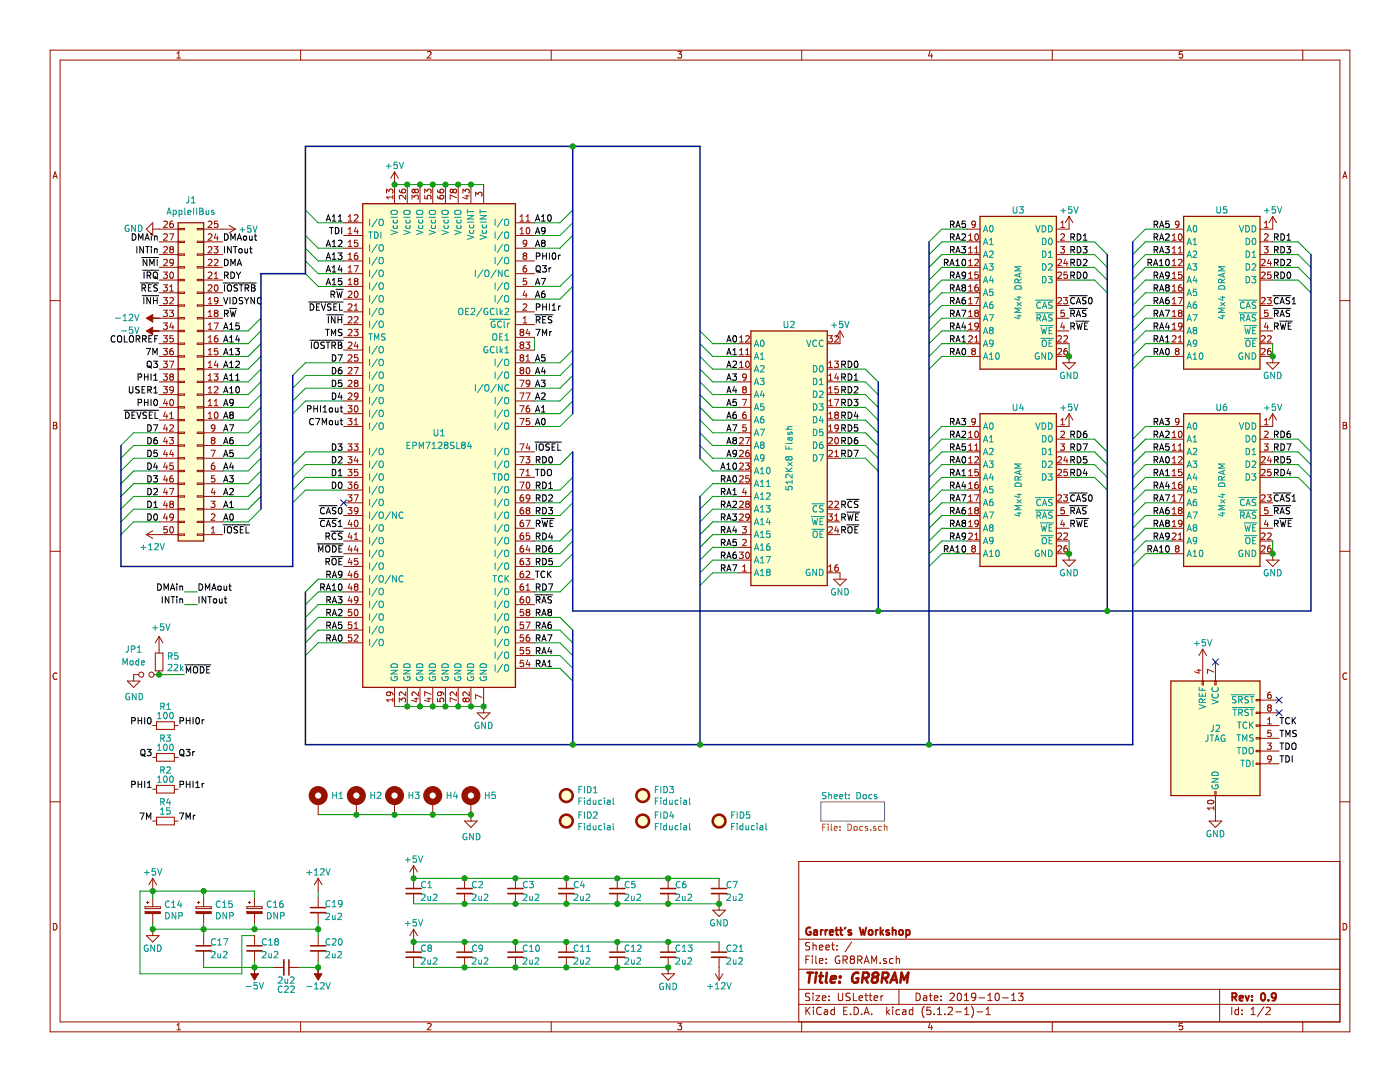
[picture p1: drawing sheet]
<svg xmlns="http://www.w3.org/2000/svg" width="279mm" height="216mm" viewBox="0 0 279 216" stroke-linecap="round" stroke-linejoin="round" font-family="sans-serif">
<g fill="none" stroke="#981200" stroke-width=".2">
<path d="M10 10h259.4v195.9h-259.4zM12 12h255.4v191.9h-255.4zM35.3 11.6h.7M35.3 10.6l.4-.3v1.3M60 10v2M85.3 10.4l.5-.1 .2 .3-.8 1h.8M110 10v2M135.3 10.3h.7l-.4 .5 .4 .1v.6l-.2 .1-.5-.1M160 10v2M185.6 10.2l-.3 1h.8M185.9 10.7v.9M210 10v2"/>
<path d="M236 10.3h-.6l-.1 .6 .2-.1h.4l.1 .7-.2 .1-.5-.1M260 10v2M10.6 35.6l.4-1.3 .4 1.3M10.7 35.2h.6M77.1 38.5v-.8l.5 .5 .1-.4 .5-.1 .2 .3-.1 .5M78.4 39v.7M78.4 39.3h-1.3l.4 .4M78.7 34.3v6.3M78.7 34.3l-.7 1.3M78.7 34.3l.8 1.3M79.7 37.9l.1 .4 .4 .2 .6-.1 .1-.5-.2-.2-.5 .2v.3l.2 .3M80.9 39v.8l-.9-.8-.3 .2 .1 .5"/>
<path d="M81.3 36.8v3.8M82.2 39.8v-.8l.5 .4 .1-.4h.6l.1 .2-.1 .6M82.8 38l-.3-.3-.3 .3 .1 .4h.4l.1-.2M82.8 38l.2-.3h.3l.2 .3-.1 .4-.1 .1-.4-.1-.1-.2M82.8 38v.2M83.8 36.8v3.8M84.8 38.5v-.8l.4 .5 .2-.4 .4-.1 .2 .3-.1 .5M84.8 39v.6l.6 .1-.2-.2 .2-.5h.5l.1 .2-.1 .5M86.4 36.8v3.8M87.3 37.9l.1 .4 .5 .2 .5-.1 .1-.5-.2-.2-.4 .2-.1 .3 .2 .3M87.3 39.1v.2a.79 .79 0 0 0 1.3 .1l-.2-.4h-.5l-.1 .4 .2 .3M88.9 36.8v3.8"/>
<path d="M90.4 38l.2-.3h.3l.2 .3v.4l-.2 .1-.4-.1-.1-.2M90.4 38l-.3-.3-.3 .3 .2 .4h.3l.1-.2M90.4 38v.2M91.1 39.4l-1.3-.5v.9M91.4 36.8v3.8M92.4 38.5v-.8l.5 .5 .1-.4 .4-.1 .2 .3-.1 .5M92.8 39.1h.8M93.2 38.9v.8l-.9-.3M94 36.8v3.8M94.9 39.1v-.7l.5 .4 .1-.4h.5l.2 .2-.1 .5M96.5 36.8v3.8M268 35.6l.4-1.3 .4 1.3"/>
<path d="M268.1 35.2h.6M10 60h2M30.5 44.4v2.6l-1.3-1.3zM30.5 45.7h5.1M31.7 58.4h3.9M31.7 55.9h3.9M31.7 53.3h3.9M31.7 50.8h3.9M31.7 48.3h3.9M32.6 59.4h.8l-.4 .4 .4 .2v.5l-.3 .1-.5-.1M32.6 56.8h.8l-.4 .5 .4 .1v.6l-.3 .1-.5-.1M32.6 54.3h.8l-.4 .5 .4 .1v.5l-.3 .1-.5-.1"/>
<path d="M32.7 51.9l.4-.2 .3 .4-.8 .9h.8M32.7 49.3l.4-.1 .3 .4-.8 .9h.8M32.7 46.8l.4-.1 .3 .3-.8 .9h.8M32.7 44.2l.4-.1 .3 .4-.8 .9h.8M33.8 46.7h.9l-.6 1.2M33.9 59.5l.5-.1 .2 .3-.8 .9h.8M33.9 58.1h.7M33.9 57.2l.3-.4v1.3M34 54.4l.2-.1a.67 .67 0 0 1 .4 .6 .67 .67 0 0 1-.4 .6l-.3-.4zM34.1 49.8l-.2 .2v.3l.2 .2 .4-.1 .1-.2v-.2l-.2-.2M34.1 49.8l-.2-.3 .2-.3h.3l.2 .3-.2 .3M34.1 49.8h.3"/>
<path d="M34.5 44.1l-.4 .1-.2 .5v.6h.6l.1-.1-.1-.5-.4-.1-.2 .3M34.6 52.3l-.2 .2h-.4l-.1-.2 .1-.5 .4-.1 .1 .2a.84 .84 0 0 1-.3 1.1h-.2M35.6 45.6h1.2v.2h-1.2zM35.6 48.1h1.2v.3h-1.2zM35.6 50.7h1.2v.2h-1.2zM35.6 53.2h1.2v.3h-1.2zM35.6 55.8h1.2v.2h-1.2zM35.6 58.3h1.2v.2h-1.2zM39.4 45.6h1.2v.2h-1.2zM39.4 48.1h1.2v.3h-1.2zM39.4 50.7h1.2v.2h-1.2zM39.4 53.2h1.2v.3h-1.2z"/>
<path d="M39.4 55.8h1.2v.2h-1.2zM39.4 58.3h1.2v.2h-1.2zM40.6 45.7h6.4M40.6 58.4h3.8M40.6 55.9h3.8M40.6 53.3h3.8M40.6 50.8h3.8M40.6 48.3h3.8M41.6 59.7l.3-.3v1.2M41.6 56.9l.4-.1 .3 .4-.8 .9h.8M41.6 44.2l.4-.1 .3 .4-.8 .9h.8M41.6 46.8l.4-.1 .3 .3-.8 .9h.8"/>
<path d="M41.6 49.3l.4-.1 .3 .4-.8 .9h.8M41.6 51.9l.4-.2 .3 .4-.8 .9h.8M41.6 54.4l.4-.1 .3 .3-.8 .9h.8M42.7 49.2h.8l-.4 .5 .3 .1 .1 .4-.2 .3-.6-.2M42.8 51.9l.5-.2 .2 .4-.8 .9h.8M42.8 54.6l.3-.3v1.2M42.8 55.5h.7M42.9 56.9l.2-.1a.67 .67 0 0 1 .4 .7 .67 .67 0 0 1-.4 .6l-.3-.5zM43.1 46.6l-.3 .9h.8M43.4 47.1v.8M43.4 44.1h-.6v.6l.5-.1 .2 .3v.3l-.2 .2-.5-.1M43.5 59.9l-.2 .2h-.4l-.1-.2 .1-.5h.4l.1 .1a.84 .84 0 0 1-.3 1.1h-.2"/>
<path d="M45.7 45l1.3 .7M47 45.7l-1.3 .8M68.6 47h3.8M68.6 44.4h3.8M68.6 49.5h3.8M68.6 52.1h3.8M68.6 54.6h3.8M68.6 57.1h3.8M68.6 59.7h3.8M69.5 58.2l.5-.1 .2 .3-.8 1h.8M69.5 56.8h.7M69.5 54.3h.7"/>
<path d="M69.5 51.7h.7M69.5 49.2h.7M69.5 46.7h.7M69.5 44.1h.7M69.5 45.7l.4-.3v1.3M69.5 43.2l.4-.4v1.3M69.5 48.3l.4-.4v1.3M69.5 50.8l.4-.3v1.2M69.5 53.4l.4-.4v1.3M69.5 55.9l.4-.4v1.3M70.7 53h.8l-.5 1.3M70.7 43l.5-.2 .3 .4-.8 .9h.8"/>
<path d="M70.8 58.2l.2-.1a.67 .67 0 0 1 .5 .6 .67 .67 0 0 1-.5 .7l-.3-.5zM71 56.1l-.3 .2 .1 .4 .2 .1h.3l.2-.2v-.3l-.3-.2M71 56.1l-.3-.2 .3-.4h.2l.3 .3-.3 .3M71 56.1h.2M71 45.3l-.3 .9h.8M71.3 50.5l-.4 .1-.2 .4 .1 .6 .5 .1 .2-.2-.2-.5h-.3l-.3 .2M71.3 45.8v.9M71.4 47.9h-.6l-.1 .6 .5-.1 .3 .3v.3l-.3 .2-.5-.1M102.9 47h3.8M102.9 44.4h3.8M102.9 49.5h3.8M102.9 52.1h3.8"/>
<path d="M102.9 54.6h3.8M102.9 57.1h3.8M102.9 59.7h3.8M103.8 46.7h.7M103.8 44.1h.7M103.8 43.2l.4-.4v1.3M103.8 45.7l.4-.3v1.3M104.6 51l-.2 .3v.2l.2 .2h.4l.1-.2v-.2l-.2-.3M104.6 51l-.2-.2 .2-.3h.3l.2 .2-.2 .3M104.6 51h.3M104.7 58l-.3 .9h.8M105 53h-.2a.79 .79 0 0 0-.2 1.3l.4-.1 .1-.5-.2-.2h-.3l-.2 .2"/>
<path d="M105 44.1h.7M105 58.5v.9M105 43.2l.4-.4v1.3M105.1 55.5h-.6l-.1 .7 .5-.2 .2 .3v.3l-.2 .2-.5-.1M105.1 48.5l-.2 .2h-.4l-.1-.2 .1-.4 .4-.2 .2 .3-.1 .9-.5 .1M105.1 45.5l.2-.1a.67 .67 0 0 1 .5 .6 .67 .67 0 0 1-.5 .7l-.3-.5zM193 45.7h2.6M193 58.4h2.6M193 55.9h2.6M193 53.3h2.6M193 50.8h2.6M193 48.3h2.6"/>
<path d="M193.3 58.1h.8M193.3 55.5h.8M193.3 53h.8M193.3 50.5h.8M193.3 47.9h.8M193.3 47l.4-.3v1.2M193.3 49.6l.4-.4v1.3M193.3 52.1l.4-.4v1.3M193.3 54.6l.4-.3v1.2M193.3 57.2l.4-.4v1.3M193.3 59.7l.4-.3v1.2M194.5 59.4h.8l-.5 1.2"/>
<path d="M194.5 51.9l.5-.2 .3 .4-.8 .9h.8M194.5 50.5h.8M194.5 49.6l.4-.4v1.3M194.7 46.8l.1-.1a.67 .67 0 0 1 .5 .6 .67 .67 0 0 1-.5 .6l-.3-.5zM194.7 44.7l-.3 .2h-.3l-.2-.2 .1-.5 .4-.1 .3 .3-.2 .9-.4 .1M195.1 56.8l-.4 .1-.2 .5 .1 .6h.5l.2-.1-.2-.5-.3-.1-.3 .3M195.2 54.3h-.6l-.1 .6 .5-.1 .3 .2v.3l-.3 .2-.5-.1M210.8 55.9h2.6M210.8 53.3h2.6M210.8 50.8h2.6M210.8 48.3h2.6M211.1 59.5l.5-.1 .2 .3-.8 .9h.8"/>
<path d="M211.1 54.4l.5-.1 .2 .3-.8 .9h.8M211.1 51.9l.5-.2 .2 .4-.8 .9h.8M211.7 49.2h.7l-.4 .5 .4 .1v.4l-.2 .3-.5-.2M211.7 46.8l.5-.1 .2 .3-.7 .9h.7M211.7 45.4h.7M211.7 44.5l.4-.4v1.3M212.3 59.4h.8l-.5 .4 .4 .2 .1 .4-.3 .2-.5-.1M212.6 51.7l-.3 .9h.8M212.9 52.2v.8M213 54.3h-.6l-.1 .6 .5-.1 .3 .2v.3l-.3 .2-.5-.1M213.4 43.2v2.5h-2.6M213.4 43.2l-.8 1.2"/>
<path d="M213.4 43.2l.7 1.2M233.7 45.7h2.5M233.7 58.4h2.5M233.7 55.9h2.5M233.7 53.3h2.5M233.7 50.8h2.5M233.7 48.3h2.5M234 58.1h.7M234 55.5h.7M234 53h.7M234 50.5h.7M234 47.9h.7"/>
<path d="M234 47l.3-.3v1.2M234 49.6l.3-.4v1.3M234 52.1l.3-.4v1.3M234 54.6l.3-.3v1.2M234 57.2l.3-.4v1.3M234 59.7l.3-.3v1.2M235.1 59.4h.9l-.6 1.2M235.2 51.9l.5-.2 .2 .4-.8 .9h.8M235.2 50.5h.7M235.2 49.6l.3-.4v1.3M235.3 46.8l.2-.1a.67 .67 0 0 1 .4 .6 .67 .67 0 0 1-.4 .6l-.3-.5zM235.3 44.7l-.2 .2h-.4l-.1-.2v-.5l.5-.1 .2 .3-.2 .9-.4 .1"/>
<path d="M235.8 56.8l-.4 .1-.2 .5v.6h.6l.1-.1-.1-.5-.4-.1-.2 .3M235.8 54.3h-.6v.6l.5-.1 .2 .2v.3l-.2 .2-.5-.1M251.5 55.9h2.5M251.5 53.3h2.5M251.5 50.8h2.5M251.5 48.3h2.5M251.7 59.5l.5-.1 .3 .3-.8 .9h.8M251.7 54.4l.5-.1 .3 .3-.8 .9h.8M251.7 51.9l.5-.2 .3 .4-.8 .9h.8M252.3 49.2h.8l-.4 .5 .3 .1 .1 .4-.3 .3-.5-.2M252.3 46.8l.5-.1 .3 .3-.8 .9h.8M252.3 45.4h.8"/>
<path d="M252.3 44.5l.4-.4v1.3M252.9 59.4h.8l-.4 .4 .3 .2 .1 .4-.3 .2-.5-.1M253.3 51.7l-.3 .9h.7M253.6 52.2v.8M253.6 54.3h-.6v.6l.4-.1 .3 .2v.3l-.3 .2-.4-.1M254 43.2v2.5h-2.5M254 43.2l-.8 1.2M254 43.2l.8 1.2M267.4 60h2M31.7 68.6h3.9M31.7 73.7h3.9M31.7 71.1h3.9"/>
<path d="M31.7 76.2h3.9M31.7 78.7h3.9M31.7 66h3.9M31.7 63.5h3.9M31.7 61h3.9M32.6 67h.8l-.4 .5 .4 .1v.5l-.3 .1-.5-.1M32.6 72.1h.8l-.4 .4 .4 .2v.5l-.3 .1-.5-.1M32.6 69.5h.8l-.4 .5 .4 .1v.6l-.3 .1-.5-.1M32.6 74.6h.8l-.4 .5 .4 .1v.5l-.3 .2-.5-.2M32.6 77.1h.8l-.4 .5 .4 .1v.6l-.3 .1-.5-.1M32.6 64.4h.8l-.4 .5 .4 .1v.6l-.3 .1-.5-.1M32.6 61.9h.8l-.4 .5 .4 .1v.5l-.3 .2-.5-.2"/>
<path d="M33 79.6l-.3 .9h.8M33.8 72.1h.9l-.6 1.2M33.8 61.9h.8l-.4 .5 .3 .1 .1 .4-.2 .3-.6-.2M34 79.8l.2-.1a.67 .67 0 0 1 .4 .6 .67 .67 0 0 1-.4 .6l-.3-.4zM34.1 75.2l-.2 .2v.3l.2 .2 .4-.1 .1-.2v-.2l-.2-.2M34.1 75.2l-.2-.3 .2-.3h.3l.2 .3-.2 .3M34.1 75.2h.3M34.2 64.4l-.3 .9h.8M34.5 69.5l-.4 .1-.2 .5v.6h.6l.1-.1-.1-.5-.4-.1-.2 .3M34.5 64.9v.8M34.5 67h-.6v.6l.5-.1 .2 .2v.3l-.2 .2-.5-.1M34.6 77.7l-.2 .2h-.4l-.1-.2 .1-.5 .4-.1 .1 .2a.84 .84 0 0 1-.3 1.1h-.2"/>
<path d="M35.6 60.8h1.2v.3h-1.2zM35.6 63.4h1.2v.2h-1.2zM35.6 65.9h1.2v.3h-1.2zM35.6 68.5h1.2v.2h-1.2zM35.6 71h1.2v.2h-1.2zM35.6 73.5h1.2v.3h-1.2zM35.6 76.1h1.2v.2h-1.2zM35.6 78.6h1.2v.3h-1.2zM39.4 60.8h1.2v.3h-1.2zM39.4 63.4h1.2v.2h-1.2zM39.4 65.9h1.2v.3h-1.2zM39.4 68.5h1.2v.2h-1.2z"/>
<path d="M39.4 71h1.2v.2h-1.2zM39.4 73.5h1.2v.3h-1.2zM39.4 76.1h1.2v.2h-1.2zM39.4 78.6h1.2v.3h-1.2zM40.6 68.6h3.8M40.6 73.7h3.8M40.6 71.1h3.8M40.6 76.2h3.8M40.6 78.7h3.8M40.6 66h3.8M40.6 63.5h3.8M40.6 61h3.8"/>
<path d="M41.6 68.2h.7M41.6 73.3h.7M41.6 70.8h.7M41.6 75.9h.7M41.6 78.4h.7M41.6 62.3l.3-.4v1.3M41.6 64.8l.3-.4v1.3M41.6 67.3l.3-.3v1.2M41.6 69.9l.3-.4v1.3M41.6 72.4l.3-.3v1.2M41.6 75l.3-.4v1.3M41.6 77.5l.3-.4v1.3"/>
<path d="M41.6 65.7h.7M41.6 63.2h.7M41.6 60.6h.7M42.7 74.6h.8l-.4 .5 .3 .1 .1 .4-.2 .3-.6-.2M42.7 64.4h.9l-.6 1.3M42.8 77.3l.5-.2 .2 .4-.8 .9h.8M43 62.5l-.2-.3 .2-.3h.3l.2 .3-.2 .3M43 62.5l-.2 .2v.3l.2 .2 .4-.1 .1-.2v-.2l-.2-.2M43 62.5h.3M43.1 72l-.3 .9h.8M43.4 67l-.4 .1-.2 .4v.6l.6 .1 .1-.2-.1-.5h-.4l-.2 .2M43.4 72.5v.8"/>
<path d="M43.4 69.5h-.6v.6l.5-.1 .2 .3v.3l-.2 .2-.5-.1M68.6 72.4h3.8M68.6 64.8h3.8M68.6 62.2h3.8M68.6 67.3h3.8M68.6 69.8h3.8M68.6 74.9h3.8M68.6 77.5h3.8M69.5 65.8l.5-.1 .2 .4-.8 .9h.8M69.5 68.4l.5-.2 .2 .4-.8 .9h.8M69.5 73.5l.5-.2 .2 .4-.8 .9h.8M69.5 70.9l.5-.1 .2 .3-.8 1h.8"/>
<path d="M69.5 76l.5-.1 .2 .3-.8 .9h.8M69.5 78.5l.5-.1 .2 .4-.8 .9h.8M69.5 63.3l.5-.1 .2 .3-.8 .9h.8M69.5 60.8l.5-.2 .2 .4-.8 .9h.8M70.7 65.7h.8l-.5 .5 .4 .1 .1 .5-.3 .2-.5-.1M70.7 73.3h.8l-.5 1.3M70.7 63.3l.5-.1 .3 .3-.8 .9h.8M70.7 61.9h.8M70.7 61l.4-.4v1.3M71 76.4l-.3-.2 .3-.3h.2l.3 .2-.3 .3M71 76.4l-.3 .3 .1 .3 .2 .1h.3l.2-.2v-.2l-.3-.3M71 76.4h.2"/>
<path d="M71 68.2l-.3 .9h.8M71.3 68.7v.8M71.4 70.8h-.6l-.1 .6 .5-.1 .3 .2v.3l-.3 .3-.5-.2M71.5 79l-.3 .2-.4-.1-.1-.1 .1-.5 .4-.1 .2 .1a.84 .84 0 0 1-.3 1.2h-.3M102.9 72.4h3.8M102.9 64.8h3.8M102.9 62.2h3.8M102.9 67.3h3.8M102.9 69.8h3.8M102.9 74.9h3.8M102.9 77.5h3.8M103.7 75.9h.9l-.6 1.2"/>
<path d="M103.7 78.4h.9l-.6 1.3M104 66.3l-.2 .2v.3l.2 .2 .4-.1 .1-.1v-.4l-.2-.1M104 68.8l-.2-.2 .2-.4 .5 .2v.3l-.2 .1M104 73.9l-.2-.3 .2-.3 .5 .2v.3l-.2 .1M104 71.3l-.2 .3v.2l.2 .3 .4-.1 .1-.2v-.3l-.2-.2M104 71.3l-.2-.2 .2-.3 .5 .1v.3l-.2 .1M104 66.3l-.2-.3 .2-.3 .5 .1v.3l-.2 .2M104 73.9l-.2 .2v.3l.2 .2 .4-.1 .1-.1v-.4l-.2-.1M104 68.8l-.2 .2v.3l.2 .2h.4l.1-.2v-.4l-.2-.1M104 73.9h.3M104 71.3h.3M104 68.8h.3"/>
<path d="M104 66.3h.3M104.4 64.4h.7M104.4 60.8l.5-.2 .2 .4-.8 .9h.8M104.4 63.5l.4-.3v1.2M105 68.2h.7l-.4 .5 .4 .2v.4l-.2 .2-.5-.1M105 78.4h.8l-.5 1.3M105 72.1h.7M105 71.1l.4-.3v1.3M105.1 73.5l.2-.2a.67 .67 0 0 1 .5 .7 .67 .67 0 0 1-.5 .6l-.3-.5zM105.3 65.7l-.3 .8h.8M105.6 66.1v.9M105.7 76.4l-.2 .3-.4-.1-.1-.2 .1-.5h.4l.2 .1a.84 .84 0 0 1-.3 1.1h-.3"/>
<path d="M147.3 68.6h2.6M147.3 73.7h2.6M147.3 71.1h2.6M147.3 76.2h2.6M147.3 78.7h2.6M147.6 68.2h.7M147.6 73.3h.7M147.6 67.3l.4-.3v1.2M147.6 69.9l.4-.4v1.3M147.6 72.4l.4-.3v1.2M147.6 70.8h.7M148.2 79.7h.8l-.5 1.2"/>
<path d="M148.5 77.7l-.3 .2v.3l.3 .2h.3l.1-.2v-.3l-.2-.2M148.5 77.7l-.3-.3 .3-.3h.2l.2 .3-.2 .3M148.5 77.7h.2M148.8 67.1l.5-.1 .3 .3-.8 .9h.8M148.8 70.8h.8M148.8 69.9l.4-.4v1.3M148.9 72.2l.2-.1a.67 .67 0 0 1 .5 .6 .67 .67 0 0 1-.5 .6l-.3-.5zM148.9 75.2l-.2 .2-.4-.1-.1-.1 .1-.5 .4-.1 .2 .3-.1 .8-.5 .2M165.1 73.7h2.5M165.1 76.2h2.5M165.1 78.7h2.5M165.3 67h.8l-.4 .5 .4 .1v.5l-.2 .1-.6-.1"/>
<path d="M165.4 72.4l.4-.3v1.2M165.4 75l.4-.4v1.3M165.4 77.5l.4-.4v1.3M165.4 73.3h.7M165.4 75.9h.7M165.4 78.4h.7M166.5 72.1h.8l-.4 .4 .4 .2v.4l-.2 .2-.6-.1M166.5 79.7h.9l-.5 1.2M166.6 67.1l.5-.1 .2 .3-.8 .9h.8M166.9 74.5l-.3 .9h.8M167.2 75v.9M167.3 77.1h-.7v.6l.5-.1 .2 .3v.3l-.2 .2-.5-.1"/>
<path d="M167.6 66v2.6h-2.5M167.6 66l-.7 1.3M167.6 66l.8 1.3M193 68.6h2.6M193 71.1h2.6M193 66h2.6M193 63.5h2.6M193 61h2.6M193.3 67.1l.5-.1 .3 .3-.8 .9h.8M193.3 65.7h.8M193.3 63.2h.8M193.3 60.6h.8"/>
<path d="M193.3 62.3l.4-.4v1.3M193.3 64.8l.4-.4v1.3M194.2 70.1l-.3 .2v.3l.3 .2 .3-.1 .2-.1v-.3l-.3-.2M194.2 70.1l-.3-.3 .3-.3h.2l.3 .3-.3 .3M194.2 70.1h.2M194.5 68.2h.8M194.5 67.3l.4-.3v1.2M194.8 62.5l-.3 .2 .1 .3 .2 .2 .3-.1 .2-.2v-.2l-.3-.2M194.8 62.5l-.3-.3 .3-.3h.2l.3 .3-.3 .3M194.8 62.5h.2M195.3 65l-.3 .2h-.3l-.2-.2 .2-.5 .3-.1 .2 .2a.84 .84 0 0 1-.3 1.1h-.2M210.8 68.6h2.6"/>
<path d="M210.8 71.1h2.6v1.3M210.8 66h2.6M210.8 63.5h2.6M210.8 61h2.6M211.1 67.1l.5-.1 .2 .3-.8 .9h.8M211.1 69.6l.5-.1 .2 .4-.8 .9h.8M212 64.4l-.3 .9h.8M212.1 72.4h2.5l-1.2 1.3zM212.3 67.1l.5-.1 .3 .3-.8 .9h.8M212.3 64.9v.8M212.4 61.9h-.6l-.1 .6 .5-.1 .2 .2v.3l-.2 .3-.5-.2M212.9 69.5l-.4 .1-.2 .5 .1 .6h.5l.2-.1-.2-.5-.3-.1-.3 .3"/>
<path d="M233.7 68.6h2.5M233.7 71.1h2.5M233.7 66h2.5M233.7 63.5h2.5M233.7 61h2.5M234 67.1l.4-.1 .3 .3-.8 .9h.8M234 62.3l.3-.4v1.3M234 65.7h.7M234 63.2h.7M234 60.6h.7M234 64.8l.3-.4v1.3M234.8 70.1l-.2 .2v.3l.2 .2 .4-.1 .1-.1v-.3l-.2-.2"/>
<path d="M234.8 70.1l-.2-.3 .2-.3h.3l.2 .3-.2 .3M234.8 70.1h.3M235.2 68.2h.7M235.2 67.3l.3-.3v1.2M235.4 62.5l-.2 .2v.3l.2 .2 .4-.1 .1-.2v-.2l-.2-.2M235.4 62.5l-.2-.3 .2-.3h.3l.2 .3-.2 .3M235.4 62.5h.3M235.9 65l-.2 .2h-.4l-.1-.2 .1-.5 .4-.1 .1 .2a.84 .84 0 0 1-.3 1.1h-.2M251.5 68.6h2.5M251.5 71.1h2.5v1.3M251.5 66h2.5M251.5 63.5h2.5"/>
<path d="M251.5 61h2.5M251.7 67.1l.5-.1 .3 .3-.8 .9h.8M251.7 69.6l.5-.1 .3 .4-.8 .9h.8M252.7 64.4l-.4 .9h.8M252.7 72.4h2.6l-1.3 1.3zM253 67.1l.4-.1 .3 .3-.8 .9h.8M253 64.9v.8M253 61.9h-.6l-.1 .6 .5-.1 .3 .2v.3l-.3 .3-.5-.2M253.6 69.5l-.5 .1-.1 .5v.6h.6l.1-.1-.1-.5-.4-.1-.2 .3M10.6 84.3h.5l.2 .2-.2 .4 .3 .2-.2 .5h-.6zM10.6 84.9h.5M31.7 81.3h3.9"/>
<path d="M31.7 83.8h3.9M31.7 86.4h3.9M31.7 88.9h3.9M31.7 91.4h3.9M31.7 94h3.9M31.7 96.5h3.9M31.7 99.1h3.9M33 97.4l-.3 .9h.8M33 82.2l-.3 .9h.8M33 84.7l-.3 .9h.8M33 87.2l-.3 .9h.8M33 89.8l-.3 .9h.8"/>
<path d="M33 92.3l-.3 .9h.8M33 94.9l-.3 .9h.8M33 99.9l-.3 .9h.8M33.3 80.1v.8M33.3 82.7v.8M33.3 85.2v.8M33.3 87.7v.9M33.3 90.3v.8M33.3 92.8v.8M33.3 95.4v.8M33.3 97.9v.8M33.8 87.3h.8l-.4 .5 .3 .1 .1 .4-.2 .3-.6-.2"/>
<path d="M33.8 97.5h.9l-.6 1.2M33.9 83.5h.7M33.9 84.9l.5-.1 .2 .3-.8 .9h.8M33.9 82.6l.3-.4v1.3M34.2 89.8l-.3 .9h.8M34.5 94.9l-.4 .1-.2 .5v.6h.6l.1-.1-.1-.5-.4-.1-.2 .3M34.5 90.3v.8M34.5 92.4h-.6v.6l.5-.1 .2 .2v.3l-.2 .2-.5-.1M35.6 81.2h1.2v.2h-1.2zM35.6 83.7h1.2v.2h-1.2zM35.6 86.2h1.2v.3h-1.2zM35.6 88.8h1.2v.2h-1.2z"/>
<path d="M35.6 91.3h1.2v.3h-1.2zM35.6 93.9h1.2v.2h-1.2zM35.6 96.4h1.2v.2h-1.2zM35.6 98.9h1.2v.3h-1.2zM39.4 81.2h1.2v.2h-1.2zM39.4 83.7h1.2v.2h-1.2zM39.4 86.2h1.2v.3h-1.2zM39.4 88.8h1.2v.2h-1.2zM39.4 91.3h1.2v.3h-1.2zM39.4 93.9h1.2v.2h-1.2zM39.4 96.4h1.2v.2h-1.2zM39.4 98.9h1.2v.3h-1.2z"/>
<path d="M40.6 81.3h3.8M40.6 83.8h3.8M40.6 86.4h3.8M40.6 88.9h3.8M40.6 91.4h3.8M40.6 94h3.8M40.6 96.5h3.8M40.6 99.1h3.8M41.6 80.9h.7M41.6 83.5h.7M41.6 80l.3-.3v1.2M41.6 82.6l.3-.4v1.3"/>
<path d="M42.1 89.8h.9l-.6 1.3M42.1 100h.8l-.4 .5 .3 .1 .1 .4-.3 .3-.5-.2M42.4 87.9l-.2-.3 .2-.3h.2l.3 .3-.3 .3M42.4 87.9l-.2 .2v.2l.2 .3 .4-.1 .1-.2v-.2l-.3-.2M42.4 87.9h.2M42.5 97.4l-.3 .9h.8M42.8 80.9h.7M42.8 92.4h-.3a.79 .79 0 0 0-.1 1.2h.4l.1-.5-.3-.2h-.2l-.2 .2M42.8 97.9v.8M42.8 80l.3-.3v1.2M42.8 94.9h-.6v.6l.4-.1 .3 .3v.3l-.3 .2-.4-.1M42.9 82.3l.2-.1a.67 .67 0 0 1 .4 .7 .67 .67 0 0 1-.4 .6l-.3-.5z"/>
<path d="M42.9 85.3l-.3 .2h-.3l-.1-.2v-.4l.4-.1 .3 .2-.2 .9-.4 .1M68.6 85.1h3.8M68.6 90.2h3.8M68.6 92.7h3.8M68.6 95.2h3.8M68.6 97.8h3.8M68.6 80h3.8M68.6 82.5h3.8M69.4 80.9h.8l-.4 .5 .4 .2v.5l-.2 .1-.6-.1M69.4 83.5h.8l-.4 .5 .4 .1v.5l-.2 .2-.6-.2M69.4 88.6h.8l-.4 .5 .4 .1v.5l-.2 .1-.6-.1M69.4 91.1h.8l-.4 .5 .4 .1v.6l-.2 .1-.6-.1"/>
<path d="M69.4 98.7h.8l-.4 .5 .4 .1v.6l-.2 .1-.6-.1M69.4 93.6h.8l-.4 .5 .4 .2v.5l-.2 .1-.6-.1M69.4 96.2h.8l-.4 .5 .4 .1v.5l-.2 .2-.6-.2M70.7 88.6h.8l-.5 .5 .4 .1 .1 .4-.3 .2-.5-.1M70.7 98.7h.8l-.5 1.3M70.7 84.8h.8M70.7 83.8l.4-.3v1.3M70.8 81.1l.2-.2a.67 .67 0 0 1 .5 .7 .67 .67 0 0 1-.5 .6l-.3-.5zM71 91.1l-.3 .8h.8M71.3 96.2l-.4 .1-.2 .4 .1 .6 .5 .1 .2-.2-.2-.5h-.3l-.3 .2M71.3 91.5v.9M71.4 93.6h-.6l-.1 .7 .5-.2 .3 .3v.3l-.3 .2-.5-.1"/>
<path d="M102.9 85.1h3.8M102.9 90.2h3.8M102.9 92.7h3.8M102.9 95.2h3.8M102.9 97.8h3.8M102.9 80h3.8M102.9 82.5h3.8M103.7 80.9h.9l-.6 1.3M103.7 83.5h.9l-.6 1.3M103.7 88.6h.9l-.6 1.2M103.7 91.1h.9l-.6 1.3M103.7 93.6h.9l-.6 1.3"/>
<path d="M103.7 96.2h.9l-.6 1.3M104.4 98.7h-.2a.79 .79 0 0 0-.2 1.3l.5-.1v-.6l-.5-.1-.2 .3M105 91.1h.7l-.4 .5 .4 .1v.5l-.2 .2-.5-.1M105 94.9h.7M105 94l.4-.4v1.3M105.1 96.3l.2-.1a.67 .67 0 0 1 .5 .6 .67 .67 0 0 1-.5 .7l-.3-.5zM105.3 88.5l-.3 .9h.8M105.6 80.9l-.4 .2-.2 .4 .1 .6 .5 .1 .1-.2-.1-.5-.3-.1-.3 .3M105.6 89v.8M105.7 83.5h-.6l-.1 .6 .5-.1 .2 .2v.3l-.2 .3-.5-.2M105.7 99.3l-.2 .2h-.4l-.1-.2 .1-.5 .4-.1 .2 .2a.84 .84 0 0 1-.3 1.1h-.3M147.3 81.3h2.6"/>
<path d="M147.3 83.8h2.6M147.3 86.4h2.6M147.3 88.9h2.6M147.3 91.4h2.6M147.3 94h2.6M147.3 96.5h2.6M147.3 99.1h2.6M147.6 87.4l.5-.1 .2 .4-.8 .9h.8M147.6 90l.5-.2 .2 .4-.8 .9h.8M147.6 92.5l.5-.1 .2 .3-.8 .9h.8M147.6 95l.5-.1 .2 .4-.8 .9h.8M148.5 97.4l-.3 .9h.8"/>
<path d="M148.8 92.4h.8l-.5 .5 .4 .1 .1 .4-.3 .2-.5-.1M148.8 87.3h.8l-.5 1.3M148.8 97.9v.8M148.8 82.2h-.2a.79 .79 0 0 0-.1 1.3l.3-.1 .1-.4-.2-.3h-.2l-.3 .3M148.9 84.8h-.6l-.1 .6 .5-.2 .2 .3v.3l-.2 .2-.5-.1M149.4 89.8l-.4 .2-.2 .4 .1 .6 .5 .1 .2-.2-.2-.5-.3-.1-.3 .3M149.5 94.9h-.6l-.1 .6 .5-.1 .3 .3v.3l-.3 .2-.5-.1M165.1 81.3h2.5M165.1 83.8h2.5M165.1 86.4h2.5M165.1 88.9h2.5M165.1 91.4h2.5"/>
<path d="M165.4 80l.4-.3v1.2M165.4 82.6l.4-.4v1.3M165.4 85.1l.4-.3v1.2M165.4 87.4l.5-.1 .2 .4-.8 .9h.8M165.4 90l.5-.2 .2 .4-.8 .9h.8M165.4 80.9h.7M165.4 83.5h.7M165.4 86h.7M166.6 91.1h.7M166.6 90.2l.4-.4v1.3M166.7 87.4l.2-.1a.67 .67 0 0 1 .5 .6 .67 .67 0 0 1-.5 .7l-.3-.5zM166.9 82.8l-.3-.3 .3-.3h.2l.2 .3-.2 .3"/>
<path d="M166.9 82.8l-.3 .2v.4l.3 .1 .3-.1 .1-.1v-.3l-.2-.2M166.9 82.8h.2M167.3 85.3l-.2 .2h-.4l-.1-.2 .1-.5h.4l.2 .1a.84 .84 0 0 1-.3 1.1h-.3M193 85.1h2.6M193 87.6h2.6M193 90.2h2.6M193 92.7h2.6M193 95.2h2.6M193 97.8h2.6M193.3 87.3h.8M193.3 89.8h.8M193.3 100h.8"/>
<path d="M193.3 92.4h.8M193.3 94.9h.8M193.3 97.5h.8M193.3 91.5l.4-.4v1.3M193.3 86.4l.4-.4v1.3M193.3 88.9l.4-.3v1.2M193.3 94l.4-.4v1.3M193.3 96.5l.4-.3v1.3M193.3 99.1l.4-.4v1.3M194.5 98.7h.8l-.5 1.3M194.5 89.8h.8M194.5 91.2l.5-.1 .3 .4-.8 .9h.8"/>
<path d="M194.5 88.9l.4-.3v1.2M194.7 84l-.3 .3-.3-.1-.2-.2 .1-.4 .4-.1 .3 .2-.2 .9-.4 .2M194.7 86.2l.1-.2a.67 .67 0 0 1 .5 .7 .67 .67 0 0 1-.5 .6l-.3-.5zM195.1 96.2l-.4 .1-.2 .4 .1 .6 .5 .1 .2-.2-.2-.5h-.3l-.3 .2M195.2 93.6h-.6l-.1 .7 .5-.2 .3 .3v.3l-.3 .2-.5-.1M210.8 87.6h2.6M210.8 90.2h2.6M210.8 92.7h2.6M210.8 95.2h2.6M211.1 93.8l.5-.2 .2 .4-.8 .9h.8M211.1 91.2l.5-.1 .2 .4-.8 .9h.8M211.1 98.9l.5-.2 .2 .4-.8 .9h.8"/>
<path d="M211.7 88.6h.7l-.4 .5 .4 .1v.4l-.2 .2-.5-.1M211.7 86.2l.5-.2 .2 .4-.7 .9h.7M211.7 84.8h.7M211.7 83.8l.4-.3v1.3M212.3 98.7h.8l-.5 .5 .4 .1 .1 .5-.3 .2-.5-.1M212.6 91.1l-.3 .8h.8M212.9 91.5v.9M213 93.6h-.6l-.1 .7 .5-.2 .3 .3v.3l-.3 .2-.5-.1M213.4 82.5v2.6h-2.6M213.4 82.5l-.8 1.3M213.4 82.5l.7 1.3M233.7 85.1h2.5"/>
<path d="M233.7 87.6h2.5M233.7 90.2h2.5M233.7 92.7h2.5M233.7 95.2h2.5M233.7 97.8h2.5M234 87.3h.7M234 89.8h.7M234 100h.7M234 92.4h.7M234 94.9h.7M234 97.5h.7M234 86.4l.3-.4v1.3"/>
<path d="M234 88.9l.3-.3v1.2M234 91.5l.3-.4v1.3M234 94l.3-.4v1.3M234 96.5l.3-.3v1.3M234 99.1l.3-.4v1.3M235.1 98.7h.9l-.6 1.3M235.2 89.8h.7M235.2 91.2l.5-.1 .2 .4-.8 .9h.8M235.2 88.9l.3-.3v1.2M235.3 84l-.2 .3-.4-.1-.1-.2v-.4l.5-.1 .2 .2-.2 .9-.4 .2M235.3 86.2l.2-.2a.67 .67 0 0 1 .4 .7 .67 .67 0 0 1-.4 .6l-.3-.5zM235.8 96.2l-.4 .1-.2 .4v.6l.6 .1 .1-.2-.1-.5h-.4l-.2 .2"/>
<path d="M235.8 93.6h-.6v.7l.5-.2 .2 .3v.3l-.2 .2-.5-.1M251.5 87.6h2.5M251.5 90.2h2.5M251.5 92.7h2.5M251.5 95.2h2.5M251.7 91.2l.5-.1 .3 .4-.8 .9h.8M251.7 98.9l.5-.2 .3 .4-.8 .9h.8M251.7 93.8l.5-.2 .3 .4-.8 .9h.8M252.3 88.6h.8l-.4 .5 .3 .1 .1 .4-.3 .2-.5-.1M252.3 86.2l.5-.2 .3 .4-.8 .9h.8M252.3 84.8h.8M252.3 83.8l.4-.3v1.3"/>
<path d="M252.9 98.7h.8l-.4 .5 .3 .1 .1 .5-.3 .2-.5-.1M253.3 91.1l-.3 .8h.7M253.6 91.5v.9M253.6 93.6h-.6v.7l.4-.2 .3 .3v.3l-.3 .2-.4-.1M254 82.5v2.6h-2.5M254 82.5l-.8 1.3M254 82.5l.8 1.3M268 84.3h.5l.2 .2-.2 .4 .3 .2-.2 .5h-.6zM268 84.9h.5M10 110h2M29.2 106.7h6.4M29.2 106.7l1.3 .7"/>
<path d="M30.5 105.9l-1.3 .8M31.7 101.6h3.9M31.7 104.1h3.9M33 102.5l-.3 .9h.8M33.3 100.4v.9M33.3 103v.8M33.4 105.1h-.7v.6l.2-.1 .5 .1v.5l-.3 .1-.4-.1M34 105.2l.2-.1a.67 .67 0 0 1 .4 .6 .67 .67 0 0 1-.4 .6l-.3-.4zM34.1 100.6l-.2-.3 .2-.3h.3l.2 .3-.2 .3M34.1 100.6l-.2 .2v.3l.2 .2 .4-.1 .1-.2v-.2l-.2-.2M34.1 100.6h.3M34.6 103.1l-.2 .2h-.4l-.1-.2 .1-.5 .4-.1 .1 .2a.84 .84 0 0 1-.3 1.1h-.2"/>
<path d="M35.6 101.5h1.2v.2h-1.2zM35.6 104h1.2v.3h-1.2zM35.6 106.6h1.2v.2h-1.2zM39.4 101.5h1.2v.2h-1.2zM39.4 104h1.2v.3h-1.2zM39.4 106.6h1.2v.2h-1.2zM40.6 101.6h3.8M40.6 106.7h3.8M40.6 104.1h3.8M42.2 106.3h.7M42.2 102.7l.4-.2 .3 .4-.8 .9h.8M42.2 105.4l.3-.3v1.2"/>
<path d="M68.6 115.6h3.8M68.6 100.3h3.8M68.6 102.9h3.8M68.6 105.4h3.8M68.6 107.9h3.8M68.6 110.5h3.8M68.6 113h3.8M68.6 118.1h3.8M69.4 101.3h.8l-.4 .5 .4 .1v.5l-.2 .1-.6-.1M69.8 103.8l-.3 .8h.8M69.8 106.3l-.3 .9h.8M69.8 108.8l-.3 .9h.8"/>
<path d="M69.8 111.4l-.3 .9h.8M69.8 113.9l-.3 .9h.8M69.8 116.5l-.3 .8h.8M69.8 119l-.3 .9h.8M70.1 104.2v.9M70.1 106.8v.8M70.1 109.3v.9M70.1 111.9v.8M70.1 114.4v.8M70.1 116.9v.9M70.1 119.5v.8M70.7 107.6h.8"/>
<path d="M70.7 106.7l.4-.4v1.3M70.8 103.9l.2-.1a.67 .67 0 0 1 .5 .6 .67 .67 0 0 1-.5 .7l-.3-.5zM71 117.1l-.3-.3 .3-.3h.2l.3 .3-.3 .3M71 117.1l-.3 .2 .1 .4 .2 .1 .3-.1 .2-.1v-.3l-.3-.2M71 117.1h.2M71 108.8l-.3 .9h.8M71.3 114l-.4 .1-.2 .4 .1 .6 .5 .1 .2-.2-.2-.5h-.3l-.3 .2M71.3 109.3v.9M71.4 111.4h-.6l-.1 .6 .5-.1 .3 .3v.3l-.3 .2-.5-.1M71.5 119.6l-.3 .2h-.4l-.1-.2 .1-.5 .4-.1 .2 .2a.84 .84 0 0 1-.3 1.1h-.3M71.5 101.8l-.3 .3-.4-.1-.1-.2 .1-.5h.4l.2 .1a.84 .84 0 0 1-.3 1.1h-.3M102.9 115.6h3.8"/>
<path d="M102.9 100.3h3.8M102.9 102.9h3.8M102.9 105.4h3.8M102.9 107.9h3.8M102.9 110.5h3.8M102.9 113h3.8M102.9 118.1h3.8M104.4 114h-.2a.79 .79 0 0 0-.2 1.2l.5-.1v-.5l-.5-.1-.2 .2M104.4 111.4h-.2a.79 .79 0 0 0-.2 1.3l.5-.1v-.6l-.5-.1-.2 .3M104.4 106.3h-.2a.79 .79 0 0 0-.2 1.3l.5-.1v-.5l-.5-.2-.2 .3M104.4 108.9h-.2a.79 .79 0 0 0-.2 1.3l.5-.2v-.5l-.5-.1-.2 .2M104.4 101.3h-.2a.79 .79 0 0 0-.2 1.2l.5-.1v-.5l-.5-.1-.2 .2"/>
<path d="M104.4 103.8h-.2a.79 .79 0 0 0-.2 1.3l.5-.1v-.6l-.5-.1-.2 .2M104.4 116.5h-.2a.79 .79 0 0 0-.2 1.3l.5-.1v-.6l-.5-.1-.2 .2M104.4 119h-.2a.79 .79 0 0 0-.2 1.3l.5-.1v-.5l-.5-.2-.2 .3M105 111.4h.7l-.4 .5 .4 .1v.5l-.2 .2-.5-.1M105 103.8h.8l-.5 1.3M105 114.1l.5-.1 .2 .3-.7 .9h.7M105 116.9l.4-.4v1.3M105 117.8h.7M105.1 119.2l.2-.2a.67 .67 0 0 1 .5 .7 .67 .67 0 0 1-.5 .6l-.3-.5zM105.3 101.8l-.3-.2 .3-.3h.2l.2 .2-.2 .3M105.3 101.8l-.3 .3 .1 .3 .2 .1h.3l.1-.2v-.2l-.2-.3M105.3 101.8h.2"/>
<path d="M105.3 108.8l-.3 .9h.8M105.6 109.3v.9M105.7 106.3h-.6l-.1 .7 .5-.2 .2 .3v.3l-.2 .2-.5-.1M147.3 114.3h2.6M147.3 109.2h2.6M147.3 101.6h2.6M147.3 106.7h2.6M147.3 104.1h2.6M147.3 111.8h2.6M147.5 110.2h.8l-.4 .4 .4 .2v.5l-.2 .1-.6-.1M147.6 100.1l.5-.1 .2 .4-.8 .9h.8M147.6 102.7l.5-.2 .2 .4-.8 .9h.8"/>
<path d="M148.2 105.1h.7l-.4 .5 .4 .1v.4l-.2 .2-.5-.1M148.2 114h.7M148.2 113.1l.4-.4v1.3M148.2 107.7l.5-.1 .2 .4-.7 .9h.7M148.9 110.3l.2-.1a.67 .67 0 0 1 .5 .6 .67 .67 0 0 1-.5 .6l-.3-.5zM149.1 100.6l-.3-.3 .3-.3h.2l.3 .3-.3 .3M149.1 100.6l-.3 .2 .1 .3 .2 .2 .3-.1 .2-.2v-.2l-.3-.2M149.1 100.6h.2M149.6 103.1l-.3 .2h-.4l-.1-.2 .1-.5 .4-.1 .2 .2a.84 .84 0 0 1-.3 1.1h-.3M165.1 114.3h2.5v1.3M165.1 101.6h2.5M165.1 106.7h2.5"/>
<path d="M165.1 104.1h2.5M165.3 102.5h.8l-.4 .5 .4 .1v.6l-.2 .1-.6-.1M165.4 114h.7M165.4 113.1l.4-.4v1.3M165.4 100.1l.5-.1 .2 .4-.8 .9h.8M165.4 105.2l.5-.1 .2 .3-.8 .9h.8M166.4 115.6h2.5l-1.3 1.2zM166.6 100.1l.5-.1 .2 .4-.8 .9h.8M166.6 102.9l.4-.4v1.3M166.6 103.8h.7M166.9 105l-.3 .9h.8M167.2 112.7l-.4 .1-.2 .5v.5l.6 .1 .1-.2-.1-.4-.3-.1-.3 .2"/>
<path d="M167.2 105.5v.8M193 100.3h2.6M193 102.9h2.6M193 105.4h2.6M193 107.9h2.6M193 110.5h2.6M193.3 106.5l.5-.2 .3 .4-.8 .9h.8M193.3 105.1h.8M193.3 102.5h.8M193.3 101.6l.4-.3v1.2M193.3 104.2l.4-.4v1.3M194.2 109.4l-.3-.2 .3-.3h.2l.3 .2-.3 .3"/>
<path d="M194.2 109.4l-.3 .3v.2l.3 .3 .3-.1 .2-.2v-.2l-.3-.3M194.2 109.4h.2M194.5 107.6h.8M194.5 106.7l.4-.4v1.3M194.8 101.8l-.3-.2 .3-.3h.2l.3 .2-.3 .3M194.8 101.8l-.3 .3 .1 .3 .2 .1h.3l.2-.2v-.2l-.3-.3M194.8 101.8h.2M195.3 104.4l-.3 .2-.3-.1-.2-.1 .2-.5 .3-.1 .2 .1a.84 .84 0 0 1-.3 1.2h-.2M210.8 110.5h2.6v1.3M210.8 100.3h2.6M210.8 102.9h2.6M210.8 105.4h2.6"/>
<path d="M210.8 107.9h2.6M211.1 109l.5-.1 .2 .3-.8 1h.8M211.1 106.5l.5-.2 .2 .4-.8 .9h.8M212 103.8l-.3 .8h.8M212.1 111.8h2.5l-1.2 1.2zM212.3 106.5l.5-.2 .3 .4-.8 .9h.8M212.3 104.2v.9M212.4 101.3h-.6l-.1 .6 .5-.1 .2 .2v.3l-.2 .2-.5-.1M212.9 108.9l-.4 .1-.2 .4 .1 .6 .5 .1 .2-.2-.2-.5h-.3l-.3 .2M233.7 100.3h2.5M233.7 102.9h2.5M233.7 105.4h2.5"/>
<path d="M233.7 107.9h2.5M233.7 110.5h2.5M234 106.5l.4-.2 .3 .4-.8 .9h.8M234 105.1h.7M234 102.5h.7M234 101.6l.3-.3v1.2M234 104.2l.3-.4v1.3M234.8 109.4l-.2-.2 .2-.3h.3l.2 .2-.2 .3M234.8 109.4l-.2 .3v.2l.2 .3 .4-.1 .1-.2v-.2l-.2-.3M234.8 109.4h.3M235.2 107.6h.7M235.2 106.7l.3-.4v1.3"/>
<path d="M235.4 101.8l-.2-.2 .2-.3h.3l.2 .2-.2 .3M235.4 101.8l-.2 .3v.3l.2 .1h.4l.1-.2v-.2l-.2-.3M235.4 101.8h.3M235.9 104.4l-.2 .2-.4-.1-.1-.1 .1-.5 .4-.1 .1 .1a.84 .84 0 0 1-.3 1.2h-.2M251.5 110.5h2.5v1.3M251.5 100.3h2.5M251.5 102.9h2.5M251.5 105.4h2.5M251.5 107.9h2.5M251.7 106.5l.5-.2 .3 .4-.8 .9h.8M251.7 109l.5-.1 .3 .3-.8 1h.8M252.7 103.8l-.4 .8h.8"/>
<path d="M252.7 111.8h2.6l-1.3 1.2zM253 106.5l.4-.2 .3 .4-.8 .9h.8M253 104.2v.9M253 101.3h-.6l-.1 .6 .5-.1 .3 .2v.3l-.3 .2-.5-.1M253.6 108.9l-.5 .1-.1 .4v.6l.6 .1 .1-.2-.1-.5h-.4l-.2 .2M267.4 110h2M11.4 134.4a.62 .62 0 0 0-.9 .4 .62 .62 0 0 0 .7 .8l.2-.1M25.4 135.9h2.5l-1.2 1.3zM27.7 134.6h-1v1.3M31 130.3h1.5v3.6h-1.5zM31.7 127v3.3M31.7 133.9v.7h-1"/>
<path d="M31.7 127l-.7 1.3M31.7 127l.8 1.3M68.6 120.6h3.8M68.6 123.2h3.8M68.6 125.7h3.8M68.6 128.3h3.8M70.2 121.6h-.6l-.1 .6 .2-.1 .5 .1v.5l-.2 .2-.5-.2M70.2 124.1h-.6l-.1 .6 .2-.1 .5 .1v.6l-.2 .1-.5-.1M70.2 126.7h-.6l-.1 .6 .2-.1 .5 .1v.5l-.2 .1-.5-.1M70.7 126.8l.5-.1 .3 .3-.8 .9h.8M70.7 124.5l.4-.4v1.3M70.7 125.4h.8"/>
<path d="M70.8 121.7l.2-.1a.67 .67 0 0 1 .5 .6 .67 .67 0 0 1-.5 .7l-.3-.5zM77.7 138.1l.2 .2v.4l-.2 .1-.5-.1-.1-.4 .2-.1a.84 .84 0 0 1 1.1 .3v.2M78.4 139.3v.7M78.4 139.6h-1.3l.4 .4M78.7 137.2v3.8M80.9 138.1v.8l-.9-.8-.3 .2 .1 .5M81.3 137.2v3.8M82.7 139.4h.8M83.1 139.2v.8l-.9-.3M83.5 138.1v.8l-.9-.8-.4 .2 .1 .5M83.8 137.2v3.8M85.2 139.4h.8"/>
<path d="M85.6 139.2v.8l-.9-.3M86 138.6l-1.2-.6v.9M86.4 137.2v3.8M87.3 139.3v.7h.6l-.1-.2 .1-.5h.5l.2 .2-.2 .5M87.9 138.1l.2 .2-.1 .4-.1 .1-.5-.1-.1-.4 .1-.1a.84 .84 0 0 1 1.2 .3v.2M88.9 137.2v3.8M91.1 138.1v.8l-.9-.8-.4 .2 .2 .5M91.1 139.8l-1.3-.6v.9M91.4 137.2v3.8M92.9 139.5l.3-.2h.3l.1 .2v.4l-.2 .1h-.2l-.3-.2M92.9 139.5l-.2-.2-.3 .2v.3l.2 .2 .3-.2M92.9 139.5v.3"/>
<path d="M93.6 138.1v.8l-.9-.8-.3 .2 .1 .5M94 137.2v3.8M96.2 139.2l-1.3-.6v.9M96.5 137.2v5M102.9 120.6h3.8M102.9 123.2h3.8M102.9 125.7h3.8M102.9 128.3h3.8M102.9 133.3h3.8M102.9 130.8h3.8M104.5 129.2h-.6l-.1 .6 .2-.1 .5 .1v.6l-.2 .1-.5-.1M104.5 126.7h-.6l-.1 .6 .2-.1 .5 .1v.5l-.2 .1-.5-.1"/>
<path d="M104.5 121.6h-.6l-.1 .6 .2-.1 .5 .1v.5l-.2 .2-.5-.2M104.5 124.1h-.6l-.1 .6 .2-.1 .5 .1v.6l-.2 .1-.5-.1M104.5 131.7h-.6l-.1 .7 .2-.2 .5 .2v.5l-.2 .1-.5-.1M105 124.1h.8l-.5 1.3M105.3 122.1l-.3-.2 .3-.3h.2l.2 .2-.2 .3M105.3 122.1l-.3 .3 .1 .3 .2 .2 .3-.1 .1-.2v-.2l-.2-.3M105.3 122.1h.2M105.3 131.7l-.3 .9h.8M105.6 126.7l-.4 .1-.2 .4 .1 .6 .5 .1 .1-.2-.1-.5h-.3l-.3 .2M105.6 132.2v.8M105.7 129.2h-.6l-.1 .6 .5-.1 .2 .2v.4l-.2 .2-.5-.1M238.9 133.7h.8"/>
<path d="M239.3 133.6v.7l-.9-.3M239.9 135.9h.3v.8h-.3zM240 129.5l-.7 1.3M240 129.5v6.4M240 129.5l.8 1.3M242.2 134.1l-1.2-.5v.8M242.4 135.9h.3v.8h-.3zM242.6 132.1v3.8M250.7 139.6h.8v.2h-.8zM251.5 139.7h3.8M253.6 138.1h-.2a.79 .79 0 0 0-.2 1.3l.4-.1 .1-.5-.2-.2h-.3l-.2 .2M268.8 134.4a.62 .62 0 0 0-.9 .4 .62 .62 0 0 0 .7 .8l.2-.1"/>
<path d="M10 160h2M30.5 144.8h.7M30.5 151.1h.7M30.5 157.5h.7M31.2 144h3.6v1.5h-3.6zM31.2 150.4h3.6v1.5h-3.6zM31.2 156.7h3.6v1.5h-3.6zM34.8 144.8h.8M34.8 151.1h.8M34.8 157.5h.8M79.7 140.1v-.8l.5 .4 .1-.4h.5l.1 .2-.1 .6M95.2 142.2h2.6l-1.3 1.3z"/>
<path d="M241.1 159.8a.61 .61 0 0 1 .7-.2 .61 .61 0 0 1 .4 .6 .76 .76 0 0 1-1.2-.2zM242.4 158h.3v.7h-.3zM242.6 158.7v5.1M250.7 142.1h.8v.3h-.8zM250.7 144.7h.8v.2h-.8zM250.7 147.2h.8v.2h-.8zM250.7 149.7h.8v.3h-.8zM250.7 152.3h.8v.2h-.8zM251.5 142.2h3.8M251.5 144.8h3.8M251.5 149.9h3.8M251.5 147.3h3.8"/>
<path d="M251.5 152.4h3.8M252.9 148.3h.8l-.4 .4 .3 .2 .1 .4-.2 .2-.6-.1M253 144.4h.7M253 143.5l.4-.3v1.2M253.2 141.2l-.2-.3 .2-.3h.3l.2 .3-.2 .3M253.2 141.2l-.2 .2v.3l.2 .2h.4l.1-.2v-.3l-.2-.2M253.2 141.2h.3M253.6 145.7h-.5l-.1 .6 .5-.1 .2 .3v.3l-.2 .2-.5-.1M253.7 151.4l-.2 .2-.4-.1-.1-.1 .1-.5 .4-.1 .2 .3-.2 .8-.4 .2M267.4 160h2M29.5 179.8v.5M30.5 175.3v2.5"/>
<path d="M30.5 179.1v1.8M30.5 175.3l-.8 1.2M30.5 175.3l.7 1.2M30.5 163.8h.7M31.2 163.1h3.6v1.5h-3.6zM34.8 163.8h.8M39.6 179.8v.5M40.6 179.1v1.8M49.8 179.8v.5M50.8 179.1v1.8M63.5 160v2.6M63.5 175.3v2.5"/>
<path d="M63.5 179.1v2M63.5 175.3l.8 1.2M63.5 175.3l-.8 1.2M71.1 160v2.6M78.7 160v2.6M82.5 172.7l-.7 1.3M82.5 172.7v4.6M82.5 178.3v2M82.5 172.7l.8 1.3M86.4 160v2.6M92.7 175.3v2M92.7 178.3v2"/>
<path d="M92.7 163.8h2.5l-1.2 1.3zM94 160v3.8M102.9 175.3v2M102.9 178.3v2M113 175.3v2M113 178.3v2M123.2 175.3v2M123.2 178.3v2M133.3 175.3v2M133.3 178.3v2M143.5 175.3v2M143.5 178.3v3.3"/>
<path d="M241.3 163.8h2.5l-1.2 1.3zM242.2 160.9v.7M242.2 161.2h-1.2l.3 .4M267.4 171.9h-108v32M10.6 184.3a.65 .65 0 0 1 .8 .6 .65 .65 0 0 1-.8 .7zM29 180.9h3v.4h-3zM29.2 180.1h.5M29.2 186.7h2.5l-1.2 1.3zM30.5 182.3v1.8M30.5 185.4v1.3M39.1 180.9h3.1v.4h-3.1zM39.4 180.1h.5"/>
<path d="M40.6 182.3v1.8M40.6 186.7v2M40.6 189.7v2.1M49.3 180.9h3v.4h-3zM49.5 180.1h.5M50.8 182.3v1.8M50.8 186.7v2M50.8 189.7v2.1M54.6 193h2M57.7 193h2M63.5 182.1v2M63.5 186.7v2"/>
<path d="M63.5 189.7v2.1M82.5 185.4v4.6M82.5 191v2M82.5 185.4l-.7 1.3M82.5 185.4l.8 1.3M92.7 188v2M92.7 191v2M102.9 188v2M102.9 191v2M113 188v2M113 191v2M123.2 188v2"/>
<path d="M123.2 191v2M132.1 194.3h2.5l-1.3 1.3zM133.3 188v2M133.3 191v3.3M142.2 181.6h2.6l-1.3 1.3zM142.7 194.3l.8 1.3M143.5 188v2M143.5 191v4.6M144.3 194.3l-.8 1.3M159.4 197.4h108M159.4 193.4h108M159.4 187.4h108"/>
<path d="M160.8 191.5h.5M161.5 190.8h-.7v1.5M161.6 198.2h-.6l-.2 .3 .1 .3 .6 .3v.4l-.2 .2-.5-.1M161.6 188.1h-.6l-.2 .2 .1 .4 .6 .3v.4l-.2 .2-.5-.1M162.1 190.8v.1M162.1 191.3v1M162.3 198.2v.1M162.3 188.1v1.5M162.3 198.7v1M162.3 188.7l.2-.1h.3l.1 1M162.8 198.7h.8l-.8 1h.8M162.8 190.8v1.2l.2 .3"/>
<path d="M163.5 191.8l.7-.2v-.3h-.4l-.3 .2 .1 .7h.6M163.5 189.1l.7-.2v-.3h-.4l-.3 .2 .1 .7h.6M164.1 199.2l.7-.2-.1-.2-.4-.1-.2 .2 .1 .7h.5M164.8 189.1l.7-.2v-.3h-.5l-.2 .2 .1 .7h.6M164.9 192.1v.2M164.9 191.3v.2M165.5 198.8v.1M165.5 199.5v.2M166 188.6h.5M166.2 188.1v1.3l.3 .2M167 189.4v.2M167 188.6v.2"/>
<path d="M167.3 198.2v1.2l.3 .3h.3l.3-.3v-1.2M167.5 190.8a.7 .7 0 0 0-.8 .7 .7 .7 0 0 0 .8 .7l.1-.6h-.3M168.2 191.5h.8v-.6l-.2-.1h-.6v1.5M168.6 191.5l.5 .8M169.7 198.2h-.6l-.3 .3 .1 .3 .7 .3v.4l-.2 .2-.6-.1M170 191.4l-.3-.3 .3-.3h.2l.3 .2-.3 .4M170 191.4l-.3 .3v.3l.3 .3h.2l.3-.3v-.5l-.3-.1M170 191.4h.2M170 188l-1.3 1.9M170.3 198.2v1.5h.7M171.2 191.5h.7l.1-.2v-.4l-.3-.1h-.5v1.5M171.4 199.2l.8-.2-.1-.2-.4-.1-.3 .2 .1 .7h.6"/>
<path d="M171.5 191.5l.5 .8M172.5 192.3l.4-1.5 .6 1.5M172.6 198.7h.6M172.6 191.8h.7M172.8 198.2v1.3l.4 .2M173.5 198.7h.5M173.7 198.2v1.3l.3 .2M174 192.3v-1.5l.4 1 .6-1v1.5M174.4 199.2l.8-.2-.1-.2-.4-.1-.3 .2 .1 .7h.6M175.7 192.1v.2M175.8 198.7v1M176.2 198.7l-.4 .3"/>
<path d="M176.9 191.3a.37 .37 0 0 0-.6 .2l.1 .2 .5 .1 .1 .2-.3 .3-.4-.1M178.2 191.3h-.4l-.3 .2 .1 .6 .2 .2 .4-.1M178.9 191.4v-.1a.37 .37 0 0 1 .6 .2v.8M178.9 190.8v1.5M179.4 197.4v3M182.8 198.2a.75 .75 0 0 1 .9 .7 .75 .75 0 0 1-.9 .8zM184.3 198.8h.6l.1 .9M185 199l-.5 .1-.2 .2 .2 .4 .5-.1M185.5 198.7h.5M185.7 198.2v1.3l.3 .2M186.5 199.2l.7-.2-.1-.2-.4-.1-.2 .2v.7h.6M187.8 199.5v.2"/>
<path d="M187.8 198.8v.1M189.6 198.3l.6-.1 .2 .4-.9 1.1h.9M191.2 198.3l.3-.1a.94 .94 0 0 1 0 1.5l-.4-.3zM192.5 199.7h.8M192.5 198.6l.4-.4v1.5M194.7 198.8l-.2 .3h-.3l-.3-.3 .1-.6h.5l.2 .1a1.19 1.19 0 0 1-.2 1.3l-.5 .1M195.4 199.1h1.1M197.2 199.7h.8M197.2 198.6l.4-.4v1.5M198.7 198.3l.3-.1a.86 .86 0 0 1 .1 1.5 .79 .79 0 0 1-.4-1.4zM200.1 199.1h1.1M201.9 199.7h.8"/>
<path d="M201.9 198.6l.4-.4v1.5M203.2 198.2h1l-.5 .6 .4 .1v.6l-.2 .2-.7-.2M243.4 197.4v6.5M268 184.3a.65 .65 0 0 1 .8 .6 .65 .65 0 0 1-.8 .7zM35.3 204.5l.4-.3v1.3M35.3 205.5h.7M60 203.9v2M85.3 204.3l.5-.1 .2 .3-.8 1h.8M110 203.9v2M135.3 204.2h.7l-.4 .5 .4 .1v.6l-.2 .1-.5-.1M159.4 200.4h108M160 203.9v2"/>
<path d="M160.8 201v1.5M161 201.6l.7 .9M161.7 201l-.9 .8M162.3 201v.1M162.3 201.5v1M163.9 201.1a.59 .59 0 0 0-.8 0 .59 .59 0 0 0-.1 .7 .56 .56 0 0 0 .3 .6 .56 .56 0 0 0 .6-.1M164.5 201.5h.6l.1 1M165.2 201.8l-.5 .1-.2 .2 .2 .4 .5-.1M166.5 201.5h-.4l-.3 .3 .1 .5 .2 .2 .4-.1M166.5 201v1.5M168.4 201.7h.5M169.1 201h-.7v1.5h.7"/>
<path d="M169.7 202.3v.2M170.5 201a.76 .76 0 0 1 .8 .7 .76 .76 0 0 1-.8 .8zM172 202.3v.2M172.5 202.5l.4-1.5 .6 1.5M172.6 202h.7M174 202.3v.2M177 201v1.5M177.1 201.9l.4 .6M177.5 201.5l-.5 .5M178.2 201v.1M178.2 201.5v1M179.5 201.5h-.4l-.3 .3 .1 .5 .2 .2 .4-.1"/>
<path d="M180.2 201.5h.5l.1 1M180.8 201.8l-.5 .1-.2 .2 .2 .4 .5-.1M182.2 201.5h-.5l-.2 .3v.5l.2 .2 .5-.1M182.2 201v1.5M184.5 200.8a1.71 1.71 0 0 0 0 2.2M185.6 204.1l-.3 1h.8M185.7 201h-.7l-.1 .7 .3-.2 .4 .1 .2 .2-.1 .5-.2 .2-.6-.2M185.9 204.6v.9M186.4 202.3v.2M187.1 202.5h.8M187.1 201.4l.4-.4v1.5M188.6 202.3v.2"/>
<path d="M189.2 201.1l.6-.1 .2 .1 .1 .3-.9 1.1h.9M190.7 201.9h1.2M192.5 201.4l.4-.4v1.5M192.5 202.5h.9M193.9 200.8a1.71 1.71 0 0 1 0 2.2M195 201.9h1.1M196.8 202.5h.8M196.8 201.4l.4-.4v1.5M210 203.9v2M236 204.2h-.6l-.1 .6 .2-.1h.4l.1 .7-.2 .1-.5-.1M245.8 201v1.5M247.2 201.5h-.5l-.2 .3 .1 .6h.6"/>
<path d="M247.2 201v1.5M247.9 202.3v.2M247.9 201.5v.2M249.7 202.5h.8M249.7 201.4l.4-.4v1.5M252.2 200.9l-1.2 1.9M252.7 201.1l.5-.1 .3 .4-.9 1.1h.9M260 203.9v2"/>
<circle cx="28.2" cy="134.6" r=".51"/>
<circle cx="30.2" cy="134.6" r=".51"/>
</g>
<g fill="none" stroke="#009596" stroke-width=".2">
<path d="M37.7 39.2v.9l-.2 .3-.3 .1M38.2 39.6l.4-.4v1.3M77.1 33.1h1M77.6 32.7v.9M79.3 32.4h-.6l-.1 .6 .2-.2 .4 .1 .1 .6-.2 .1-.5-.1M79.7 32.4l.4 1.2 .4-1.2M25.7 45a.59 .59 0 0 0-.7 .6 .59 .59 0 0 0 .7 .6l.1-.5h-.3M27 44.9v1.3l-.7-1.3v1.3M27.6 44.9a.64 .64 0 0 1 .8 .7 .64 .64 0 0 1-.8 .6zM33.3 42.8l.4-1.3 .5 1.3M33.4 42.4h.6M34.6 42h.4l.2 .2-.1 .5h-.5"/>
<path d="M34.6 42v1.2M35.7 42h.4l.2 .2-.1 .5h-.5M35.7 42v1.2M36.9 41.5v1.1l.2 .2M37.5 42.4l.6-.1-.1-.3h-.3l-.2 .1v.6h.5M38.2 40.5h.7M38.6 41.5v1.3M39.2 41.5v1.3M39.9 41.5h.4l.2 .3-.2 .3 .3 .3-.3 .4h-.4zM39.9 42.1h.4M41.1 42l.1 .7h.5M41.7 42v.8"/>
<path d="M42.7 42h-.3l-.2 .1 .1 .2 .4 .1v.3h-.5M47.9 45.8h.9M48.4 45.4v.9M50.1 45.1h-.6l-.1 .6 .2-.2 .4 .1 .1 .6-.2 .1-.5-.1M50.5 45.1l.4 1.2 .4-1.2M73.6 46.3h.7M73.8 43.7v1.3M73.8 48.8v1.3M73.8 51.4v1.2M73.8 53.9v1.3M73.8 56.4v1.3M73.8 59v1.2"/>
<path d="M74 46.3v1.2M74.8 46.3a.64 .64 0 0 1 .7 .6 .64 .64 0 0 1-.7 .6zM75.3 43.7l-1.1 1.6M75.3 48.8l-1.1 1.6M75.3 51.3l-1.1 1.6M75.3 53.8l-1.1 1.7M75.3 56.4l-1.1 1.6M75.3 58.9l-1.1 1.7M75.7 43.9l.2-.2a.47 .47 0 0 1 .6 .5l-.1 .6-.5 .2-.3-.4zM75.7 49l.2-.2a.47 .47 0 0 1 .6 .5l-.1 .6-.5 .2-.3-.4zM75.7 51.5l.2-.1a.47 .47 0 0 1 .6 .4l-.1 .7-.5 .1-.3-.4zM75.7 54.1l.2-.2a.47 .47 0 0 1 .6 .4l-.1 .7-.5 .2-.3-.5z"/>
<path d="M75.7 56.6l.2-.2a.47 .47 0 0 1 .6 .5l-.1 .6-.5 .2-.3-.4zM75.7 59.2l.2-.2a.47 .47 0 0 1 .6 .4l-.1 .7-.5 .1-.3-.4zM76 46.3v1.2M78 45.9l1.3 .5-1.3 .4M78 43.4h1.3M78.2 42h.9l.2 .3-.2 .4-.6 .1a.44 .44 0 0 1-.5-.5zM78.5 45v.3l.2 .3 .5-.1v-.5M78.5 43.9v.4l.2 .2 .5-.1v-.5M80.6 43.4h1.2M80.6 45.9l1.2 .5-1.2 .4M80.7 42h1l.1 .3-.1 .4-.7 .1a.44 .44 0 0 1-.4-.5zM81.1 45l-.1 .3 .2 .3 .6-.1v-.5"/>
<path d="M81.1 43.9l-.1 .4 .2 .2 .6-.1v-.5M83.1 43.4h1.3M83.1 45.9l1.3 .5-1.3 .4M83.3 42h.9l.2 .3-.2 .4-.7 .1a.44 .44 0 0 1-.4-.5zM83.6 45l-.1 .3 .3 .3 .5-.1v-.5M83.6 43.9l-.1 .4 .3 .2 .5-.1v-.5M85.6 43.4h1.3M85.6 45.9l1.3 .5-1.3 .4M85.8 42h.9l.2 .3-.2 .4-.6 .1a.44 .44 0 0 1-.5-.5zM86.1 45v.3l.2 .3 .6-.1v-.5M86.1 43.9v.4l.2 .2 .6-.1v-.5M88.2 43.4h1.3"/>
<path d="M88.2 45.9l1.3 .5-1.3 .4M88.4 42h.9l.2 .3-.2 .4-.7 .1a.44 .44 0 0 1-.4-.5zM88.7 45l-.1 .3 .2 .3 .6-.1v-.5M88.7 43.9l-.1 .4 .2 .2 .6-.1v-.5M90.7 43.4h1.3M90.7 45.9l1.3 .5-1.3 .4M90.9 42h.9l.2 .3-.2 .4-.6 .1a.44 .44 0 0 1-.5-.5zM91.2 43.9v.4l.2 .2 .5-.1v-.5M91.2 45v.3l.2 .3 .5-.1v-.5M93.3 44.3h1.2M93.3 43h1.2l-1.2 .7h1.2M93.3 42.2h1.2"/>
<path d="M93.3 46.9l1.2 .4-1.2 .5M93.3 41.8v.8M93.8 45.9l-.1 .4 .2 .3 .6-.2v-.5M93.8 44.9l-.1 .3 .2 .3 .6-.2v-.4M94.9 53.9v1.3M95.8 41.8v.8M95.8 46.9l1.3 .4-1.3 .5M95.8 44.3h1.3M95.8 43h1.3l-1.3 .7h1.3M95.8 42.2h1.3M96.3 45.9l-.1 .4 .3 .3 .5-.2v-.5M96.3 44.9l-.1 .3 .3 .3 .5-.2v-.4"/>
<path d="M96.4 53.8l-1.1 1.7M96.8 54.1l.3-.2a.44 .44 0 0 1 .5 .4l-.1 .7-.4 .2-.3-.2zM98.8 43.7v1.3M98.8 46.3v1.2M98.8 48.8v1.3M98.8 51.4v1.2M98.8 56.4v1.3M98.8 59v1.2M99 53.8l-1 1.7M100.2 53.9v1.3l-.7-1.3v1.3M100.3 46.2l-1.1 1.7M100.3 43.7l-1.1 1.6"/>
<path d="M100.3 58.9l-1.1 1.7M100.3 56.4l-1.1 1.6M100.3 51.3l-1.1 1.6M100.3 48.8l-1.1 1.6M100.7 56.6l.3-.2a.44 .44 0 0 1 .5 .5v.6l-.5 .2-.3-.2zM100.7 43.9l.3-.2a.44 .44 0 0 1 .5 .5v.6l-.5 .2-.3-.2zM100.7 46.5l.3-.2a.44 .44 0 0 1 .5 .4v.7l-.5 .1-.3-.1zM100.7 49l.3-.2a.44 .44 0 0 1 .5 .5v.6l-.5 .2-.3-.2zM100.7 51.5l.3-.1a.44 .44 0 0 1 .5 .4v.7l-.5 .1-.3-.1zM100.7 59.2l.3-.2a.44 .44 0 0 1 .5 .4v.7l-.5 .1-.3-.1zM101.5 54a.56 .56 0 0 0-.8 .5 .56 .56 0 0 0 .8 .5M196.3 48.8l.4-1.3 .4 1.3"/>
<path d="M196.3 51.4l.4-1.3 .4 1.3M196.3 53.9l.4-1.3 .4 1.3M196.3 56.4l.4-1.2 .4 1.2M196.3 59l.4-1.3 .4 1.3M196.3 46.3l.4-1.3 .4 1.3M196.4 48.5h.6M196.4 51h.6M196.4 53.5h.6M196.4 56.1h.6M196.4 58.6h.6M196.4 45.9h.6M197.4 52.6h.8l-.4 .5 .3 .1v.6l-.5 .1-.2-.1"/>
<path d="M197.5 48.8h.7M197.5 50.2l.5-.1 .2 .3-.8 1h.8M197.5 47.9l.3-.4v1.3M197.6 45.1l.2-.1a.69 .69 0 0 1 .4 .6 .69 .69 0 0 1-.4 .7l-.3-.5zM197.8 55.1l-.3 .9h.8M198.1 55.6v.8M198.1 57.7h-.6v.6l.2-.1 .4 .1v.6l-.1 .1-.5-.1M202.2 41.2v1.1l.3 .2h.3l.1-.2v-1.1M202.7 57.1a.67 .67 0 0 1 .8-.1 .67 .67 0 0 1 .3 .7h-1.3zM203 59.3h.8M203.2 56.4l-.1-.6h-.4l-.2 .6h1.3M203.4 59.1v.8l-.9-.3"/>
<path d="M203.4 41.2h.8l-.4 .5 .4 .2v.5l-.2 .1-.6-.1M203.5 54.6v.6M203.8 53.2h-1.3l1 .4-1 .5h1.3M203.8 55.7l-.6 .4M203.8 54.5l-1.3 .4 1.3 .4M206.7 59.9h3.5M206.7 45l.4 1.3 .5-1.3M208 45a.64 .64 0 0 1 .7 .6 .64 .64 0 0 1-.7 .7zM208.1 47.5a.64 .64 0 0 1 .7 .7 .64 .64 0 0 1-.7 .6zM208.1 50.1a.64 .64 0 0 1 .7 .6 .64 .64 0 0 1-.7 .7zM208.1 52.6a.64 .64 0 0 1 .7 .7 .64 .64 0 0 1-.7 .6zM208.1 55.2a.64 .64 0 0 1 .7 .6 .64 .64 0 0 1-.7 .6z"/>
<path d="M209.2 55.2h.8l-.5 .5 .4 .1v.5l-.2 .1-.5-.1M209.2 45a.64 .64 0 0 1 .8 .6 .64 .64 0 0 1-.8 .7zM209.2 51.4h.8M209.2 52.8l.5-.2 .3 .4-.8 .9h.8M209.2 50.4l.4-.3v1.3M209.4 47.7l.1-.2a.67 .67 0 0 1 .5 .7 .67 .67 0 0 1-.5 .6l-.3-.5zM211.7 42h1M212.2 41.6v.9M213.9 41.2h-.6l-.1 .7 .2-.2 .4 .1 .1 .6-.2 .1-.5-.1M214.3 41.2l.4 1.3 .5-1.3M236.9 48.8l.4-1.3 .5 1.3M236.9 51.4l.4-1.3 .5 1.3"/>
<path d="M236.9 53.9l.4-1.3 .5 1.3M236.9 56.4l.4-1.2 .5 1.2M236.9 59l.4-1.3 .5 1.3M236.9 46.3l.4-1.3 .5 1.3M237 48.5h.6M237 51h.6M237 53.5h.6M237 56.1h.6M237 58.6h.6M237 45.9h.6M238.1 52.6h.7l-.4 .5 .4 .1-.1 .6-.4 .1-.2-.1M238.1 50.2l.5-.1 .2 .3-.7 1h.7"/>
<path d="M238.1 47.9l.4-.4v1.3M238.1 48.8h.7M238.3 45.1l.1-.1a.69 .69 0 0 1 .5 .6 .69 .69 0 0 1-.5 .7l-.3-.5zM238.4 55.1l-.3 .9h.8M238.7 55.6v.8M238.8 57.7h-.6l-.1 .6 .2-.1 .4 .1 .1 .6-.2 .1-.5-.1M242.8 41.2v1.1l.3 .2h.4l.1-.2v-1.1M243.4 57.1a.67 .67 0 0 1 .7-.1 .67 .67 0 0 1 .3 .7h-1.2zM243.6 59.3h.8M243.8 56.4v-.6h-.5l-.1 .6h1.2M244 59.1v.8l-.9-.3M244.1 54.6v.6"/>
<path d="M244.4 55.7l-.6 .4M244.4 54.5l-1.2 .4 1.2 .4M244.4 53.2h-1.2l.9 .4-.9 .5h1.2M244.8 41.2h-.6l-.1 .7 .2-.2 .5 .2v.5l-.2 .1-.5-.1M247.3 59.9h3.6M247.3 45l.5 1.3 .4-1.3M248.6 45a.64 .64 0 0 1 .8 .6 .64 .64 0 0 1-.8 .7zM248.7 47.5a.64 .64 0 0 1 .7 .7 .64 .64 0 0 1-.7 .6zM248.7 50.1a.64 .64 0 0 1 .7 .6 .64 .64 0 0 1-.7 .7zM248.7 52.6a.64 .64 0 0 1 .7 .7 .64 .64 0 0 1-.7 .6zM248.7 55.2a.64 .64 0 0 1 .7 .6 .64 .64 0 0 1-.7 .6zM249.8 55.2h.8l-.4 .5 .4 .1v.5l-.2 .1-.6-.1"/>
<path d="M249.9 45a.64 .64 0 0 1 .7 .6 .64 .64 0 0 1-.7 .7zM249.9 52.8l.5-.2 .2 .4-.8 .9h.8M249.9 50.4l.4-.3v1.3M249.9 51.4h.7M250 47.7l.2-.2a.67 .67 0 0 1 .4 .7 .67 .67 0 0 1-.4 .6l-.3-.5zM252.3 42h1M252.8 41.6v.9M254.5 41.2h-.6v.7l.2-.2 .4 .1v.6l-.1 .1-.5-.1M255 41.2l.4 1.3 .4-1.3M23.1 63.5h1M24.3 66h.9M24.6 63.1l.3-.4v1.3"/>
<path d="M24.6 64h.7M25.8 62.8l.5-.1 .2 .4-.8 .9h.8M26.5 65.3h-.6l-.1 .6 .2-.2 .4 .1 .1 .6-.2 .1-.5-.1M26.9 62.7l.4 1.3 .4-1.3M26.9 65.3l.4 1.2 .4-1.2M73.6 66.6h.7M73.8 61.5v1.3M73.8 64.1v1.2M73.8 69.1v1.3M73.8 71.7v1.2M73.8 74.2v1.3M73.8 76.8v1.2"/>
<path d="M73.8 79.3v1.3M74 66.6v1.3M74.8 67.9v-1.3l.4 .9 .4-.9v1.3M75.3 61.5l-1.1 1.6M75.3 64l-1.1 1.6M75.3 69.1l-1.1 1.6M75.3 71.6l-1.1 1.7M75.3 74.2l-1.1 1.6M75.3 76.7l-1.1 1.6M75.3 79.2l-1.1 1.7M75.7 69.3l.2-.2a.47 .47 0 0 1 .6 .5l-.1 .6-.5 .2-.3-.4zM75.7 71.9l.2-.2a.47 .47 0 0 1 .6 .4l-.1 .7-.5 .1-.3-.4z"/>
<path d="M75.7 74.4l.2-.2a.47 .47 0 0 1 .6 .5l-.1 .6-.5 .2-.3-.4zM75.7 76.9l.2-.1a.47 .47 0 0 1 .6 .4l-.1 .7-.5 .1-.3-.4zM75.7 79.5l.2-.2a.47 .47 0 0 1 .6 .4l-.1 .7-.5 .2-.3-.5zM75.7 61.7l.2-.2a.47 .47 0 0 1 .6 .5l-.1 .6-.5 .2-.3-.4zM75.7 64.2l.2-.1a.47 .47 0 0 1 .6 .4l-.1 .7-.5 .1-.3-.4zM76.9 66.7l-.5-.1-.2 .1-.1 .3 .2 .2 .4 .1 .2 .3-.3 .3-.5-.1M91.6 61.7l.2-.2a.44 .44 0 0 1 .6 .5l-.1 .6-.5 .2-.3-.4zM92.9 62.1h.5M93.5 61.5h-.6v1.3h.6M94 61.6l.5-.1 .2 .4-.7 .9h.7M94.9 76.8v1.2M96.2 61.5l-1.1 1.6"/>
<path d="M96.4 76.7l-1.1 1.6M96.8 76.9l.3-.1a.44 .44 0 0 1 .5 .4l-.1 .7-.4 .1-.3-.1zM97.3 61.6a.59 .59 0 0 0-.7 .6 .59 .59 0 0 0 .7 .5l.1-.4h-.3M97.3 69.2a.59 .59 0 0 0-.7 .6 .59 .59 0 0 0 .7 .6l.1-.5h-.3M97.8 63.7h4M98.4 66.8l.2-.2a.44 .44 0 0 1 .6 .4l-.1 .7-.5 .2-.2-.2zM98.6 69.3a.6 .6 0 0 0-.8 .4 .6 .6 0 0 0 .6 .7l.2-.1M98.6 61.6a.6 .6 0 0 0-.8 .5 .6 .6 0 0 0 .6 .7l.2-.1M98.7 64.1a.59 .59 0 0 0-.7 .6 .59 .59 0 0 0 .7 .6l.1-.5h-.2M98.8 71.7v1.2M98.8 74.2v1.3M98.8 79.3v1.3"/>
<path d="M99 76.7l-1 1.6M99.2 61.5v1.1l.1 .2M99.2 69.1v1.1l.1 .2M99.7 67.2h.4M99.8 61.5v1.3M99.8 69.1v1.3M99.9 62.3l.4 .5M99.9 69.9l.4 .5M100.1 64.2a.58 .58 0 0 0-.8 .5 .58 .58 0 0 0 .7 .6l.1-.1M100.2 76.8v1.2l-.7-1.2v1.2M100.3 66.6h-.6v1.3h.6M100.3 62l-.5 .4"/>
<path d="M100.3 79.2l-1.1 1.7M100.3 74.2l-1.1 1.6M100.3 71.6l-1.1 1.7M100.3 69.6l-.5 .5M100.6 64.1v1.1l.2 .1M100.7 71.9l.3-.2a.44 .44 0 0 1 .5 .4v.7l-.5 .1-.3-.1zM100.7 74.4l.3-.2a.44 .44 0 0 1 .5 .5v.6l-.5 .2-.3-.2zM100.7 79.5l.3-.2a.44 .44 0 0 1 .5 .4v.7l-.5 .2-.3-.2zM100.8 67.9h.7M100.8 61.6l.5-.1 .2 .4-.8 .9h.8M100.8 70.4h.7M100.8 67l.4-.4v1.3"/>
<path d="M100.8 69.5l.4-.4v1.3M101.3 64.5v.8M101.5 76.9a.56 .56 0 0 0-.8 .5 .56 .56 0 0 0 .8 .5M101.7 64.5l-.4 .2M150.5 74.2l.5-1.3 .4 1.3M150.5 71.7l.5-1.3 .4 1.3M150.5 69.1l.5-1.2 .4 1.2M150.5 79.3l.5-1.3 .4 1.3M150.5 76.8l.5-1.3 .4 1.3M150.7 73.9h.6M150.7 71.3h.6M150.7 68.8h.6"/>
<path d="M150.7 78.9h.6M150.7 76.4h.6M151.7 75.5h.8l-.4 .5 .3 .1v.5l-.2 .2-.5-.2M151.8 70.8l.3-.4v1.3M151.8 73.1l.4-.2 .3 .4-.8 .9h.8M151.8 71.7h.7M151.9 68l.2-.1a.69 .69 0 0 1 .4 .6 .69 .69 0 0 1-.4 .6l-.3-.4zM152.1 78l-.3 .9h.8M152.4 78.5v.8M156.5 64.1v1.1l.2 .2 .4-.1 .1-.1v-1.1M157.8 64.2l.4-.1 .3 .4-.8 .9h.8M161 67.9l.4 1.2 .4-1.2"/>
<path d="M162.3 72.9a.64 .64 0 0 1 .7 .7 .64 .64 0 0 1-.7 .6zM162.3 75.5a.64 .64 0 0 1 .7 .6 .64 .64 0 0 1-.7 .7zM162.3 78a.64 .64 0 0 1 .7 .7 .64 .64 0 0 1-.7 .6zM163 68a.56 .56 0 0 0-.8 .5 .56 .56 0 0 0 .8 .5M163.5 78.2l.5-.2 .3 .4-.8 .9h.8M163.5 76.8h.8M163.5 75.8l.4-.3v1.3M163.7 73.1l.1-.2a.67 .67 0 0 1 .5 .7 .67 .67 0 0 1-.5 .6l-.3-.5zM164.3 68a.56 .56 0 0 0-.8 .5 .56 .56 0 0 0 .8 .5M166 64.9h1M166.5 64.4v1M168.2 64.1h-.6l-.1 .6 .2-.1 .4 .1 .1 .6-.2 .1-.5-.1"/>
<path d="M168.6 64.1l.4 1.3 .4-1.3M196.3 61.5l.4-1.3 .4 1.3M196.3 64.1l.4-1.3 .4 1.3M196.3 66.6l.4-1.3 .4 1.3M196.3 69.1l.4-1.2 .4 1.2M196.3 71.7l.4-1.3 .4 1.3M196.4 71.3h.6M196.4 68.8h.6M196.4 61.2h.6M196.4 63.7h.6M196.4 66.2h.6M197.4 62.8h.9l-.6 1.3"/>
<path d="M197.5 71.7h.7M197.5 70.8l.3-.4v1.3M197.7 65.9l-.2-.3 .2-.3 .4 .2v.3l-.1 .1M197.7 65.9h.3M197.7 65.9l-.2 .2v.3l.2 .2 .4-.1 .1-.1-.1-.4-.1-.1M198.1 60.2l-.4 .1a.87 .87 0 0 0 0 1.2l.4-.1v-.5l-.4-.2-.2 .3M198.2 68.4l-.2 .3-.4-.1-.1-.2v-.4l.5-.1 .2 .2-.1 .7-.1 .3h-.4M198.8 70.5l.2-.1a.67 .67 0 0 1 .4 .6 .67 .67 0 0 1-.4 .7l-.3-.5zM203 63h.8M203 60.4l.8 .6M203.4 62.8v.8l-.9-.3M203.8 61.5h-1.3l1 .4-1 .4h1.3"/>
<path d="M203.8 60.4l-.8 .6M206.7 62.4h3.5M207 63.4h.6l.1-.2-.1-.3-.6-.1v1.3M207.3 63.4l.4 .7M207.3 70.5a.59 .59 0 0 0-.7 .6 .59 .59 0 0 0 .7 .5l.1-.5h-.3M207.6 65h2.6M207.7 60.4a.56 .56 0 0 0-.7 .1 .56 .56 0 0 0 0 .7l.3 .3 .4-.1M207.7 67.5h2.5M207.8 65.3l.3 1.3 .3-.9 .2 .9 .3-1.3M208.1 68l.2-.1a.45 .45 0 0 1 .5 .4l-.1 .8h-.5a.92 .92 0 0 1-.1-1.1zM208.1 61.5l.4-1.3 .4 1.3M208.1 64.1l.4-1.3 .4 1.3"/>
<path d="M208.2 61.2h.6M208.2 63.7h.6M208.7 70.4v1.3l-.8-1.3v1.3M209.2 70.4a.64 .64 0 0 1 .8 .6 .64 .64 0 0 1-.8 .7zM209.4 68.5h.4M209.4 65.9h.4M210 67.9h-.6v1.2h.6M210 60.3l-.5-.1-.3 .3 .2 .3 .5 .2v.4l-.2 .1h-.5M210 62.9l-.5-.1-.3 .2 .2 .3 .5 .3v.3l-.2 .2-.5-.1M210 65.3h-.6v1.3h.6M212.4 74.3a.59 .59 0 0 0-.7 .6 .59 .59 0 0 0 .7 .6v-.5h-.2M213.7 74.3v1.2l-.7-1.2v1.2"/>
<path d="M214.3 74.3a.64 .64 0 0 1 .7 .6 .64 .64 0 0 1-.7 .6zM236.9 61.5l.4-1.3 .5 1.3M236.9 64.1l.4-1.3 .5 1.3M236.9 66.6l.4-1.3 .5 1.3M236.9 69.1l.4-1.2 .5 1.2M236.9 71.7l.4-1.3 .5 1.3M237 71.3h.6M237 68.8h.6M237 61.2h.6M237 63.7h.6M237 66.2h.6M238.1 62.8h.8l-.5 1.3"/>
<path d="M238.1 71.7h.7M238.1 70.8l.4-.4v1.3M238.4 65.9l-.3-.3 .3-.3 .4 .2v.3l-.2 .1M238.4 65.9l-.3 .2v.3l.3 .2 .3-.1 .1-.1v-.4l-.2-.1M238.4 65.9h.2M238.7 60.2l-.3 .1a.87 .87 0 0 0 0 1.2l.4-.1v-.5l-.4-.2-.3 .3M238.8 68.4l-.2 .3-.3-.1-.2-.2 .1-.4 .4-.1 .2 .2v.7l-.2 .3h-.3M239.4 70.5l.2-.1a.67 .67 0 0 1 .5 .6 .67 .67 0 0 1-.5 .7l-.3-.5zM243.6 63h.8M243.6 60.4l.8 .6M244 62.8v.8l-.9-.3M244.4 61.5h-1.2l.9 .4-.9 .4h1.2"/>
<path d="M244.4 60.4l-.8 .6M247.3 62.4h3.6M247.6 63.4h.6l.1-.2v-.3l-.7-.1v1.3M247.9 63.4l.4 .7M248 70.5a.59 .59 0 0 0-.8 .6 .59 .59 0 0 0 .8 .5v-.5h-.2M248.3 65h2.6M248.3 60.4a.56 .56 0 0 0-.7 .1 .56 .56 0 0 0 0 .7l.4 .3 .3-.1M248.4 67.5h2.5M248.4 65.3l.3 1.3 .3-.9 .2 .9 .3-1.3M248.7 68l.2-.1a.45 .45 0 0 1 .6 .4l-.2 .8h-.5a.92 .92 0 0 1-.1-1.1zM248.7 61.5l.4-1.3 .4 1.3M248.7 64.1l.4-1.3 .4 1.3"/>
<path d="M248.8 61.2h.6M248.8 63.7h.6M249.3 70.4v1.3l-.7-1.3v1.3M249.9 70.4a.64 .64 0 0 1 .7 .6 .64 .64 0 0 1-.7 .7zM250 68.5h.4M250 65.9h.4M250.6 67.9h-.6v1.2h.6M250.6 60.3l-.5-.1-.2 .3 .1 .3 .6 .2v.4l-.2 .1h-.5M250.6 62.9l-.5-.1-.2 .2 .1 .3 .6 .3v.3l-.2 .2-.5-.1M250.6 65.3h-.6v1.3h.6M253 74.3a.59 .59 0 0 0-.7 .6 .59 .59 0 0 0 .7 .6l.1-.5h-.3M254.4 74.3v1.2l-.8-1.2v1.2"/>
<path d="M255 74.3a.64 .64 0 0 1 .7 .6 .64 .64 0 0 1-.7 .6zM73.8 81.8v1.3M73.8 84.4v1.2M73.8 89.5v1.2M73.8 92v1.3M73.8 94.5v1.3M73.8 97.1v1.2M73.8 99.6v1.3M75.3 81.8l-1.1 1.6M75.3 84.3l-1.1 1.7M75.3 89.4l-1.1 1.6M75.3 91.9l-1.1 1.7"/>
<path d="M75.3 94.5l-1.1 1.6M75.3 97l-1.1 1.7M75.3 99.6l-1.1 1.6M75.7 82l.2-.2a.47 .47 0 0 1 .6 .5l-.1 .6-.5 .2-.3-.4zM75.7 84.6l.2-.2a.47 .47 0 0 1 .6 .4l-.1 .7-.5 .1-.3-.4zM75.7 89.6l.2-.1a.47 .47 0 0 1 .6 .4l-.1 .7-.5 .1-.3-.4zM75.7 92.2l.2-.2a.47 .47 0 0 1 .6 .4l-.1 .7-.5 .2-.3-.5zM75.7 99.8l.2-.2a.47 .47 0 0 1 .6 .5l-.1 .6-.5 .2-.3-.4zM75.7 94.7l.2-.2a.47 .47 0 0 1 .6 .5l-.1 .6-.5 .2-.3-.4zM75.7 97.3l.2-.2a.47 .47 0 0 1 .6 .4l-.1 .7-.5 .1-.3-.4zM81.2 88.8h.5M81.8 88.2h-.6v1.3h.6"/>
<path d="M82.4 88.9l.7-.1v-.4l-.7-.2v1.3M83.7 89.5v-1.3l.4 1 .4-1v1.3M85 88.2h.8l-.5 1.3M86.3 89.5h.7M86.3 88.6l.3-.4v1.3M86.6 85.7v1l.3 .3 .3-.1 .2-.2v-1M87.5 88.4l.5-.2 .2 .4-.8 .9h.8M87.9 87h.7M87.9 86.1l.4-.4v1.3M88.9 88.8l-.2-.3 .2-.3h.3l.2 .3-.2 .3M88.9 88.8l-.2 .2v.3l.2 .2h.4l.1-.2v-.3l-.2-.2M88.9 88.8h.3"/>
<path d="M90.6 88.3l-.5-.1-.2 .2v.3l.6 .3 .1 .3-.2 .2h-.5M91.2 88.2v1.3h.6M92.4 88.8l-.3 .2v.3l.3 .2h.3l.1-.2v-.4l-.2-.1M92.4 88.8l-.3-.3 .3-.3 .4 .2v.3l-.2 .1M92.4 88.8h.2M93.6 88.2l-.3 .9h.8M93.9 88.7v.8M98.3 94.5h.7M98.7 94.5v1.3M98.8 81.8v1.3M98.8 84.4v1.2M98.8 89.5v1.2"/>
<path d="M98.8 92v1.3M98.8 97.1v1.2M98.8 99.6v1.3M99.5 94.5a.64 .64 0 0 1 .7 .7 .64 .64 0 0 1-.7 .6zM100.3 99.6l-1.1 1.6M100.3 97l-1.1 1.7M100.3 91.9l-1.1 1.7M100.3 89.4l-1.1 1.6M100.3 84.3l-1.1 1.7M100.3 81.8l-1.1 1.6M100.7 82l.3-.2a.44 .44 0 0 1 .5 .5v.6l-.5 .2-.3-.2zM100.7 84.6l.3-.2a.44 .44 0 0 1 .5 .4v.7l-.5 .1-.3-.1z"/>
<path d="M100.7 89.6l.3-.1a.44 .44 0 0 1 .5 .4v.7l-.5 .1-.3-.1zM100.7 92.2l.3-.2a.44 .44 0 0 1 .5 .4v.7l-.5 .2-.3-.2zM100.7 99.8l.3-.2a.44 .44 0 0 1 .5 .5v.6l-.5 .2-.3-.2zM100.7 94.7l.3-.2a.44 .44 0 0 1 .5 .5v.6l-.5 .2-.3-.2zM100.7 97.3l.3-.2a.44 .44 0 0 1 .5 .4v.7l-.5 .1-.3-.1zM150.5 94.5l.5-1.2 .4 1.2M150.5 97.1l.5-1.3 .4 1.3M150.5 92l.5-1.3 .4 1.3M150.5 89.5l.5-1.3 .4 1.3M150.5 99.6l.5-1.3 .4 1.3M150.5 86.9l.5-1.3 .4 1.3M150.5 84.4l.5-1.3 .4 1.3"/>
<path d="M150.5 81.8l.5-1.2 .4 1.2M150.7 94.2h.6M150.7 96.7h.6M150.7 91.6h.6M150.7 89.1h.6M150.7 99.3h.6M150.7 86.6h.6M150.7 84h.6M150.7 81.5h.6M151.7 85.6h.9l-.6 1.3M151.8 93.6l.3-.3v1.2M151.8 96.2l.3-.4v1.3"/>
<path d="M151.8 98.7l.3-.4v1.3M151.8 94.5h.7M151.8 97.1h.7M151.8 99.6h.7M152 88.7l-.2-.2 .2-.3 .4 .1v.3l-.2 .1M152 88.7l-.2 .3v.2l.2 .3 .4-.1 .1-.2-.1-.4-.2-.1M152 88.7h.2M152.4 83.1l-.4 .1a.87 .87 0 0 0 0 1.2l.4-.1v-.6l-.4-.1-.2 .2M152.4 80.6h-.6v.6l.1-.1h.5v.6l-.2 .1-.4-.1M152.5 91.3l-.3 .2h-.3l-.1-.2v-.4l.4-.2 .3 .3-.1 .7-.2 .2-.3 .1M153 98.5l.5-.2 .2 .4-.8 .9h.8M153 97.1h.7"/>
<path d="M153 96.2l.3-.4v1.3M153.1 93.4l.2-.1a.67 .67 0 0 1 .4 .6 .67 .67 0 0 1-.4 .6l-.3-.4zM156.8 85.6h1.3M156.8 97.1v.6l.6 .1-.1-.2 .1-.5h.6l.1 .2-.1 .5M156.8 89v.6h1.3M156.8 94.1h1.3M156.8 93.3l.8 .8M157.3 92.3l.8 .6M157.3 86.3v.3l.1 .1h.2l.1-.4h.3v.4M157.4 91.3l-.3-.2-.3 .2 .1 .5h.4l.1-.2M157.4 91.3l.2-.2h.3l.2 .2v.3l-.2 .2h-.4l-.1-.2M157.4 91.3v.3"/>
<path d="M157.4 89.2v.4M157.6 87.3v.4l.2 .2 .2-.1v-.5M158.1 94.6v.8l-.9-.8-.4 .2 .1 .5M158.1 95.8v.7M158.1 96.2h-1.3l.4 .3M158.1 93.3l-.7 .6M158.1 92.3l-.8 .6M158.1 88.3l-.2 .2h-1.1M158.1 87.3l-.8 .1v.4M158.1 85.1l-.8 .1 .1 .4M162.3 80.6a.64 .64 0 0 1 .7 .6 .64 .64 0 0 1-.7 .6zM162.3 83.1a.64 .64 0 0 1 .7 .6 .64 .64 0 0 1-.7 .7z"/>
<path d="M162.3 85.6a.64 .64 0 0 1 .7 .7 .64 .64 0 0 1-.7 .6zM162.3 88.2a.64 .64 0 0 1 .7 .6 .64 .64 0 0 1-.7 .7zM162.3 90.7a.64 .64 0 0 1 .7 .7 .64 .64 0 0 1-.7 .6zM163.5 80.6h.8l-.5 .5 .4 .1v.5l-.2 .1-.5-.1M163.5 90.7h.8l-.5 1.3M163.8 83.1l-.3 .8h.8M164.1 88.2h-.2a.79 .79 0 0 0-.1 1.3l.4-.2v-.5l-.4-.1-.3 .2M164.1 83.5v.9M164.2 85.6h-.6l-.1 .7 .2-.2 .5 .2v.5l-.2 .1-.5-.1M196.3 88.2l.4-1.3 .4 1.3M196.3 90.7l.4-1.2 .4 1.2M196.3 93.3l.4-1.3 .4 1.3"/>
<path d="M196.3 95.8l.4-1.3 .4 1.3M196.3 98.3l.4-1.2 .4 1.2M196.3 85.6l.4-1.2 .4 1.2M196.4 87.8h.6M196.4 90.4h.6M196.4 92.9h.6M196.4 95.5h.6M196.4 98h.6M196.4 85.3h.6M197.4 92h.8l-.4 .5 .3 .1v.6l-.5 .1-.2-.2M197.5 88.2h.7M197.5 89.6l.5-.1 .2 .3-.8 .9h.8"/>
<path d="M197.5 87.3l.3-.4v1.3M197.6 84.5l.2-.1a.69 .69 0 0 1 .4 .6 .69 .69 0 0 1-.4 .6l-.3-.4zM197.8 94.5l-.3 .9h.8M198.1 99.6l-.4 .1a.87 .87 0 0 0 0 1.2l.4-.1v-.6l-.4-.1-.2 .3M198.1 95v.8M198.1 97.1h-.6v.6l.2-.1h.4v.6l-.1 .1-.5-.1M202.2 80.6v1.1l.3 .2 .3-.1 .1-.1v-1.1M202.7 96.4a.67 .67 0 0 1 .8 0 .67 .67 0 0 1 .3 .7h-1.3zM203 98.7h.8M203 99.7l.8 .7M203.2 95.8l-.1-.6-.4-.1-.2 .7h1.3M203.4 98.5v.8l-.9-.3"/>
<path d="M203.5 94v.6M203.8 80.6l-.3 .9h.8M203.8 92.6h-1.3l1 .4-1 .4h1.3M203.8 99.7l-.8 .7M203.8 95.1l-.6 .4M203.8 93.9l-1.3 .4 1.3 .4M204.1 81.1v.8M206.7 99.3h3.5M206.7 84.4l.4 1.2 .5-1.2M207.7 99.7a.56 .56 0 0 0-.7 .1 .56 .56 0 0 0 0 .8l.3 .3 .4-.1M208 84.4a.64 .64 0 0 1 .7 .6 .64 .64 0 0 1-.7 .6zM208.1 86.9a.64 .64 0 0 1 .7 .7 .64 .64 0 0 1-.7 .6z"/>
<path d="M208.1 89.5a.64 .64 0 0 1 .7 .6 .64 .64 0 0 1-.7 .6zM208.1 92a.64 .64 0 0 1 .7 .6 .64 .64 0 0 1-.7 .7zM208.1 94.5a.64 .64 0 0 1 .7 .7 .64 .64 0 0 1-.7 .6zM209.2 94.5h.8l-.5 .5 .4 .1v.6l-.2 .1-.5-.1M209.2 84.4a.64 .64 0 0 1 .8 .6 .64 .64 0 0 1-.8 .6zM209.2 90.7h.8M209.2 92.1l.5-.1 .3 .4-.8 .9h.8M209.2 89.8l.4-.3v1.2M209.4 87l.1-.1a.67 .67 0 0 1 .5 .7 .67 .67 0 0 1-.5 .6l-.3-.5zM210 99.7l-.5-.1-.3 .3 .2 .3 .5 .2v.4l-.2 .1-.5-.1M211.7 81.4h1M212.2 80.9v1"/>
<path d="M213.9 80.6h-.6l-.1 .6 .2-.1 .4 .1 .1 .6-.2 .1-.5-.1M214.3 80.6l.4 1.3 .5-1.3M236.9 88.2l.4-1.3 .5 1.3M236.9 90.7l.4-1.2 .5 1.2M236.9 93.3l.4-1.3 .5 1.3M236.9 95.8l.4-1.3 .5 1.3M236.9 98.3l.4-1.2 .5 1.2M236.9 85.6l.4-1.2 .5 1.2M237 87.8h.6M237 90.4h.6M237 92.9h.6M237 95.5h.6"/>
<path d="M237 98h.6M237 85.3h.6M238.1 92h.7l-.4 .5 .4 .1-.1 .6-.4 .1-.2-.2M238.1 88.2h.7M238.1 89.6l.5-.1 .2 .3-.7 .9h.7M238.1 87.3l.4-.4v1.3M238.3 84.5l.1-.1a.69 .69 0 0 1 .5 .6 .69 .69 0 0 1-.5 .6l-.3-.4zM238.4 94.5l-.3 .9h.8M238.7 99.6l-.3 .1a.87 .87 0 0 0 0 1.2l.4-.1v-.6l-.4-.1-.3 .3M238.7 95v.8M238.8 97.1h-.6l-.1 .6 .2-.1h.4l.1 .6-.2 .1-.5-.1M242.8 80.6v1.1l.3 .2 .4-.1 .1-.1v-1.1"/>
<path d="M243.4 96.4a.67 .67 0 0 1 .7 0 .67 .67 0 0 1 .3 .7h-1.2zM243.6 99.7l.8 .7M243.6 98.7h.8M243.8 95.8v-.6l-.5-.1-.1 .7h1.2M244 98.5v.8l-.9-.3M244.1 94v.6M244.4 99.7l-.8 .7M244.4 95.1l-.6 .4M244.4 93.9l-1.2 .4 1.2 .4M244.4 92.6h-1.2l.9 .4-.9 .4h1.2M244.7 80.6h-.2a.79 .79 0 0 0-.1 1.3l.4-.1v-.6l-.4-.1-.3 .3M247.3 99.3h3.6"/>
<path d="M247.3 84.4l.5 1.2 .4-1.2M248.3 99.7a.56 .56 0 0 0-.7 .1 .56 .56 0 0 0 0 .8l.4 .3 .3-.1M248.6 84.4a.64 .64 0 0 1 .8 .6 .64 .64 0 0 1-.8 .6zM248.7 86.9a.64 .64 0 0 1 .7 .7 .64 .64 0 0 1-.7 .6zM248.7 89.5a.64 .64 0 0 1 .7 .6 .64 .64 0 0 1-.7 .6zM248.7 92a.64 .64 0 0 1 .7 .6 .64 .64 0 0 1-.7 .7zM248.7 94.5a.64 .64 0 0 1 .7 .7 .64 .64 0 0 1-.7 .6zM249.8 94.5h.8l-.4 .5 .4 .1v.6l-.2 .1-.6-.1M249.9 84.4a.64 .64 0 0 1 .7 .6 .64 .64 0 0 1-.7 .6zM249.9 90.7h.7M249.9 92.1l.5-.1 .2 .4-.8 .9h.8M249.9 89.8l.4-.3v1.2"/>
<path d="M250 87l.2-.1a.67 .67 0 0 1 .4 .7 .67 .67 0 0 1-.4 .6l-.3-.5zM250.6 99.7l-.5-.1-.2 .3 .1 .3 .6 .2v.4l-.2 .1-.5-.1M252.3 81.4h1M252.8 80.9v1M254.5 80.6h-.6v.6l.2-.1 .4 .1v.6l-.1 .1-.5-.1M255 80.6l.4 1.3 .4-1.3M28.1 109.2h1M28.6 108.7v1M29.7 109.7h.7M29.7 108.8l.3-.4v1.3M30.9 108.6l.5-.2 .2 .4-.8 .9h.8M32 108.4l.4 1.3 .4-1.3"/>
<path d="M73.8 102.2v1.2M73.8 104.7v1.3M73.8 107.2v1.3M73.8 109.8v1.2M73.8 112.3v1.3M73.8 114.9v1.2M73.8 117.4v1.3M73.8 119.9v1.3M75.3 102.1l-1.1 1.6M75.3 104.6l-1.1 1.7M75.3 107.2l-1.1 1.6M75.3 109.7l-1.1 1.7"/>
<path d="M75.3 112.3l-1.1 1.6M75.3 114.8l-1.1 1.6M75.3 117.3l-1.1 1.7M75.3 119.9l-1.1 1.6M75.7 112.5l.2-.2a.47 .47 0 0 1 .6 .5l-.1 .6-.5 .2-.3-.4zM75.7 115l.2-.1a.47 .47 0 0 1 .6 .4l-.1 .7-.5 .1-.3-.4zM75.7 110l.2-.2a.47 .47 0 0 1 .6 .4l-.1 .7-.5 .1-.3-.4zM75.7 107.4l.2-.2a.47 .47 0 0 1 .6 .5l-.1 .6-.5 .2-.3-.4zM75.7 102.3l.2-.1a.47 .47 0 0 1 .6 .4l-.1 .7-.5 .1-.3-.4zM75.7 104.9l.2-.2a.47 .47 0 0 1 .6 .4l-.1 .7-.5 .2-.3-.5zM75.7 117.6l.2-.2a.47 .47 0 0 1 .6 .4l-.1 .7-.5 .2-.3-.5zM78 102.1l-1.1 1.6"/>
<path d="M78 114.8l-1.1 1.6M79.1 102.2v1.2l-.7-1.2v1.2M79.1 114.9v1.2l-.7-1.2v1.2M80.4 115a.56 .56 0 0 0-.8 .5 .56 .56 0 0 0 .8 .5M80.4 102.3a.56 .56 0 0 0-.8 .5 .56 .56 0 0 0 .8 .5M98.4 114.9h.7M98.7 114.9v1.2M98.8 102.2v1.2M98.8 104.7v1.3M98.8 107.2v1.3M98.8 109.8v1.2M98.8 112.3v1.3"/>
<path d="M98.8 117.4v1.3M98.8 119.9v1.3M100.3 115a.56 .56 0 0 0-.8 .5 .56 .56 0 0 0 .8 .5M100.3 119.9l-1.1 1.6M100.3 117.3l-1.1 1.7M100.3 112.3l-1.1 1.6M100.3 109.7l-1.1 1.7M100.3 107.2l-1.1 1.6M100.3 104.6l-1.1 1.7M100.3 102.1l-1.1 1.6M100.7 112.5l.3-.2a.44 .44 0 0 1 .5 .5v.6l-.5 .2-.3-.2zM100.7 117.6l.3-.2a.44 .44 0 0 1 .5 .4v.7l-.5 .2-.3-.2z"/>
<path d="M100.7 110l.3-.2a.44 .44 0 0 1 .5 .4v.7l-.5 .1-.3-.1zM100.7 107.4l.3-.2a.44 .44 0 0 1 .5 .5v.6l-.5 .2-.3-.2zM100.7 102.3l.3-.1a.44 .44 0 0 1 .5 .4v.7l-.5 .1-.3-.1zM100.7 104.9l.3-.2a.44 .44 0 0 1 .5 .4v.7l-.5 .2-.3-.2zM100.8 114.9v1.2M101 115.4l.5 .7M101.5 114.9l-.7 .7M150.5 114.9l.5-1.3 .4 1.3M150.5 109.8l.5-1.3 .4 1.3M150.5 102.2l.5-1.3 .4 1.3M150.5 104.7l.5-1.3 .4 1.3M150.5 107.2l.5-1.2 .4 1.2"/>
<path d="M150.5 112.3l.5-1.3 .4 1.3M150.7 114.5h.6M150.7 109.4h.6M150.7 101.8h.6M150.7 104.3h.6M150.7 106.9h.6M150.7 112h.6M151.8 114.9h.7M151.8 101.2l.3-.3v1.3M151.8 103.8l.3-.4v1.3M151.8 106.3l.3-.3v1.2M151.8 108.9l.3-.4v1.3"/>
<path d="M151.8 111.4l.3-.4v1.3M151.8 113.9l.3-.3v1.3M151.8 109.8h.7M151.8 102.2h.7M151.8 107.2h.7M151.8 104.7h.7M151.8 112.3h.7M152.9 100.9h.8l-.4 .5 .3 .1v.5l-.1 .2-.6-.2M152.9 111h.8l-.5 1.3M153.2 114.1l-.2-.2 .2-.3 .4 .1v.3l-.1 .1M153.2 114.1l-.2 .3v.2l.2 .3h.3l.2-.3-.1-.4-.1-.1M153.2 114.1h.3"/>
<path d="M153.3 103.4l-.3 .9h.7M153.6 108.5l-.4 .1a.87 .87 0 0 0 0 1.2l.4-.1v-.6l-.4-.1-.2 .2M153.6 103.9v.8M153.6 106h-.6v.6l.2-.1 .4 .1v.5l-.1 .1-.5-.1M161.6 113.7a.59 .59 0 0 0-.7 .5 .59 .59 0 0 0 .7 .6l.1-.5h-.3M161.9 103.1h2.6M162 100.5h2.5M162 105.6h2.5M162.1 103.4l.3 1.3 .2-.9 .3 .9 .3-1.3M162.3 106.1l.3-.1a.45 .45 0 0 1 .5 .4l-.2 .8h-.4a.92 .92 0 0 1-.2-1.1zM162.9 113.6v1.3l-.7-1.3v1.3M163 101a.56 .56 0 0 0-.8 .5 .56 .56 0 0 0 .8 .5"/>
<path d="M163.5 113.6a.64 .64 0 0 1 .8 .6 .64 .64 0 0 1-.8 .7zM163.7 106.6h.4M163.7 104h.4M164.3 101l-.5-.1-.3 .2 .2 .3 .5 .3v.3l-.2 .2-.5-.1M164.3 106h-.6v1.2h.6M164.3 103.4h-.6v1.3h.6M166.6 117.5a.59 .59 0 0 0-.7 .6 .59 .59 0 0 0 .7 .6l.1-.5h-.2M168 117.4v1.3l-.7-1.3v1.3M168.6 117.4a.64 .64 0 0 1 .7 .7 .64 .64 0 0 1-.7 .6zM196.3 100.9l.4-1.3 .4 1.3M196.3 103.4l.4-1.2 .4 1.2M196.3 106l.4-1.3 .4 1.3"/>
<path d="M196.3 108.5l.4-1.3 .4 1.3M196.3 111l.4-1.2 .4 1.2M196.4 100.5h.6M196.4 105.6h.6M196.4 103.1h.6M196.4 108.2h.6M196.4 110.7h.6M197.4 102.2h.9l-.6 1.2M197.5 111h.7M197.5 110.1l.3-.3v1.2M197.7 105.3l-.2-.3 .2-.3 .4 .1v.3l-.1 .2M197.7 105.3l-.2 .2v.2l.2 .3 .4-.1 .1-.2-.1-.3-.1-.1"/>
<path d="M197.7 105.3h.3M198.2 107.8l-.2 .2h-.4l-.1-.2v-.4l.5-.2 .2 .3-.1 .7-.1 .3h-.4M198.8 109.9l.2-.1a.67 .67 0 0 1 .4 .6 .67 .67 0 0 1-.4 .6l-.3-.4zM203 102.4h.8M203.4 102.2v.8l-.9-.3M203.8 100.9h-1.3l1 .4-1 .4h1.3M206.7 101.8h3.5M207 102.8h.6l.1-.2-.1-.3-.6-.1v1.2M207.3 102.8l.4 .6M207.3 109.9a.59 .59 0 0 0-.7 .5 .59 .59 0 0 0 .7 .6l.1-.5h-.3M207.6 104.3h2.6M207.7 106.9h2.5"/>
<path d="M207.8 104.7l.3 1.3 .3-.9 .2 .9 .3-1.3M208.1 107.4l.2-.2a.45 .45 0 0 1 .5 .5l-.1 .8h-.5a.92 .92 0 0 1-.1-1.1zM208.1 100.9l.4-1.3 .4 1.3M208.1 103.4l.4-1.2 .4 1.2M208.2 100.5h.6M208.2 103.1h.6M208.7 109.8v1.2l-.8-1.2v1.2M209.2 109.8a.64 .64 0 0 1 .8 .6 .64 .64 0 0 1-.8 .6zM209.4 107.8h.4M209.4 105.3h.4M210 107.2h-.6v1.3h.6M210 102.2h-.5l-.3 .2 .2 .3 .5 .2v.4l-.2 .1h-.5"/>
<path d="M210 104.7h-.6v1.3h.6M212.4 113.7a.59 .59 0 0 0-.7 .6 .59 .59 0 0 0 .7 .6v-.5h-.2M213.7 113.6v1.3l-.7-1.3v1.3M214.3 113.6a.64 .64 0 0 1 .7 .7 .64 .64 0 0 1-.7 .6zM236.9 100.9l.4-1.3 .5 1.3M236.9 103.4l.4-1.2 .5 1.2M236.9 106l.4-1.3 .5 1.3M236.9 108.5l.4-1.3 .5 1.3M236.9 111l.4-1.2 .5 1.2M237 100.5h.6M237 105.6h.6M237 103.1h.6"/>
<path d="M237 108.2h.6M237 110.7h.6M238.1 102.2h.8l-.5 1.2M238.1 111h.7M238.1 110.1l.4-.3v1.2M238.4 105.3l-.3 .2v.2l.3 .3 .3-.1 .1-.2v-.3l-.2-.1M238.4 105.3l-.3-.3 .3-.3 .4 .1v.3l-.2 .2M238.4 105.3h.2M238.8 107.8l-.2 .2h-.3l-.2-.2 .1-.4 .4-.2 .2 .3v.7l-.2 .3h-.3M239.4 109.9l.2-.1a.67 .67 0 0 1 .5 .6 .67 .67 0 0 1-.5 .6l-.3-.4zM243.6 102.4h.8M244 102.2v.8l-.9-.3"/>
<path d="M244.4 100.9h-1.2l.9 .4-.9 .4h1.2M247.3 101.8h3.6M247.6 102.8h.6l.1-.2v-.3l-.7-.1v1.2M247.9 102.8l.4 .6M248 109.9a.59 .59 0 0 0-.8 .5 .59 .59 0 0 0 .8 .6v-.5h-.2M248.3 104.3h2.6M248.4 106.9h2.5M248.4 104.7l.3 1.3 .3-.9 .2 .9 .3-1.3M248.7 107.4l.2-.2a.45 .45 0 0 1 .6 .5l-.2 .8h-.5a.92 .92 0 0 1-.1-1.1zM248.7 100.9l.4-1.3 .4 1.3M248.7 103.4l.4-1.2 .4 1.2M248.8 100.5h.6"/>
<path d="M248.8 103.1h.6M249.3 109.8v1.2l-.7-1.2v1.2M249.9 109.8a.64 .64 0 0 1 .7 .6 .64 .64 0 0 1-.7 .6zM250 107.8h.4M250 105.3h.4M250.6 107.2h-.6v1.3h.6M250.6 102.2h-.5l-.2 .2 .1 .3 .6 .2v.4l-.2 .1h-.5M250.6 104.7h-.6v1.3h.6M253 113.7a.59 .59 0 0 0-.7 .6 .59 .59 0 0 0 .7 .6l.1-.5h-.3M254.4 113.6v1.3l-.8-1.3v1.3M255 113.6a.64 .64 0 0 1 .7 .7 .64 .64 0 0 1-.7 .6zM24.5 132.7v-1.3l.5 .9 .4-.9v1.3"/>
<path d="M25.6 128.9v.9l-.2 .3h-.3M25.8 138.4a.59 .59 0 0 0-.7 .6 .59 .59 0 0 0 .7 .6l.1-.5h-.3M26 132l.2-.1 .3 .1 .1 .5-.1 .1h-.5zM26.2 129.5l.7-.1v-.4l-.7-.1v1.2M27.2 138.4v1.2l-.8-1.2v1.2M27.4 130.1h.7M27.4 129.2l.4-.3v1.2M27.7 131.9h-.4l-.2 .2 .1 .5h.5M27.7 131.4v1.3M27.8 138.4a.64 .64 0 0 1 .7 .6 .64 .64 0 0 1-.7 .6zM28.2 132.3l.6-.1v-.3h-.4l-.2 .1 .1 .6h.5M30.5 125.3h.9"/>
<path d="M31 124.8v1M32.7 124.5h-.6l-.1 .6 .2-.1h.4l.1 .6-.2 .2-.5-.2M33.1 124.5l.4 1.3 .4-1.3M33.6 132.7l.4-.1 .3 .3-.8 .9h.8M33.6 130.9l.7-.1v-.4l-.7-.1v1.2M33.9 130.9l.4 .6M34.8 132.7l.5-.1 .2 .3-.8 .9h.8M35.5 130.3h-.6l-.1 .6 .5-.2 .3 .3v.3l-.3 .2-.5-.1M36 132.6v1.2M36.2 133.3l.3 .5M36.5 133l-.5 .5M73.8 122.5v1.2"/>
<path d="M73.8 125v1.3M73.8 127.6v1.2M75.3 122.4l-1.1 1.7M75.3 125l-1.1 1.6M75.3 127.5l-1.1 1.6M75.7 120.1l.2-.2a.47 .47 0 0 1 .6 .5l-.1 .6-.5 .2-.3-.4zM75.7 122.7l.2-.2a.47 .47 0 0 1 .6 .4l-.1 .7-.5 .1-.3-.4zM75.7 125.2l.2-.2a.47 .47 0 0 1 .6 .5l-.1 .6-.5 .2-.3-.4zM75.7 127.7l.2-.1a.47 .47 0 0 1 .6 .4l-.1 .7-.5 .1-.3-.4zM78 133.8h1.3l-1.3 .7h1.3M78.1 135.1a.59 .59 0 0 0 .6 .7 .59 .59 0 0 0 .5-.7l-.4-.1v.3M78.2 132.5a.67 .67 0 0 1 .8 0 .67 .67 0 0 1 .3 .6h-1.3z"/>
<path d="M80.6 133.8h1.2l-1.2 .7h1.2M80.6 135.1a.59 .59 0 0 0 .6 .7 .59 .59 0 0 0 .6-.7l-.5-.1v.3M80.7 132.5a.67 .67 0 0 1 .8 0 .67 .67 0 0 1 .3 .6h-1.2zM83.1 133.8h1.3l-1.3 .7h1.3M83.2 135.1a.59 .59 0 0 0 .6 .7 .59 .59 0 0 0 .5-.7l-.5-.1v.3M83.3 132.5a.67 .67 0 0 1 .7 0 .67 .67 0 0 1 .4 .6h-1.3zM85.6 133.8h1.3l-1.3 .7h1.3M85.7 135.1a.59 .59 0 0 0 .6 .7 .59 .59 0 0 0 .6-.7l-.5-.1v.3M85.8 132.5a.67 .67 0 0 1 .8 0 .67 .67 0 0 1 .3 .6h-1.3zM88.2 133.8h1.3l-1.3 .7h1.3M88.3 135.1a.59 .59 0 0 0 .5 .7 .59 .59 0 0 0 .6-.7l-.5-.1v.3M88.4 132.5a.67 .67 0 0 1 .7 0 .67 .67 0 0 1 .4 .6h-1.3z"/>
<path d="M90.7 133.8h1.3l-1.3 .7h1.3M90.8 135.1a.59 .59 0 0 0 .6 .7 .59 .59 0 0 0 .5-.7l-.4-.1v.3M90.9 132.5a.67 .67 0 0 1 .8 0 .67 .67 0 0 1 .3 .6h-1.3zM93.3 133.8h1.2l-1.2 .7h1.2M93.3 135.1a.59 .59 0 0 0 .6 .7 .59 .59 0 0 0 .6-.7l-.5-.1v.3M93.4 132.5a.67 .67 0 0 1 .8 0 .67 .67 0 0 1 .3 .6h-1.2zM95.8 133.8h1.3l-1.3 .7h1.3M95.9 135.1a.59 .59 0 0 0 .6 .7 .59 .59 0 0 0 .5-.7l-.5-.1v.3M96 132.5a.67 .67 0 0 1 .7 0 .67 .67 0 0 1 .4 .6h-1.3zM98.8 122.5v1.2M98.8 125v1.3M98.8 127.6v1.2"/>
<path d="M98.8 130.1v1.3M98.8 132.6v1.3M100.3 132.6l-1.1 1.6M100.3 130l-1.1 1.7M100.3 127.5l-1.1 1.6M100.3 125l-1.1 1.6M100.3 122.4l-1.1 1.7M100.7 132.8l.3-.2a.44 .44 0 0 1 .5 .5v.6l-.5 .2-.3-.2zM100.7 120.1l.3-.2a.44 .44 0 0 1 .5 .5v.6l-.5 .2-.3-.2zM100.7 122.7l.3-.2a.44 .44 0 0 1 .5 .4v.7l-.5 .1-.3-.1zM100.7 125.2l.3-.2a.44 .44 0 0 1 .5 .5v.6l-.5 .2-.3-.2zM100.7 127.7l.3-.1a.44 .44 0 0 1 .5 .4v.7l-.5 .1-.3-.1z"/>
<path d="M100.7 130.3l.3-.2a.44 .44 0 0 1 .5 .4v.7l-.5 .2-.3-.2zM238.4 128.4h.9M238.9 127.9v1M239.3 137.2v.5h1.3M239.3 138.3v.6h1.3v-.6M239.9 137.3v.4M239.9 138.5v.4M240.6 127.6h-.6l-.1 .6 .2-.1 .4 .1 .1 .6-.2 .1-.5-.1M240.6 139.4l-.6 .5M241 127.6l.4 1.3 .4-1.3M241.9 139.6l1.2 .5-1.2 .4M242 137.2a.56 .56 0 0 0 .5 .8 .56 .56 0 0 0 .5-.8"/>
<path d="M242 138.5a.56 .56 0 0 0 .5 .8 .56 .56 0 0 0 .5-.8M245.7 138.6h4.7M246.7 139.1l-.5-.1-.2 .1v.4l.6 .2 .1 .3-.3 .3-.5-.1M247.2 139.6h.6l.1-.5-.7-.1v1.3M247.5 139.6l.4 .7M249.1 139.1l-.4-.1-.3 .2 .1 .3 .6 .3v.3l-.2 .2-.5-.1M249.5 139h.7M249.9 139v1.3M31.4 149.8h.8M31.4 142.5l.4-.4v1.3M31.4 148.8l.4-.3v1.3M31.4 155.2l.4-.4v1.3"/>
<path d="M31.4 156.1h.8M31.4 143.4h.8M32.1 147.3l.6-.1v-.4l-.6-.1v1.2M32.1 141l.6-.1v-.5l-.6-.1v1.3M32.1 153.7l.6-.1v-.5l-.6-.1v1.3M32.4 147.3l.4 .6M32.4 153.7l.4 .6M32.4 141l.4 .6M32.8 148.6l.1-.1a.67 .67 0 0 1 .5 .6 .67 .67 0 0 1-.5 .7l-.3-.5zM32.8 142.3l.1-.2a.67 .67 0 0 1 .5 .7 .67 .67 0 0 1-.5 .6l-.3-.5zM32.8 155l.1-.2a.67 .67 0 0 1 .5 .7 .67 .67 0 0 1-.5 .6l-.3-.5zM33.2 146.7h.8l-.4 .4 .3 .2 .1 .4-.2 .2-.6-.1"/>
<path d="M33.3 153.1l.5-.1 .2 .4-.8 .9h.8M33.3 141.6h.7M33.3 140.7l.4-.4v1.3M33.6 159.3l-.3 .9h.8M33.9 159.8v.8M34 148.6l.2-.1a.69 .69 0 0 1 .4 .6 .69 .69 0 0 1-.4 .7l-.3-.5zM34 155l.2-.2a.69 .69 0 0 1 .4 .7 .69 .69 0 0 1-.4 .6l-.3-.5zM34 142.2l.2-.1a.69 .69 0 0 1 .4 .7 .69 .69 0 0 1-.4 .6 .83 .83 0 0 1-.2-1.2zM66.4 158.7h.7M66.4 158.1v1.2M67.1 158.1v1.2M67.7 159.3h.7"/>
<path d="M67.7 158.4l.3-.3v1.2M74 158.7h.8M74 158.1v1.2M74.8 158.1v1.2M75.3 158.2l.5-.1 .2 .3-.8 .9h.8M81.6 158.7h.8M81.6 158.1v1.2M82.4 158.1v1.2M82.9 158.1h.7l-.4 .4 .4 .2v.5l-.2 .1-.5-.1M89.3 158.7h.7M89.3 158.1v1.2M90 158.1v1.2"/>
<path d="M90.8 158l-.3 .9h.8M91.1 158.5v.8M95.5 144.2a.59 .59 0 0 0-.7 .6 .59 .59 0 0 0 .7 .5l.1-.4h-.2M96.9 144.1v1.3l-.8-1.3v1.3M96.9 158.1v1.2M96.9 158.7h.7M97.5 144.1a.64 .64 0 0 1 .7 .7 .64 .64 0 0 1-.7 .6zM97.6 158.1v1.2M98.8 158.1h-.6l-.1 .6 .2-.2 .5 .2v.5l-.2 .1-.5-.1M115.5 157.5h.5M115.5 159.8h.5M116.2 156.9h-.7v1.3"/>
<path d="M116.2 159.2h-.7v1.3M116.6 156.9v1.3M116.6 159.2v.2M116.6 159.7v.8M117.2 156.9a.64 .64 0 0 1 .8 .7 .64 .64 0 0 1-.8 .6zM117.8 159.7h-.4l-.2 .2 .1 .6h.5M117.8 159.2v1.3M118.4 159.7v.8l.5-.1M118.5 158.2h.7M118.5 157.3l.3-.4v1.3M118.9 159.7v.8M120.1 159.7h-.4l-.2 .2 .1 .6h.5"/>
<path d="M120.6 159.2v.2M120.6 159.7v.8M121.2 159.7h.5l.1 .8M121.8 160h-.5l-.1 .2 .1 .3h.5M122.4 159.2v1.1l.2 .2M130.8 157.5h.4M130.8 159.8h.4M131.4 156.9h-.6v1.3M131.4 159.2h-.6v1.3M131.9 156.9v1.3M131.9 159.2v.2M131.9 159.7v.8"/>
<path d="M132.5 156.9a.64 .64 0 0 1 .7 .7 .64 .64 0 0 1-.7 .6zM133 159.7h-.3l-.3 .2 .1 .6h.5M133 159.2v1.3M133.6 156.9h.8l-.4 .5 .4 .1v.6l-.2 .1-.6-.1M133.6 159.7l.1 .8 .5-.1M134.2 159.7v.8M135.3 159.7h-.3l-.3 .2 .1 .6h.5M135.9 159.2v.2M135.9 159.7v.8M136.5 159.7h.5v.8M137 160h-.4l-.2 .2 .2 .3h.4M137.6 159.2v1.1l.2 .2"/>
<path d="M164.9 158.2l-.5-.1-.2 .1v.4l.5 .3 .2 .3-.3 .2-.5-.1M165.4 158.7l.5-.1v.8M165.4 158.1v1.3M166.5 159l.6-.1-.1-.3-.3-.1-.2 .2v.6h.5M167.6 159l.6-.1-.1-.3-.3-.1-.2 .2v.6h.5M168.6 158.5h.4M168.7 158.1v1.1l.3 .2M169.5 158.6v.1M169.5 159.3v.1M171 158.1a.64 .64 0 0 1 .8 .6 .64 .64 0 0 1-.8 .7zM172.4 158.6l.4 .1v.6h-.5l-.1-.5zM174 158.6l-.4-.1-.2 .3 .1 .5h.5"/>
<path d="M175 158.6l-.3-.1-.2 .2v.2l.5 .1v.3h-.5M239.3 140.6l1.3 .4-1.3 .5M240 140.2l-.1-.6-.1-.2-.4 .1-.1 .7h1.3M241.1 146.7l-.1 1.1-.4 .1M241.5 146.7h.7M241.9 146.7v1.2M241.9 155.3h1.2l-1.2 .8h1.2M241.9 156.7a.59 .59 0 0 0 .6 .7 .59 .59 0 0 0 .6-.7l-.5-.1v.3M242 154.1a.67 .67 0 0 1 .8 0 .67 .67 0 0 1 .3 .6h-1.2zM242.1 144.7v.9l-.1 .3h-.3M242.5 147.9l.4-1.2 .4 1.2M242.6 147.6h.6"/>
<path d="M242.7 144.8l.5-.1 .2 .3-.8 .9h.8M244.4 146.7a.59 .59 0 0 0-.7 .6 .59 .59 0 0 0 .7 .6l.1-.5h-.3M245.9 141.2h4.5M246 141.5h.8M246.4 141.5v1.3M246.8 146.6h.8M246.9 149.1h.7M247 144.1h.7M247.2 142.2l.6-.1 .1-.4-.7-.2v1.3M247.2 146.6v1.3M247.3 149.1v1.3M247.3 144.1v1.2"/>
<path d="M247.5 142.2l.4 .6M247.6 151.7h.8M248 147.9v-1.3l.4 .9 .4-.9v1.3M248 151.7v1.3M248.1 149.1a.64 .64 0 0 1 .7 .7 .64 .64 0 0 1-.7 .6zM248.8 151.7a.64 .64 0 0 1 .7 .6 .64 .64 0 0 1-.7 .7zM248.8 144.2a.56 .56 0 0 0-.7 .5 .56 .56 0 0 0 .7 .5M249.1 141.6l-.4-.1-.3 .3 .1 .3 .6 .2v.4l-.2 .1-.5-.1M249.3 149.3l.3-.2a.44 .44 0 0 1 .5 .5v.6l-.5 .2-.3-.2zM249.4 144.1v1.2M249.5 141.5h.7M249.6 144.6l.5 .7"/>
<path d="M249.9 141.5v1.3M250.1 151.7v1.3M250.1 146.7l-.5-.1-.2 .3 .1 .3 .6 .2v.4l-.2 .1-.5-.1M250.1 144.1l-.7 .7M28.8 174.1h1M29.3 173.6v1M31 173.3h-.6v.6l.1-.1 .5 .1v.6l-.2 .1-.4-.1M31.4 173.3l.5 1.3 .4-1.3M32 162.5h.8M32 161.5l.4-.3v1.3M32.1 160l.6-.1v-.4l-.6-.1v1.2M32.4 160l.4 .6"/>
<path d="M33.8 179.9a.56 .56 0 0 0-.8 .5 .56 .56 0 0 0 .8 .5M33.9 161.2h-.6l-.1 .6 .5-.1 .3 .2v.3l-.3 .3-.5-.2M35.8 179.7l-.3 .9h.8M43.9 179.9a.56 .56 0 0 0-.8 .5 .56 .56 0 0 0 .8 .5M46.3 179.8h-.6l-.1 .6 .5-.1 .3 .2v.3l-.3 .3-.5-.2M54.1 179.9a.56 .56 0 0 0-.8 .5 .56 .56 0 0 0 .8 .5M56.4 179.8l-.4 .1-.2 .4 .1 .6 .5 .1 .1-.2-.1-.5h-.3l-.3 .2M61.2 174.1h1M61.7 173.6v1M62.8 174.6h.7M62.8 173.7l.3-.4v1.3M64 173.5l.5-.2 .2 .4-.8 .9h.8"/>
<path d="M65 173.3l.5 1.3 .4-1.3M65.8 179.8a.56 .56 0 0 0-.8 .5 .56 .56 0 0 0 .8 .5M80.9 171.6h1M81.4 171.1v1M83.1 170.8h-.6l-.1 .6 .2-.1h.4l.1 .6-.2 .2-.5-.2M83.5 170.8l.4 1.3 .5-1.3M84.1 178.5l.5-.1 .2 .4-.8 .9h.8M84.9 176a.56 .56 0 0 0-.8 .5 .56 .56 0 0 0 .8 .5M85.4 177.1h.7M85.4 178.8v.8h.5M85.4 176.2l.4-.3v1.2M85.9 178.8v.9"/>
<path d="M86.5 178.5l.5-.1 .2 .4-.8 .9h.8M93.1 166.4a.59 .59 0 0 0-.7 .5 .59 .59 0 0 0 .7 .6l.1-.5h-.3M94.3 178.5l.5-.1 .2 .4-.8 .9h.8M94.5 166.3v1.3l-.8-1.3v1.3M95.1 176a.56 .56 0 0 0-.8 .5 .56 .56 0 0 0 .8 .5M95.1 166.3a.64 .64 0 0 1 .7 .6 .64 .64 0 0 1-.7 .7zM95.6 176l.4-.1 .3 .3-.8 .9h.8M95.6 178.8v.8h.5M96.1 178.8v.9M96.6 178.5l.5-.1 .3 .4-.8 .9h.8M104.4 178.5l.5-.1 .3 .4-.8 .9h.8M105.2 176a.56 .56 0 0 0-.8 .5 .56 .56 0 0 0 .8 .5"/>
<path d="M105.7 175.9h.8l-.5 .5 .4 .1 .1 .4-.3 .2-.5-.1M105.7 178.8l.1 .8h.4M106.2 178.8v.9M106.8 178.5l.5-.1 .2 .4-.8 .9h.8M114.6 178.5l.5-.1 .2 .4-.8 .9h.8M115.4 176a.56 .56 0 0 0-.8 .5 .56 .56 0 0 0 .8 .5M115.5 162.6h.5M115.5 164.9h.5M115.9 178.8v.8h.5M116.2 162h-.7v1.3M116.2 164.3h-.7v1.3M116.2 175.8l-.3 .9h.8"/>
<path d="M116.4 178.8v.9M116.5 176.3v.8M116.6 162v1.3M116.6 164.3v.1M116.6 164.7v.9M117 178.5l.4-.1 .3 .4-.8 .9h.8M117.2 162a.64 .64 0 0 1 .8 .6 .64 .64 0 0 1-.8 .7zM117.8 164.8l-.4-.1-.2 .3 .1 .5h.5M117.8 164.3v1.3M118.4 164.7v.8h.5M118.5 162.1l.4-.1 .3 .4-.8 .9h.8M118.9 164.7v.9"/>
<path d="M120.1 164.8l-.4-.1-.2 .3 .1 .5h.5M120.6 164.3v.1M120.6 164.7v.9M121.2 164.8h.5l.1 .8M121.8 165l-.5 .1-.1 .2 .1 .3 .5-.1M122.4 164.3v1.1l.2 .2M124.8 178.5l.4-.1 .3 .4-.8 .9h.8M125.6 176a.56 .56 0 0 0-.8 .5 .56 .56 0 0 0 .8 .5M126 178.8l.1 .8h.5M126.6 178.8v.9M126.7 175.9h-.6l-.1 .6 .5-.1 .3 .2v.3l-.3 .2-.5-.1M127.1 178.5l.5-.1 .2 .4-.7 .9h.7"/>
<path d="M130.8 162.6h.4M130.8 164.9h.4M131.4 162h-.6v1.3M131.4 164.3h-.6v1.3M131.9 162v1.3M131.9 164.3v.1M131.9 164.7v.9M132.5 162a.64 .64 0 0 1 .7 .6 .64 .64 0 0 1-.7 .7zM133 164.8l-.3-.1-.3 .3 .1 .5h.5M133 164.3v1.3M133.6 164.7l.1 .8h.5M134 162l-.3 .8h.8"/>
<path d="M134.2 164.7v.9M134.3 162.4v.9M134.9 178.5l.5-.1 .2 .4-.8 .9h.8M135.3 164.8l-.3-.1-.3 .3 .1 .5h.5M135.7 176a.56 .56 0 0 0-.8 .5 .56 .56 0 0 0 .8 .5M135.9 164.3v.1M135.9 164.7v.9M136.2 178.8v.8h.5M136.5 164.8h.5v.8M136.7 178.8v.9M136.8 175.9h-.2a.79 .79 0 0 0-.2 1.2h.4l.1-.5-.2-.2h-.3l-.2 .2M137 165l-.4 .1-.2 .2 .2 .3 .4-.1"/>
<path d="M137.3 178.5l.5-.1 .2 .4-.8 .9h.8M137.6 164.3v1.1l.2 .2M145.1 178.5l.5-.1 .2 .4-.8 .9h.8M145.9 176a.56 .56 0 0 0-.8 .5 .56 .56 0 0 0 .8 .5M146 162.6h.5M146 164.9h.4M146.3 175.9h.8l-.5 1.2M146.4 178.8v.8h.5M146.6 162h-.6v1.3M146.6 164.3h-.6v1.3M146.9 178.8v.9M147.1 162v1.3"/>
<path d="M147.1 164.3v.1M147.1 164.7v.9M147.4 178.5l.5-.1 .3 .4-.8 .9h.8M147.7 162a.64 .64 0 0 1 .8 .6 .64 .64 0 0 1-.8 .7zM148.3 164.8l-.4-.1-.2 .3 .1 .5h.5M148.3 164.3v1.3M148.9 164.7v.8h.5M149.4 164.7v.9M149.6 162h-.6l-.1 .6 .2-.1 .5 .1v.5l-.2 .2-.5-.2M150.5 164.8l-.3-.1-.2 .3 .1 .5h.4M151.1 164.3v.1M151.1 164.7v.9"/>
<path d="M151.7 164.8h.5v.8M152.2 165l-.4 .1-.2 .2 .2 .3 .4-.1M152.9 164.3v1.1l.1 .2M241.6 165.8a.59 .59 0 0 0-.7 .6 .59 .59 0 0 0 .7 .5l.1-.5h-.3M242.9 165.7v1.3l-.7-1.3v1.3M243.5 165.7a.64 .64 0 0 1 .8 .6 .64 .64 0 0 1-.8 .7zM29.5 188.6a.59 .59 0 0 0-.7 .6 .59 .59 0 0 0 .7 .6l.1-.5h-.3M30.8 188.6v1.2l-.7-1.2v1.2M31.4 188.6a.64 .64 0 0 1 .8 .6 .64 .64 0 0 1-.8 .6zM33.1 182.1a.64 .64 0 0 1 .7 .6 .64 .64 0 0 1-.7 .7zM34.3 181.1h.7M34.3 180.1l.3-.3v1.3"/>
<path d="M35.1 182.1v1.3l-.8-1.3v1.3M35.7 182.8l.6-.1v-.5l-.6-.1v1.3M36.1 180.2v.9M42.2 190l.5-.2 .2 .4-.8 .9h.8M43 187.4a.56 .56 0 0 0-.8 .5 .56 .56 0 0 0 .8 .5M43.2 182.1a.64 .64 0 0 1 .8 .6 .64 .64 0 0 1-.8 .7zM43.5 188.6h.7M43.5 187.7l.3-.4v1.3M43.5 190.3v.8l.5-.1M44 190.3v.8M44.4 181.1h.8M44.4 180.1l.4-.3v1.3"/>
<path d="M44.6 190l.5-.2 .2 .4-.8 .9h.8M44.6 187.3h.9l-.6 1.3M45.2 182.1v1.3l-.7-1.3v1.3M45.8 182.8l.7-.1v-.5l-.7-.1v1.3M49.1 196.8h1M51.3 196.1h-.6v.6l.2-.2 .4 .1v.6l-.1 .1-.5-.1M51.8 196.1l.4 1.2 .4-1.2M52.4 190l.5-.2 .2 .4-.8 .9h.8M53.1 187.4a.56 .56 0 0 0-.8 .5 .56 .56 0 0 0 .8 .5M53.4 182.1a.64 .64 0 0 1 .7 .6 .64 .64 0 0 1-.7 .7zM53.6 188.6h.8M53.6 187.7l.4-.4v1.3"/>
<path d="M53.6 190.3l.1 .8 .5-.1M54.2 190.3v.8M54.6 181.1h.7M54.6 180.1l.4-.3v1.3M54.7 190l.5-.2 .2 .4-.7 .9h.7M55.1 187.9l-.3 .2 .1 .3 .2 .2 .3-.1 .2-.2v-.2l-.3-.2M55.1 187.9l-.3-.3 .3-.3h.2l.3 .3-.3 .3M55.1 187.9h.2M55.4 182.1v1.3l-.7-1.3v1.3M55.6 195l.5-.1 .2 .4-.8 .9h.8M56 182.8l.7-.1v-.5l-.7-.1v1.3M56.3 196.9a.56 .56 0 0 0-.8 .5 .56 .56 0 0 0 .8 .5"/>
<path d="M56.8 196.9l.5-.2 .2 .4-.8 .9h.8M56.9 195.4v.7h.5M57.4 195.4v.8M58 195l.4-.1 .3 .4-.8 .9h.8M58 196.9l.5-.2 .3 .4-.8 .9h.8M61.2 196.8h1M62.8 197.3h.7M62.8 196.4l.3-.3v1.2M64 196.2l.5-.1 .2 .3-.8 .9h.8M65 196.1l.5 1.2 .4-1.2M65.1 190l.5-.2 .2 .4-.8 .9h.8M65.1 182.3l.5-.1 .2 .4-.8 .9h.8"/>
<path d="M65.8 187.4a.56 .56 0 0 0-.8 .5 .56 .56 0 0 0 .8 .5M66.3 187.4l.5-.1 .3 .4-.8 .9h.8M66.3 180.9h.8M66.3 180l.4-.3v1.2M66.3 190.3l.1 .8 .5-.1M66.3 182.7l.1 .7h.5M66.9 182.7v.8M66.9 190.3v.8M67.4 190l.5-.2 .2 .4-.7 .9h.7M67.4 182.3l.5-.1 .2 .4-.7 .9h.7M67.7 187.4l.1-.1a.67 .67 0 0 1 .5 .6 .67 .67 0 0 1-.5 .7l-.3-.5zM68.3 180.2l-.3 .3-.3-.1-.2-.2 .2-.4 .3-.1 .2 .1a.84 .84 0 0 1-.3 1.1h-.2"/>
<path d="M80.9 184.3h1M81.4 183.8v1M83.1 183.5h-.6l-.1 .6 .2-.1h.4l.1 .6-.2 .2-.5-.2M83.5 183.5l.4 1.3 .5-1.3M84.1 191.2l.5-.1 .2 .4-.8 .9h.8M84.9 188.7a.56 .56 0 0 0-.8 .5 .56 .56 0 0 0 .8 .5M85.4 191.5v.8h.5M85.6 189.1l-.2 .3v.2l.2 .2h.4l.1-.2v-.2l-.2-.3M85.6 189.1l-.2-.2 .2-.3h.3l.2 .2-.2 .3M85.6 189.1h.3M85.9 191.5v.9M86.5 191.2l.5-.1 .2 .4-.8 .9h.8"/>
<path d="M94.3 191.2l.5-.1 .2 .4-.8 .9h.8M95.1 188.7a.56 .56 0 0 0-.8 .5 .56 .56 0 0 0 .8 .5M95.6 191.5v.8h.5M96.1 191.5v.9M96.3 189.1l-.3 .3-.3-.1-.1-.2v-.4l.4-.1 .3 .2-.2 .9-.4 .1M96.6 191.2l.5-.1 .3 .4-.8 .9h.8M104.4 191.2l.5-.1 .3 .4-.8 .9h.8M105.2 188.7a.56 .56 0 0 0-.8 .5 .56 .56 0 0 0 .8 .5M105.7 189.8h.7M105.7 188.9l.4-.3v1.2M105.7 191.5l.1 .8h.4M106.2 191.5v.9"/>
<path d="M106.8 191.2l.5-.1 .2 .4-.8 .9h.8M107 188.7l.2-.1a.67 .67 0 0 1 .5 .6 .67 .67 0 0 1-.5 .6l-.3-.4zM114.6 191.2l.5-.1 .2 .4-.8 .9h.8M115.4 188.7a.56 .56 0 0 0-.8 .5 .56 .56 0 0 0 .8 .5M115.8 189.8h.8M115.8 188.9l.4-.3v1.2M115.9 191.5v.8h.5M116.4 191.5v.9M117 191.2l.4-.1 .3 .4-.8 .9h.8M117.1 189.8h.7M117.1 188.9l.3-.3v1.2M124.8 191.2l.4-.1 .3 .4-.8 .9h.8"/>
<path d="M125.5 188.7a.56 .56 0 0 0-.8 .5 .56 .56 0 0 0 .8 .5M126 189.8h.7M126 188.9l.4-.3v1.2M126 191.5l.1 .8h.5M126.6 191.5v.9M127.1 191.2l.5-.1 .2 .4-.7 .9h.7M127.2 188.7l.5-.1 .3 .3-.8 .9h.8M132.4 196.3a.59 .59 0 0 0-.8 .5 .59 .59 0 0 0 .8 .6v-.5h-.2M133.7 196.2v1.3l-.7-1.3v1.3M134.3 196.2a.64 .64 0 0 1 .7 .6 .64 .64 0 0 1-.7 .7zM134.9 191.2l.5-.1 .2 .4-.8 .9h.8M135.7 188.7a.56 .56 0 0 0-.8 .5 .56 .56 0 0 0 .8 .5"/>
<path d="M136.2 189.8h.7M136.2 188.9l.4-.3v1.2M136.2 191.5v.8h.5M136.7 191.5v.9M137.3 191.2l.5-.1 .2 .4-.8 .9h.8M137.3 188.6h.8l-.4 .5 .3 .1 .1 .4-.2 .2-.6-.1M141.2 196.8h1M141.7 196.4v.9M142.5 183.6a.59 .59 0 0 0-.7 .5 .59 .59 0 0 0 .7 .6l.1-.5h-.3M142.8 196.4l.3-.3v1.2M142.8 197.3h.7M143.9 183.5v1.3l-.8-1.3v1.3"/>
<path d="M144 196.2l.5-.1 .2 .3-.8 .9h.8M144.5 183.5a.64 .64 0 0 1 .7 .6 .64 .64 0 0 1-.7 .7zM145.1 196.1l.4 1.2 .4-1.2M145.1 191.2l.5-.1 .2 .4-.8 .9h.8M145.8 188.7a.56 .56 0 0 0-.7 .5 .56 .56 0 0 0 .7 .5M146.3 188.7l.5-.1 .3 .3-.8 .9h.8M146.4 191.5v.8h.5M146.9 191.5v.9M147.4 191.2l.5-.1 .3 .4-.8 .9h.8M147.5 189.8h.8M147.5 188.9l.4-.3v1.2"/>
</g>
<g fill="none" stroke="#981200" stroke-width=".33">
<path d="M81 178.3h3.1M91.2 178.3h3M101.3 178.3h3.1M111.5 178.3h3.1M121.7 178.3h3M131.8 178.3h3.1M142 178.3h3M39.1 189.7h3.1M49.3 189.7h3M56.6 191.5v3.1M62 189.7h3M62 182.1h3"/>
<path d="M81 191h3.1M91.2 191h3M101.3 191h3.1M111.5 191h3.1M121.7 191h3M131.8 191h3.1M142 191h3"/>
</g>
<g fill="none" stroke="#981200" stroke-width=".3">
<path d="M81 177.3h3.1M91.2 177.3h3M101.3 177.3h3.1M111.5 177.3h3.1M121.7 177.3h3M131.8 177.3h3.1M142 177.3h3M39.1 188.7h3.1M49.3 188.7h3M57.7 191.5v3.1M62 188.7h3M62 181.1h3"/>
<path d="M81 190h3.1M91.2 190h3M101.3 190h3.1M111.5 190h3.1M121.7 190h3M131.8 190h3.1M142 190h3"/>
</g>
<g fill="none" stroke="#009300" stroke-width=".2">
<path d="M78.7 36.8h17.8M61 54.6l2.5 2.5h5.1M61 52.1l2.5 2.5h5.1M61 49.5l2.5 2.6h5.1M61 47l2.5 2.5h5.1M61 41.9l2.5 2.5h5.1M114.3 54.6l-2.5 2.5h-5.1M114.3 47l-2.5 2.5h-5.1M114.3 41.9l-2.5 2.5h-5.1M114.3 44.4l-2.5 2.6h-5.1M114.3 57.1l-2.5 2.6h-5.1M193 58.4h-5l-2.6 2.6"/>
<path d="M193 55.9h-5l-2.6 2.5M193 53.3h-5l-2.6 2.6M193 50.8h-5l-2.6 2.5M193 48.3h-5l-2.6 2.5M193 45.7h-5l-2.6 2.6M213.4 55.9h5l2.6 2.5M213.4 53.3h5l2.6 2.6M213.4 50.8h5l2.6 2.5M213.4 48.3h5l2.6 2.5M233.7 58.4h-5.1l-2.5 2.6M233.7 55.9h-5.1l-2.5 2.5M233.7 53.3h-5.1l-2.5 2.6"/>
<path d="M233.7 50.8h-5.1l-2.5 2.5M233.7 48.3h-5.1l-2.5 2.5M233.7 45.7h-5.1l-2.5 2.6M254 55.9h5.1l2.5 2.5M254 53.3h5.1l2.5 2.6M254 50.8h5.1l2.5 2.5M254 48.3h5.1l2.5 2.5M52.1 68.6l-2.6 2.5h-5.1M52.1 66l-2.6 2.6h-5.1M52.1 63.5l-2.6 2.5h-5.1M52.1 78.7l-2.6 2.6h-5.1M52.1 76.2l-2.6 2.5h-5.1"/>
<path d="M52.1 73.7l-2.6 2.5h-5.1M52.1 71.1l-2.6 2.6h-5.1M68.6 74.9h-7.6l-2.6 2.6M68.6 72.4h-7.6l-2.6 2.5M68.6 77.5h-7.6l-2.6 2.5M106.7 67.3v2.5M114.3 72.4l-2.5 2.5h-5.1M114.3 69.8l-2.5 2.6h-5.1M114.3 77.5l-2.5 2.5h-5.1M114.3 74.9l-2.5 2.6h-5.1M139.7 68.6l2.5 2.5h5.1M139.7 66l2.5 2.6h5.1"/>
<path d="M139.7 71.1l2.5 2.6h5.1M139.7 73.7l2.5 2.5h5.1M139.7 76.2l2.5 2.5h5.1M139.7 78.7l2.5 2.6h5.1M167.6 78.7h5.1l2.6 2.6M167.6 76.2h5.1l2.6 2.5M167.6 73.7h5.1l2.6 2.5M193 71.1h-5l-2.6 2.6M193 68.6h-5l-2.6 2.5M193 66h-5l-2.6 2.6M193 63.5h-5l-2.6 2.5M193 61h-5l-2.6 2.5"/>
<path d="M213.4 68.6v2.5M233.7 71.1h-5.1l-2.5 2.6M233.7 68.6h-5.1l-2.5 2.5M233.7 66h-5.1l-2.5 2.6M233.7 63.5h-5.1l-2.5 2.5M233.7 61h-5.1l-2.5 2.5M254 68.6v2.5M31.7 91.4h-5l-2.6 2.6M31.7 88.9h-5l-2.6 2.5M31.7 86.4h-5l-2.6 2.5M31.7 94h-5l-2.6 2.5M31.7 96.5h-5l-2.6 2.6"/>
<path d="M31.7 99.1h-5l-2.6 2.5M52.1 88.9l-2.6 2.5h-5.1M52.1 86.4l-2.6 2.5h-5.1M52.1 83.8l-2.6 2.6h-5.1M52.1 81.3l-2.6 2.5h-5.1M52.1 99.1l-2.6 2.5h-5.1M52.1 91.4l-2.6 2.6h-5.1M52.1 94l-2.6 2.5h-5.1M52.1 96.5l-2.6 2.6h-5.1M68.6 97.8h-7.6l-2.6 2.5M68.6 95.2h-7.6l-2.6 2.6M68.6 92.7h-7.6l-2.6 2.5"/>
<path d="M68.6 90.2h-7.6l-2.6 2.5M68.6 80h-7.6l-2.6 2.5M114.3 97.8l-2.5 2.5h-5.1M114.3 95.2l-2.5 2.6h-5.1M114.3 90.2l-2.5 2.5h-5.1M114.3 82.5l-2.5 2.6h-5.1M114.3 80l-2.5 2.5h-5.1M139.7 91.4l2.5 2.6h5.1M139.7 81.3l2.5 2.5h5.1M139.7 83.8l2.5 2.6h5.1M139.7 86.4l2.5 2.5h5.1M139.7 88.9l2.5 2.5h5.1"/>
<path d="M147.3 99.1h-5.1l-2.5 2.5M147.3 96.5h-5.1l-2.5 2.6M167.6 91.4h5.1l2.6 2.6M167.6 88.9h5.1l2.6 2.5M167.6 86.4h5.1l2.6 2.5M167.6 83.8h5.1l2.6 2.6M167.6 81.3h5.1l2.6 2.5M193 97.8h-5l-2.6 2.5M193 95.2h-5l-2.6 2.6M193 92.7h-5l-2.6 2.5M193 90.2h-5l-2.6 2.5M193 87.6h-5l-2.6 2.6"/>
<path d="M193 85.1h-5l-2.6 2.5M213.4 95.2h5l2.6 2.6M213.4 92.7h5l2.6 2.5M213.4 90.2h5l2.6 2.5M213.4 87.6h5l2.6 2.6M233.7 97.8h-5.1l-2.5 2.5M233.7 95.2h-5.1l-2.5 2.6M233.7 92.7h-5.1l-2.5 2.5M233.7 90.2h-5.1l-2.5 2.5M233.7 87.6h-5.1l-2.5 2.6M233.7 85.1h-5.1l-2.5 2.5M254 95.2h5.1l2.5 2.6"/>
<path d="M254 92.7h5.1l2.5 2.5M254 90.2h5.1l2.5 2.5M254 87.6h5.1l2.5 2.6M31.7 104.1h-5l-2.6 2.6M31.7 101.6h-5l-2.6 2.5M36.8 118.1h2.6M52.1 101.6l-2.6 2.5h-5.1M68.6 118.1h-5.1l-2.5 2.5M68.6 115.6h-5.1l-2.5 2.5M114.3 115.6l-2.5 2.5h-5.1M114.3 107.9l-2.5 2.6h-5.1M114.3 105.4l-2.5 2.5h-5.1"/>
<path d="M114.3 100.3l-2.5 2.6h-5.1M114.3 110.5l-2.5 2.5h-5.1M147.3 114.3h-5.1l-2.5 2.5M147.3 111.8h-5.1l-2.5 2.5M147.3 109.2h-5.1l-2.5 2.6M147.3 106.7h-5.1l-2.5 2.5M147.3 104.1h-5.1l-2.5 2.6M147.3 101.6h-5.1l-2.5 2.5M193 110.5h-5l-2.6 2.5M193 107.9h-5l-2.6 2.6M193 105.4h-5l-2.6 2.5M193 102.9h-5l-2.6 2.5"/>
<path d="M193 100.3h-5l-2.6 2.6M213.4 107.9v2.6M233.7 110.5h-5.1l-2.5 2.5M233.7 107.9h-5.1l-2.5 2.6M233.7 105.4h-5.1l-2.5 2.5M233.7 102.9h-5.1l-2.5 2.5M233.7 100.3h-5.1l-2.5 2.6M254 107.9v2.6M31.7 134.6h5.1M36.8 120.6h2.6M68.6 120.6h-5.1l-2.5 2.6M68.6 123.2h-5.1l-2.5 2.5"/>
<path d="M68.6 125.7h-5.1l-2.5 2.6M68.6 128.3h-5.1l-2.5 2.5M106.7 133.3h5.1l2.5 2.6M106.7 130.8h5.1l2.5 2.5M106.7 128.3h5.1l2.5 2.5M106.7 123.2h5.1l2.5 2.5M106.7 125.7h5.1l2.5 2.6M78.7 141h17.8M30.5 177.8v1.3M40.6 177.8v1.3M50.8 179.1v-1.3h-22.9v16.5h20.4v-7.6h2.5M63.5 162.6h30.5"/>
<path d="M63.5 177.8v1.3M82.5 175.3h61M30.5 184.1v1.3h33M40.6 191.8v1.2h14M40.6 184.1v2.6M50.8 184.1v1.3M50.8 191.8v1.2M63.5 191.8v1.2h-3.8M63.5 184.1v2.6M82.5 188h61M82.5 193h50.8M82.5 180.3h61"/>
</g>
<g fill="none" stroke="#000" stroke-width=".2">
<path d="M26.4 46.7a.64 .64 0 0 1 .7 .6 .64 .64 0 0 1-.7 .6zM27.3 49.2v1.3M27.7 47.9v-1.2l.4 .9 .4-.9v1.2M28 56.5h3.7M28.3 51.4h3.4M28.3 57.5l.7-.1v-.5l-.7-.1v1.3M28.4 59h3.3M28.4 53.9h3.3M28.6 49.2v1.3l-.7-1.3v1.3M28.6 57.5l.5 .6M28.7 59.4v1.2M28.8 54.3v1.2"/>
<path d="M28.9 47.9l.5-1.2 .4 1.2M29.1 49.2h.7M29.1 47.6h.6M29.3 51.7v1.3l-.7-1.3v1.3M29.4 54.9h.6l.1-.2-.1-.3-.6-.1v1.2M29.4 49.2v1.3M29.6 57.4h.4M29.7 54.9l.4 .6M29.9 53v-1.3l.4 1 .5-1v1.3M30 59.4v1.2l-.7-1.2v1.2M30.2 56.8h-.6v1.3h.6M30.2 46.7v.1"/>
<path d="M30.2 47.1v.8M30.2 49.2v.1M30.2 49.6v.9M30.6 54.5l.3-.2a.44 .44 0 0 1 .5 .4v.7l-.5 .1-.3-.1zM30.6 59.4v1.2M30.6 60h.8M30.8 47.2l.5-.1 .1 .8M30.8 49.8l.5-.1 .1 .8M30.8 55.2l.4 .3M30.8 47.1v.8M30.8 49.6v.9M31.2 55.5l.3 .2"/>
<path d="M31.4 51.7v1.3M31.4 59.4v1.2M31.4 56.9l-.5-.1-.2 .3 .1 .3 .6 .2v.4l-.2 .1-.5-.1M44.5 56.5h6.7M44.6 59.4l.5 1.2 .4-1.2M44.8 46.7a.64 .64 0 0 1 .7 .6 .64 .64 0 0 1-.7 .6zM44.8 51.7a.64 .64 0 0 1 .7 .7 .64 .64 0 0 1-.7 .6zM44.8 54.9l.7-.1v-.4l-.7-.1v1.2M44.8 49.2v1.3M44.8 56.8v1.3M45.1 54.9l.4 .6M45.4 57l.3-.2a.44 .44 0 0 1 .5 .5v.6l-.5 .2-.3-.2z"/>
<path d="M45.9 59.4v1.2M46.1 54.3a.64 .64 0 0 1 .7 .6 .64 .64 0 0 1-.7 .6zM46.1 47.9v-1.2l.4 .9 .4-.9v1.2M46.1 53v-1.3l.4 1 .4-1v1.3M46.2 49.2v1.3l-.8-1.3v1.3M46.5 59.4a.64 .64 0 0 1 .7 .6 .64 .64 0 0 1-.7 .6zM46.6 49.2h.7M46.9 49.2v1.3M47.2 54.3l.4 .6M47.3 47.9l.5-1.2 .4 1.2M47.3 53l.5-1.3 .4 1.3M47.4 56.9l-.5-.1-.1 .1-.1 .3 .1 .2 .5 .2 .1 .3-.2 .2-.5-.1"/>
<path d="M47.5 47.6h.6M47.5 52.7h.6M47.6 54.9v.6M47.8 49.7l.3-.1 .2 .3-.1 .5-.3 .1-.2-.3zM47.8 56.8h.7M48 54.3l-.4 .6M48.1 56.8v1.3M48.4 59.4h-.4l-.2 .1v.4l.5 .2 .1 .3-.2 .2h-.5M48.6 47.2l.2-.1 .4 .1v.5l-.1 .2-.5-.1zM48.8 59.4l.4 .6M48.9 49.6v.8l.5-.1M48.9 57.5l.7-.1v-.5l-.7-.1v1.3"/>
<path d="M49.2 57.5l.5 .6M49.4 49.6v.9M49.7 59.4l-.5 .6M49.8 47.1v.8l.5-.1M49.8 49.6h.5M50 49.2v1.1l.3 .2M50.2 56.8h.4l.3 .3-.3 .3 .3 .3-.1 .3-.6 .1zM50.2 57.4h.4M50.3 47.1v.8M50.7 47.1h.5M50.8 59.4v1.2l-.7-1.2v1.2M50.9 46.7v1.1l.3 .1"/>
<path d="M52.1 59.5a.56 .56 0 0 0-.7 .1 .56 .56 0 0 0 0 .7l.4 .3 .3-.1M65.1 44.1l.4-1.3 .5 1.3M65.1 56.8l.4-1.3 .5 1.3M65.1 54.3l.4-1.3 .5 1.3M65.1 51.7l.4-1.2 .5 1.2M65.1 49.2l.4-1.3 .5 1.3M65.2 43.8h.6M65.2 48.8h.6M65.2 56.5h.6M65.2 53.9h.6M65.2 51.4h.6M65.8 45.4h.7"/>
<path d="M66.1 58.8l.6-.1 .1-.2-.1-.3-.6-.1v1.3M66.1 45.4v1.3M66.3 43.2l.4-.4v1.3M66.3 48.3l.4-.4v1.3M66.3 50.8l.4-.3v1.2M66.3 53.4l.4-.4v1.3M66.3 55.9l.4-.4v1.3M66.3 51.7h.7M66.3 44.1h.7M66.3 49.2h.7M66.3 56.8h.7M66.3 54.3h.7"/>
<path d="M66.4 58.8l.4 .6M66.9 45.4a.64 .64 0 0 1 .7 .6 .64 .64 0 0 1-.7 .7zM67 57.7h1.5M67.2 58.1l.3 1.3 .3-1 .2 1 .3-1.3M67.5 50.5h.7l-.4 .5 .4 .1v.5l-.2 .1-.5-.1M67.5 43.2l.4-.4v1.3M67.5 48.1l.5-.2 .2 .4-.7 .9h.7M67.5 44.1h.7M67.8 53l-.3 .8h.8M68.1 53.4v.9M68.2 45.4v1.3M68.2 55.5h-.6l-.1 .7 .2-.2 .5 .2v.5l-.2 .1-.5-.1"/>
<path d="M106.9 44.1l.4-1.3 .4 1.3M106.9 46.7l.4-1.3 .4 1.3M106.9 49.2l.4-1.3 .4 1.3M106.9 56.8l.4-1.3 .4 1.3M106.9 59.4l.4-1.3 .4 1.3M107 43.8h.6M107 46.3h.6M107 48.8h.6M107 56.5h.6M107 59h.6M107 51.1l.7-.1v-.4l-.7-.1v1.2M107 53.2l.3-.2a.44 .44 0 0 1 .5 .4v.7l-.5 .2-.3-.2z"/>
<path d="M107.2 54l.7 .4M108 55.5h.9l-.6 1.3M108.1 43.2l.3-.4v1.3M108.1 44.1h.7M108.3 53h.7l-.4 .5 .4 .1v.6l-.2 .1-.5-.1M108.3 48.5l-.2 .2v.3l.2 .2 .4-.1 .1-.1-.1-.4-.1-.1M108.3 50.5v1.2M108.3 51.1h.7M108.3 48.5l-.2-.3 .2-.3 .4 .2v.3l-.1 .1M108.3 48.5h.3M108.7 58.1l-.4 .1a.87 .87 0 0 0 0 1.2l.4-.2v-.5l-.4-.1-.2 .2M108.8 45.9l-.2 .3-.4-.1-.1-.2v-.4l.5-.1 .2 .2-.1 .8-.1 .2-.4 .1"/>
<path d="M109 50.5v1.2M109.4 43l.2-.2a.67 .67 0 0 1 .4 .7 .67 .67 0 0 1-.4 .6l-.3-.5zM109.6 53.4v.9M109.7 50.5v1.2M110 53.4l-.4 .3M110.3 50.6l.2-.1a.67 .67 0 0 1 .4 .6 .67 .67 0 0 1-.4 .6l-.3-.4zM111.5 50.9v.8M111.8 50.9l-.3 .2M188.5 52.4l.7-.1v-.4l-.7-.2v1.3M188.8 52.4l.4 .6M189.6 53l.4-1.3 .4 1.3M189.7 47.3h.6l.1-.2-.1-.3-.6-.1v1.2"/>
<path d="M189.7 44.8l.6-.1 .1-.1-.1-.4-.6-.1v1.3M189.7 49.9l.6-.1 .1-.2-.1-.3-.6-.1v1.3M189.7 57.5l.6-.1 .1-.1-.1-.4-.6-.1v1.3M189.7 54.9h.6l.1-.2-.1-.3-.6-.1v1.2M189.7 52.7h.6M190 44.8l.4 .6M190 47.3l.4 .6M190 49.9l.4 .6M190 57.5l.4 .6M190 54.9l.4 .6M190.8 53h.7M190.8 52.1l.3-.4v1.3"/>
<path d="M190.8 45.4l.4-1.3 .4 1.3M190.8 47.9l.4-1.2 .4 1.2M190.8 50.5l.4-1.3 .4 1.3M190.8 58.1l.4-1.3 .4 1.3M190.8 55.5l.4-1.2 .4 1.2M190.9 57.7h.6M190.9 47.6h.6M190.9 45h.6M190.9 50.1h.6M190.9 55.2h.6M191.9 49.2h.8l-.4 .5 .4 .1v.5l-.2 .2-.6-.2M192 46.8l.5-.1 .2 .3-.8 .9h.8"/>
<path d="M192.1 51.9l.2-.2a.67 .67 0 0 1 .4 .7 .67 .67 0 0 1-.4 .6l-.3-.5zM192.2 57.4l-.2 .2v.3l.2 .2 .4-.1 .1-.1v-.4l-.2-.1M192.2 57.4l-.2-.3 .2-.3 .5 .1v.4l-.2 .1M192.2 57.4h.3M192.6 59.4h-.2a.79 .79 0 0 0-.2 1.2l.5-.1v-.5l-.5-.2-.2 .3M192.7 44.1h-.7v.6l.2-.1 .5 .1v.6l-.2 .1-.5-.1M192.7 54.8l-.2 .3-.4-.1-.1-.2v-.3l.2-.2h.3l.2 .2a.88 .88 0 0 1-.2 1h-.4M213.4 59h3.6M213.7 47.3l.7-.1v-.4l-.7-.1v1.2M213.7 52.4l.7-.1v-.4l-.7-.2v1.3M213.7 49.9l.7-.1v-.5l-.7-.1v1.3M213.7 54.9l.7-.1v-.4l-.7-.1v1.2"/>
<path d="M214 54.9l.5 .6M214 52.4l.5 .6M214 49.9l.5 .6M214 47.3l.5 .6M214.5 59.5a.56 .56 0 0 0-.8 .5 .56 .56 0 0 0 .8 .5M215 46.7a.64 .64 0 0 1 .7 .6 .64 .64 0 0 1-.7 .6zM215 49.2a.64 .64 0 0 1 .7 .6 .64 .64 0 0 1-.7 .7zM215 51.7a.64 .64 0 0 1 .7 .7 .64 .64 0 0 1-.7 .6zM215 54.3a.64 .64 0 0 1 .7 .6 .64 .64 0 0 1-.7 .6zM216.2 49.2h.7l-.4 .5 .4 .1v.4l-.2 .3-.5-.2M216.2 51.9l.5-.2 .2 .4-.7 .9h.7M216.2 47l.4-.3v1.2"/>
<path d="M216.2 47.9h.7M216.3 54.4l.2-.1a.67 .67 0 0 1 .5 .6 .67 .67 0 0 1-.5 .6l-.3-.4zM216.7 59.4h-.4l-.2 .1v.3l.5 .3 .1 .3-.2 .2h-.5M217.3 59.5l.2-.1a.67 .67 0 0 1 .5 .6 .67 .67 0 0 1-.5 .6l-.3-.5zM229.1 52.4l.7-.1v-.4l-.7-.2v1.3M229.4 52.4l.4 .6M230.2 53l.4-1.3 .5 1.3M230.3 47.3h.6l.2-.2-.1-.3-.7-.1v1.2M230.3 44.8l.6-.1 .2-.1-.1-.4-.7-.1v1.3M230.3 49.9l.6-.1 .2-.2-.1-.3-.7-.1v1.3M230.3 57.5l.6-.1 .2-.1-.1-.4-.7-.1v1.3M230.3 54.9h.6l.2-.2-.1-.3-.7-.1v1.2"/>
<path d="M230.3 52.7h.6M230.6 57.5l.5 .6M230.6 54.9l.5 .6M230.6 44.8l.5 .6M230.6 47.3l.5 .6M230.6 49.9l.5 .6M231.4 53h.7M231.4 52.1l.4-.4v1.3M231.4 58.1l.4-1.3 .5 1.3M231.4 55.5l.4-1.2 .5 1.2M231.4 45.4l.4-1.3 .5 1.3M231.4 47.9l.4-1.2 .5 1.2"/>
<path d="M231.4 50.5l.4-1.3 .5 1.3M231.5 57.7h.6M231.5 47.6h.6M231.5 45h.6M231.5 50.1h.6M231.5 55.2h.6M232.6 49.2h.7l-.4 .5 .4 .1v.5l-.2 .2-.5-.2M232.6 46.8l.5-.1 .2 .3-.7 .9h.7M232.7 51.9l.2-.2a.67 .67 0 0 1 .5 .7 .67 .67 0 0 1-.5 .6l-.3-.5zM232.9 57.4l-.3 .2v.3l.3 .2 .3-.1 .1-.1v-.4l-.2-.1M232.9 57.4l-.3-.3 .3-.3 .4 .1v.4l-.2 .1M232.9 57.4h.2"/>
<path d="M233.2 59.4h-.2a.79 .79 0 0 0-.1 1.2l.4-.1v-.5l-.4-.2-.3 .3M233.3 44.1h-.6l-.1 .6 .2-.1 .5 .1v.6l-.2 .1-.5-.1M233.3 54.8l-.2 .3-.4-.1-.1-.2v-.3l.3-.2h.2l.2 .2a.88 .88 0 0 1-.2 1h-.4M254.1 59h3.5M254.4 47.3l.6-.1v-.4l-.6-.1v1.2M254.4 52.4l.6-.1v-.4l-.6-.2v1.3M254.4 49.9l.6-.1v-.5l-.6-.1v1.3M254.4 54.9l.6-.1v-.4l-.6-.1v1.2M254.7 54.9l.4 .6M254.7 52.4l.4 .6M254.7 49.9l.4 .6M254.7 47.3l.4 .6"/>
<path d="M255.1 59.5a.56 .56 0 0 0-.8 .5 .56 .56 0 0 0 .8 .5M255.6 46.7a.64 .64 0 0 1 .8 .6 .64 .64 0 0 1-.8 .6zM255.6 49.2a.64 .64 0 0 1 .8 .6 .64 .64 0 0 1-.8 .7zM255.6 51.7a.64 .64 0 0 1 .8 .7 .64 .64 0 0 1-.8 .6zM255.6 54.3a.64 .64 0 0 1 .8 .6 .64 .64 0 0 1-.8 .6zM256.8 49.2h.8l-.5 .5 .4 .1 .1 .4-.3 .3-.5-.2M256.8 51.9l.5-.2 .3 .4-.8 .9h.8M256.8 47.9h.8M256.8 47l.4-.3v1.2M257 54.4l.1-.1a.67 .67 0 0 1 .5 .6 .67 .67 0 0 1-.5 .6l-.3-.4zM257.4 59.4h-.5l-.2 .1v.3l.6 .3 .1 .3-.3 .2h-.4M257.9 59.7l.3-.3v1.2"/>
<path d="M23 67.1a.56 .56 0 0 0-.8 .1 .56 .56 0 0 0 0 .7l.4 .3 .4-.1M23.5 67.2l.2-.2a.44 .44 0 0 1 .6 .4l-.1 .7-.5 .1-.2-.1zM24.8 67v1.2h.6M25.8 77.1v1.1l.2 .2h.3l.2-.2v-1.1M25.9 67.2l.2-.2a.45 .45 0 0 1 .5 .4v.7l-.5 .1-.2-.1zM27.2 67.6l.7-.1v-.4l-.7-.1v1.2M27.5 67.6l.4 .6M27.6 75.3l.6-.1v-.5l-.6-.1v1.3M27.8 77.2l-.5-.1-.2 .2 .1 .4 .5 .2 .1 .3-.2 .2h-.5M28.3 77.7h.5M28.4 67.6l.7-.1v-.4l-.7-.1v1.2M28.8 67.6l.4 .6"/>
<path d="M28.8 74.6v1.3M28.8 79.7v1.2M28.8 75.2h.7M28.9 77.1h-.6v1.3h.6M29.2 69.5h.8l-.5 1.3M29.4 72.2l.3-.1a.44 .44 0 0 1 .5 .4l-.1 .7-.4 .1-.3-.1zM29.5 77.8l.6-.1v-.4l-.6-.2v1.3M29.5 74.6v1.3M29.5 79.7v1.2M29.6 73l.7 .5M29.7 67.6h.4M29.8 77.8l.4 .6"/>
<path d="M30.1 74.6v1.3M30.1 79.7v1.2M30.3 67h-.6v1.2h.6M30.5 70.8v-1.3l.4 .9 .5-.9v1.3M30.6 72.1h.8l-.4 .4 .4 .2v.5l-.2 .1-.6-.1M30.7 78.4h.7M30.7 75.9h.7M30.7 75l.4-.4v1.3M30.7 77.5l.4-.4v1.3M30.8 79.8l.2-.1a.67 .67 0 0 1 .4 .6 .67 .67 0 0 1-.4 .6l-.3-.4zM30.9 67.6h.4M31.5 67h-.6v1.2"/>
<path d="M44.6 65.7l.5-1.3 .4 1.3M44.6 68.2l.5-1.2 .4 1.2M44.6 70.8l.5-1.3 .4 1.3M44.6 73.3l.5-1.2 .4 1.2M44.6 75.9l.5-1.3 .4 1.3M44.6 78.4l.5-1.3 .4 1.3M44.8 78.1h.6M44.8 75.5h.6M44.8 73h.6M44.8 70.4h.6M44.8 67.9h.6M44.8 65.4h.6"/>
<path d="M44.8 62.6l.7-.1v-.5l-.7-.1v1.3M45.1 62.6l.4 .6M45.8 61.5h1.4M45.8 78.4h.8M45.8 73.3h.8M45.8 75.9h.8M45.8 70.8h.8M45.8 68.2h.8M45.8 65.7h.8M45.8 64.8l.4-.4v1.3M45.8 67.3l.4-.3v1.2M45.8 69.9l.4-.4v1.3"/>
<path d="M45.8 72.4l.4-.3v1.2M45.8 75l.4-.4v1.3M45.8 77.5l.4-.4v1.3M46 61.9l.3 1.3 .2-.9 .3 .9 .3-1.3M47 69.5h.8l-.5 .5 .4 .1v.6l-.2 .1-.5-.1M47.1 72.2l.4-.1 .3 .3-.8 .9h.8M47.1 75.9h.7M47.1 75l.3-.4v1.3M47.2 77.3l.1-.2a.67 .67 0 0 1 .5 .7 .67 .67 0 0 1-.5 .6l-.2-.5zM47.3 66.9l-.2 .9h.7M47.7 67.4v.8M47.7 64.4h-.6v.6l.1-.1 .5 .1v.6l-.2 .1-.4-.1"/>
<path d="M49.2 60v.6M61.6 60.3h6.9M61.8 67.9h6.7M61.9 60.6a.64 .64 0 0 1 .7 .7 .64 .64 0 0 1-.7 .6zM62.2 68.2v1.3M62.7 68.4l.3-.2a.44 .44 0 0 1 .5 .5v.6l-.5 .2-.3-.2zM63.2 61.2h.4M63.8 60.6h-.6v1.3h.6M64.1 60.6l.5 1.3 .4-1.3M64.7 68.3l-.4-.1-.3 .3 .1 .3 .6 .2v.4l-.2 .1h-.5M65 65.7h.7M65.1 68.2h.7"/>
<path d="M65.2 62.8h3.3M65.4 65.7v1.3M65.5 68.2v1.3M65.5 63.2v1.2M66.1 60.7l-.5-.1-.2 .2 .1 .4 .5 .2 .1 .3-.3 .2-.4-.1M66.1 67v-1.3l.4 .9 .5-.9v1.3M66.2 68.9l.7-.1v-.4l-.7-.2v1.3M66.3 75.9a.64 .64 0 0 1 .7 .6 .64 .64 0 0 1-.7 .6zM66.3 78.4a.64 .64 0 0 1 .7 .6 .64 .64 0 0 1-.7 .7zM66.3 70.8a.64 .64 0 0 1 .7 .6 .64 .64 0 0 1-.7 .7zM66.3 73.3a.64 .64 0 0 1 .7 .7 .64 .64 0 0 1-.7 .6zM66.5 68.9l.5 .6"/>
<path d="M66.6 61.2h.4M66.9 63.2v1.2l-.8-1.2v1.2M67.2 60.6h-.6v1.3h.6M67.5 70.8h.8l-.5 1.3M67.5 63.8h.7M67.5 63.2v1.2M67.5 68.2h.4l.3 .3-.3 .4 .3 .2-.1 .4h-.6zM67.5 68.9h.4M67.8 60.6v1.3h.6M67.8 78.4l-.3 .8h.8M68.1 73.3h-.2a.79 .79 0 0 0-.1 1.3l.4-.1v-.6l-.4-.1-.3 .3M68.1 78.8v.9"/>
<path d="M68.2 75.9h-.6l-.1 .6 .2-.1 .5 .1v.5l-.2 .1-.5-.1M68.2 63.2v1.2M68.2 65.8l-.4-.1-.3 .3 .1 .3 .6 .2v.4l-.2 .1-.5-.1M106.8 62.8h3.6M106.9 79.7l.4-1.3 .4 1.3M106.9 77.1l.4-1.2 .4 1.2M106.9 72.1l.4-1.3 .4 1.3M106.9 74.6l.4-1.3 .4 1.3M106.9 65.7h.9l-.6 1.3M107 79.3h.6M107 76.8h.6M107 71.7h.6"/>
<path d="M107 74.2h.6M107 61.3l.7-.1v-.4l-.7-.2v1.3M107 63.8l.7-.1v-.4l-.7-.1v1.2M107.3 63.8l.5 .6M108 75.9h.8l-.4 .5 .3 .1v.5l-.1 .1-.6-.1M108.1 78.5l.5-.1 .2 .4-.8 .9h.8M108.3 67v-1.3l.4 .9 .4-.9v1.3M108.3 63.8h.4M108.3 60.6v1.3M108.3 61.2h.7M108.4 73.3l-.3 .9h.8M108.7 73.8v.8"/>
<path d="M108.7 70.8h-.6v.6l.2-.1h.4v.6l-.1 .2-.5-.2M108.9 63.2h-.6v1.2h.6M109 60.6v1.3M109.7 60.6v1.3M109.7 66.1v.9M110.1 66.1l-.4 .3M110.1 63.2h-.4l-.2 .1-.1 .2 .1 .2 .5 .2 .1 .3-.2 .2h-.5M110.2 61.9h.7M110.2 61l.4-.4v1.3M111.5 61.1v.8M111.8 61.1l-.3 .2M145.1 78.4l.4-1.3 .4 1.3"/>
<path d="M145.1 75.9l.4-1.3 .4 1.3M145.1 73.3l.4-1.2 .4 1.2M145.1 70.8l.4-1.3 .4 1.3M145.1 68.2l.4-1.2 .4 1.2M145.2 78.1h.6M145.2 75.5h.6M145.2 73h.6M145.2 70.4h.6M145.2 67.9h.6M146.2 74.6h.8l-.4 .5 .3 .1v.5l-.2 .2-.5-.2M146.3 72.2l.4-.1 .3 .3-.8 .9h.8M146.3 70.8h.7"/>
<path d="M146.3 69.9l.3-.4v1.3M146.4 67.1l.2-.1a.67 .67 0 0 1 .4 .6 .67 .67 0 0 1-.4 .6l-.3-.4zM146.6 77.1l-.3 .9h.7M146.9 77.6v.8M146.9 79.7h-.6v.6l.2-.1 .4 .1v.5l-.2 .1-.4-.1M168 72.7l.7-.1v-.4l-.7-.1v1.2M168 75.3l.7-.1v-.5l-.7-.1v1.3M168 77.8l.7-.1v-.4l-.7-.2v1.3M168.3 77.8l.4 .6M168.3 72.7l.4 .6M168.3 75.3l.4 .6M169.3 77.1a.64 .64 0 0 1 .7 .7 .64 .64 0 0 1-.7 .6z"/>
<path d="M169.3 72.1a.64 .64 0 0 1 .7 .6 .64 .64 0 0 1-.7 .6zM169.3 74.6a.64 .64 0 0 1 .7 .6 .64 .64 0 0 1-.7 .7zM169.3 79.7a.64 .64 0 0 1 .7 .6 .64 .64 0 0 1-.7 .6zM170.4 79.7h.8l-.4 .5 .3 .1 .1 .4-.2 .2-.6-.1M170.5 77.3l.5-.2 .2 .4-.8 .9h.8M170.5 75.9h.7M170.5 75l.3-.4v1.3M170.7 72.1h.1a.67 .67 0 0 1 .4 .6 .67 .67 0 0 1-.4 .6 .83 .83 0 0 1-.1-1.2zM189.7 67.6h.6l.1-.2-.1-.3-.6-.1v1.2M189.7 65.1l.6-.1 .1-.1-.1-.3-.6-.2v1.3M189.7 62.6l.6-.1 .1-.2-.1-.3-.6-.1v1.3M189.7 70.2l.6-.1 .1-.1-.1-.4-.6-.1v1.3"/>
<path d="M189.7 60h.6l.1-.2-.1-.3-.6-.1v1.2M190 70.2l.4 .6M190 65.1l.4 .6M190 62.6l.4 .6M190 60l.4 .6M190 67.6l.4 .6M190.8 70.8l.4-1.3 .4 1.3M190.8 65.7l.4-1.3 .4 1.3M190.8 63.2l.4-1.3 .4 1.3M190.8 60.6l.4-1.2 .4 1.2M190.8 68.2l.4-1.2 .4 1.2M190.9 70.4h.6"/>
<path d="M190.9 67.9h.6M190.9 62.8h.6M190.9 60.3h.6M190.9 65.4h.6M191.9 61.9h.9l-.6 1.3M192 68.2h.7M192 67.3l.4-.3v1.2M192.1 69.6l.2-.1a.67 .67 0 0 1 .4 .7 .67 .67 0 0 1-.4 .6l-.3-.5zM192.3 64.4l-.3 .9h.8M192.6 64.9v.8M213.4 61.5h3.6M213.7 65.1l.7-.1v-.4l-.7-.2v1.3"/>
<path d="M213.7 62.6l.7-.1v-.5l-.7-.1v1.3M214 65.1l.5 .6M214 62.6l.5 .6M214.7 64.1h2.6M214.8 60.6l.4-1.2 .5 1.2M214.8 63.2l.4-1.3 .5 1.3M214.9 64.4l.3 1.3 .2-.9 .3 .9 .3-1.3M214.9 62.8h.6M214.9 60.3h.6M216.5 65h.4M216.7 62l-.4-.1-.2 .1v.4l.5 .2 .1 .3-.2 .3-.5-.1M217 64.4h-.5v1.3h.5"/>
<path d="M230.3 67.6h.6l.2-.2-.1-.3-.7-.1v1.2M230.3 65.1l.6-.1 .2-.1-.1-.3-.7-.2v1.3M230.3 62.6l.6-.1 .2-.2-.1-.3-.7-.1v1.3M230.3 70.2l.6-.1 .2-.1-.1-.4-.7-.1v1.3M230.3 60h.6l.2-.2-.1-.3-.7-.1v1.2M230.6 60l.5 .6M230.6 62.6l.5 .6M230.6 65.1l.5 .6M230.6 67.6l.5 .6M230.6 70.2l.5 .6M231.4 60.6l.4-1.2 .5 1.2M231.4 63.2l.4-1.3 .5 1.3"/>
<path d="M231.4 65.7l.4-1.3 .5 1.3M231.4 68.2l.4-1.2 .5 1.2M231.4 70.8l.4-1.3 .5 1.3M231.5 70.4h.6M231.5 67.9h.6M231.5 62.8h.6M231.5 60.3h.6M231.5 65.4h.6M232.6 61.9h.8l-.5 1.3M232.6 68.2h.7M232.6 67.3l.4-.3v1.2M232.7 69.6l.2-.1a.67 .67 0 0 1 .5 .7 .67 .67 0 0 1-.5 .6l-.3-.5z"/>
<path d="M232.9 64.4l-.3 .9h.8M233.2 64.9v.8M254.1 61.5h3.5M254.4 65.1l.6-.1v-.4l-.6-.2v1.3M254.4 62.6l.6-.1v-.5l-.6-.1v1.3M254.7 62.6l.4 .6M254.7 65.1l.4 .6M255.3 64.1h2.6M255.4 60.6l.5-1.2 .4 1.2M255.4 63.2l.5-1.3 .4 1.3M255.5 64.4l.3 1.3 .3-.9 .2 .9 .3-1.3M255.6 62.8h.6"/>
<path d="M255.6 60.3h.6M257.1 65h.4M257.4 62l-.5-.1-.2 .1v.4l.6 .2 .1 .3-.3 .3-.4-.1M257.7 64.4h-.6v1.3h.6M257.9 60.6h.7M24.8 81.9h6.9M25.1 82.2a.64 .64 0 0 1 .7 .7 .64 .64 0 0 1-.7 .6zM26.3 82.8h.5M26.9 82.2h-.6v1.3h.6M27.3 82.2l.4 1.3 .4-1.3M27.6 80.3l.6-.1v-.4l-.6-.1v1.2M28.8 80.3h.7"/>
<path d="M29.2 82.3l-.4-.1-.2 .1v.5l.5 .2 .1 .3-.2 .2-.5-.1M29.5 84.8a.64 .64 0 0 1 .7 .6 .64 .64 0 0 1-.7 .6zM29.5 87.3a.64 .64 0 0 1 .7 .6 .64 .64 0 0 1-.7 .7zM29.5 92.4a.64 .64 0 0 1 .7 .6 .64 .64 0 0 1-.7 .6zM29.5 89.8a.64 .64 0 0 1 .7 .7 .64 .64 0 0 1-.7 .6zM29.5 94.9a.64 .64 0 0 1 .7 .7 .64 .64 0 0 1-.7 .6zM29.5 97.5a.64 .64 0 0 1 .7 .6 .64 .64 0 0 1-.7 .6zM29.5 100a.64 .64 0 0 1 .7 .6 .64 .64 0 0 1-.7 .7zM29.8 82.8h.4M30.4 82.2h-.6v1.3h.6M30.6 84.8h.9l-.6 1.2M30.6 94.9h.8l-.4 .5 .4 .1v.6l-.2 .1-.6-.1"/>
<path d="M30.7 97.6l.5-.1 .2 .3-.8 .9h.8M30.9 82.2v1.3h.6M31 92.3l-.3 .9h.8M31.3 87.3h-.2a.79 .79 0 0 0-.2 1.3l.5-.2v-.5l-.5-.1-.2 .2M31.3 92.8v.8M31.4 89.8h-.6l-.1 .6 .2-.1 .5 .1v.6l-.2 .1-.5-.1M44.6 80.9l.5-1.2 .4 1.2M44.6 83.5l.5-1.3 .4 1.3M44.6 86l.5-1.2 .4 1.2M44.6 88.6l.5-1.3 .4 1.3M44.6 91.1l.5-1.3 .4 1.3M44.6 93.6l.5-1.2 .4 1.2"/>
<path d="M44.6 96.2l.5-1.3 .4 1.3M44.6 98.7l.5-1.2 .4 1.2M44.8 80.6h.6M44.8 83.1h.6M44.8 85.7h.6M44.8 88.2h.6M44.8 93.3h.6M44.8 90.8h.6M44.8 95.8h.6M44.8 98.4h.6M45.8 84.8h.8l-.5 1.2M45.8 94.9h.8l-.4 .5 .3 .1v.6l-.2 .1-.5-.1"/>
<path d="M45.8 97.6l.5-.1 .3 .3-.8 .9h.8M46.1 82.8l-.3-.3 .3-.3 .4 .1v.4l-.2 .1M46.1 82.8l-.3 .2v.3l.3 .2 .4-.1 .1-.1-.1-.4-.2-.1M46.1 82.8h.2M46.2 92.3l-.4 .9h.8M46.5 87.3l-.4 .1a.87 .87 0 0 0 0 1.2l.4-.2v-.5l-.4-.1-.3 .2M46.5 92.8v.8M46.5 89.8h-.6l-.1 .6 .2-.1 .5 .1v.6l-.2 .1-.5-.1M46.6 80.2l-.3 .3-.3-.1-.2-.2 .1-.4 .4-.1 .3 .2-.1 .7-.2 .3h-.3M61.4 81.6l.6-.1v-.4l-.6-.2v1.3M62.6 83.6a.56 .56 0 0 0-.8 .5 .56 .56 0 0 0 .8 .5M62.6 80.9v1.3"/>
<path d="M62.6 81.6h.7M63 83.5h.8l-.5 1.3M63.3 80.9v1.3M64 80.9v1.3M64.3 84.8v-1.3l.4 .9 .5-.9v1.3M64.5 82.2h.7M64.5 81.3l.4-.4v1.3M65.8 81.5l.1-.1 .4 .1 .1 .5-.2 .2-.4-.1zM65.8 84l.2-.1 .3 .1 .1 .5-.2 .2-.4-.1zM66.3 88.6a.64 .64 0 0 1 .7 .6 .64 .64 0 0 1-.7 .6zM66.3 93.6a.64 .64 0 0 1 .7 .7 .64 .64 0 0 1-.7 .6zM66.3 91.1a.64 .64 0 0 1 .7 .6 .64 .64 0 0 1-.7 .7z"/>
<path d="M66.3 96.2a.64 .64 0 0 1 .7 .6 .64 .64 0 0 1-.7 .7zM66.9 81.4l.1 .8 .5-.1M66.9 83.9l.1 .8 .5-.1M67.5 88.6h.7l-.4 .5 .4 .1v.5l-.2 .1-.5-.1M67.5 81.4v.8M67.5 83.9v.9M67.5 91.2l.5-.1 .2 .4-.7 .9h.7M67.5 94l.4-.4v1.3M67.5 94.9h.7M67.6 96.3l.2-.1a.67 .67 0 0 1 .5 .6 .67 .67 0 0 1-.5 .7l-.3-.5zM67.9 83.9h.5M67.9 81.4h.5"/>
<path d="M68.1 80.9v1.1l.3 .2M68.1 83.5v1.1l.3 .2M106.8 88.2h5.3M106.9 93.6h.7M106.9 84.8l.4-1.3 .4 1.3M106.9 82.2l.4-1.3 .4 1.3M107 84.4h.6M107 81.9h.6M107 91.8l.7-.1v-.5l-.7-.1v1.3M107 88.6v1.2M107 96.9l.7-.2v-.4l-.7-.1v1.3M107 99.4l.7-.1v-.4l-.7-.2v1.3"/>
<path d="M107.2 93.6v1.3M107.3 91.8l.5 .6M107.3 99.4l.5 .6M107.3 96.9l.5 .6M107.6 88.7l.3-.1a.44 .44 0 0 1 .5 .4v.7l-.5 .1-.3-.1zM108 93.6a.64 .64 0 0 1 .7 .7 .64 .64 0 0 1-.7 .6zM108.1 82.2h.7M108.1 81.3l.3-.4v1.3M108.2 83.6l.2-.1a.69 .69 0 0 1 .4 .6 .69 .69 0 0 1-.4 .7l-.3-.5zM108.3 91.1a.64 .64 0 0 1 .7 .6 .64 .64 0 0 1-.7 .7zM108.3 96.2a.64 .64 0 0 1 .7 .6 .64 .64 0 0 1-.7 .7zM108.3 98.7a.64 .64 0 0 1 .7 .7 .64 .64 0 0 1-.7 .6z"/>
<path d="M109.3 93.8l.2-.2a.44 .44 0 0 1 .6 .5l-.1 .6-.5 .2-.3-.4zM109.5 98.9l.5-.2 .3 .4-.8 .9h.8M109.5 97.5h.8M109.5 96.5l.4-.3v1.3M109.7 88.6h-.5l-.2 .1-.1 .2 .1 .2 .5 .2 .2 .3-.3 .2h-.5M109.7 91.2l.1-.1a.67 .67 0 0 1 .5 .6 .67 .67 0 0 1-.5 .7l-.3-.5zM110.2 89.2h.4M110.8 88.6h-.6v1.2h.6M111.3 88.6v1.2h.6M143.8 93.6l.5-1.2 .4 1.2M144 93.3h.6M144 98.1h.6l.1-.2-.1-.3-.6-.1v1.2"/>
<path d="M144 95.6l.6-.1 .1-.1-.1-.4-.6-.1v1.3M144.3 98.1l.4 .6M144.3 95.6l.4 .6M145.1 80.9l.4-1.2 .4 1.2M145.1 83.5l.4-1.3 .4 1.3M145.1 86l.4-1.2 .4 1.2M145.1 88.6l.4-1.3 .4 1.3M145.1 93.6h.7M145.1 92.7l.3-.3v1.2M145.1 91.1l.4-1.3 .4 1.3M145.1 98.7l.4-1.2 .4 1.2M145.1 96.2l.4-1.3 .4 1.3"/>
<path d="M145.2 80.6h.6M145.2 83.1h.6M145.2 85.7h.6M145.2 88.2h.6M145.2 90.8h.6M145.2 95.8h.6M145.2 98.4h.6M146.2 84.8h.8l-.5 1.2M146.3 97.8l.3-.3v1.2M146.3 98.7h.7M146.4 92.5l.2-.1a.67 .67 0 0 1 .4 .6 .67 .67 0 0 1-.4 .6l-.3-.4zM146.4 95l.2-.1a.67 .67 0 0 1 .4 .7 .67 .67 0 0 1-.4 .6l-.3-.5z"/>
<path d="M146.5 87.9l-.2-.3 .2-.3 .4 .1v.3l-.2 .2M146.5 87.9l-.2 .2v.2l.2 .3 .4-.1 .1-.2-.1-.3-.2-.1M146.5 87.9h.2M146.9 82.2h-.3a.79 .79 0 0 0-.1 1.3l.4-.1v-.6l-.4-.1-.2 .3M147 90.4l-.3 .2h-.3l-.1-.2v-.3l.2-.3h.2l.3 .3a.88 .88 0 0 1-.3 1h-.3M168 80.3l.7-.1v-.4l-.7-.1v1.2M168 82.9l.7-.1v-.5l-.7-.1v1.3M168 85.4l.7-.1v-.4l-.7-.1v1.2M168 88l.7-.1v-.5l-.7-.1v1.3M168 90.5l.7-.1v-.4l-.7-.2v1.3M168.3 90.5l.4 .6M168.3 88l.4 .6"/>
<path d="M168.3 85.4l.4 .6M168.3 82.9l.4 .6M168.3 80.3l.4 .6M169 99.6h2.4M169.3 82.2a.64 .64 0 0 1 .7 .7 .64 .64 0 0 1-.7 .6zM169.3 84.8a.64 .64 0 0 1 .7 .6 .64 .64 0 0 1-.7 .6zM169.3 87.3a.64 .64 0 0 1 .7 .6 .64 .64 0 0 1-.7 .7zM169.3 89.8a.64 .64 0 0 1 .7 .7 .64 .64 0 0 1-.7 .6zM170.4 89.8h.9l-.6 1.3M170.8 82.2l-.3 .9h.8M171.1 87.3l-.4 .1-.2 .5v.5l.6 .1 .1-.2-.1-.4-.4-.1-.2 .2M171.1 82.7v.8"/>
<path d="M171.1 84.8h-.6v.6l.5-.2 .2 .3v.3l-.2 .2-.5-.1M189.7 84.2l.6-.1 .1-.2-.1-.3-.6-.1v1.3M189.7 89.2h.6l.1-.2-.1-.3-.6-.1v1.2M189.7 94.3h.6l.1-.2-.1-.3-.6-.2v1.3M189.7 91.8l.6-.1 .1-.2-.1-.3-.6-.1v1.3M189.7 99.4l.6-.1 .1-.1-.1-.3-.6-.2v1.3M189.7 96.9l.6-.1 .1-.2-.1-.3-.6-.1v1.3M189.7 86.7l.6-.1 .1-.1-.1-.3-.6-.2v1.3M190 84.2l.4 .6M190 86.7l.4 .6M190 89.2l.4 .6M190 91.8l.4 .6"/>
<path d="M190 94.3l.4 .6M190 96.9l.4 .6M190 99.4l.4 .6M190.8 84.8l.4-1.3 .4 1.3M190.8 87.3l.4-1.3 .4 1.3M190.8 89.8l.4-1.2 .4 1.2M190.8 92.4l.4-1.3 .4 1.3M190.8 94.9l.4-1.3 .4 1.3M190.8 97.5l.4-1.3 .4 1.3M190.8 100l.4-1.3 .4 1.3M190.9 84.4h.6M190.9 86.9h.6"/>
<path d="M190.9 97.1h.6M190.9 99.6h.6M190.9 89.5h.6M190.9 92h.6M190.9 94.6h.6M191.9 83.5h.8l-.4 .5 .4 .1v.5l-.2 .2-.6-.2M191.9 98.7h.9l-.6 1.3M192 86.2l.5-.2 .2 .4-.8 .9h.8M192 94.9h.7M192 94l.4-.4v1.3M192.1 91.2l.2-.1a.67 .67 0 0 1 .4 .6 .67 .67 0 0 1-.4 .7l-.3-.5zM192.3 96.1l-.3 .9h.8"/>
<path d="M192.6 96.6v.9M192.7 88.6h-.7v.6l.2-.1 .5 .1v.5l-.2 .1-.5-.1M213.4 98.4h3.6M213.7 89.2l.7-.1v-.4l-.7-.1v1.2M213.7 94.3l.7-.1v-.4l-.7-.2v1.3M213.7 91.8l.7-.1v-.5l-.7-.1v1.3M213.7 86.7l.7-.1v-.4l-.7-.2v1.3M214 89.2l.5 .6M214 94.3l.5 .6M214 91.8l.5 .6M214 86.7l.5 .6M214.5 98.9a.56 .56 0 0 0-.8 .5 .56 .56 0 0 0 .8 .5"/>
<path d="M214.8 100l.4-1.3 .5 1.3M214.9 99.6h.6M215 86a.64 .64 0 0 1 .7 .7 .64 .64 0 0 1-.7 .6zM215 88.6a.64 .64 0 0 1 .7 .6 .64 .64 0 0 1-.7 .6zM215 93.6a.64 .64 0 0 1 .7 .7 .64 .64 0 0 1-.7 .6zM215 91.1a.64 .64 0 0 1 .7 .6 .64 .64 0 0 1-.7 .7zM216.2 88.6h.8l-.5 1.2M216.5 93.6l-.3 .9h.8M216.7 98.8l-.4-.1-.2 .2v.3l.5 .3 .1 .3-.2 .2-.5-.1M216.8 86l-.4 .2-.2 .4 .1 .6h.5l.1-.1-.1-.5-.3-.1-.3 .3M216.8 94.1v.8M216.9 91.1h-.6l-.1 .6 .5-.1 .2 .2v.4l-.2 .2-.5-.1"/>
<path d="M217.3 98.9l.2-.2a.67 .67 0 0 1 .5 .7 .67 .67 0 0 1-.5 .6l-.3-.5zM230.3 84.2l.6-.1 .2-.2-.1-.3-.7-.1v1.3M230.3 89.2h.6l.2-.2-.1-.3-.7-.1v1.2M230.3 94.3h.6l.2-.2-.1-.3-.7-.2v1.3M230.3 91.8l.6-.1 .2-.2-.1-.3-.7-.1v1.3M230.3 99.4l.6-.1 .2-.1-.1-.3-.7-.2v1.3M230.3 96.9l.6-.1 .2-.2-.1-.3-.7-.1v1.3M230.3 86.7l.6-.1 .2-.1-.1-.3-.7-.2v1.3M230.6 86.7l.5 .6M230.6 96.9l.5 .6M230.6 99.4l.5 .6M230.6 91.8l.5 .6"/>
<path d="M230.6 89.2l.5 .6M230.6 84.2l.5 .6M230.6 94.3l.5 .6M231.4 87.3l.4-1.3 .5 1.3M231.4 97.5l.4-1.3 .5 1.3M231.4 100l.4-1.3 .5 1.3M231.4 92.4l.4-1.3 .5 1.3M231.4 89.8l.4-1.2 .5 1.2M231.4 84.8l.4-1.3 .5 1.3M231.4 94.9l.4-1.3 .5 1.3M231.5 84.4h.6M231.5 86.9h.6"/>
<path d="M231.5 97.1h.6M231.5 99.6h.6M231.5 89.5h.6M231.5 92h.6M231.5 94.6h.6M232.6 83.5h.7l-.4 .5 .4 .1v.5l-.2 .2-.5-.2M232.6 98.7h.8l-.5 1.3M232.6 86.2l.5-.2 .2 .4-.7 .9h.7M232.6 94.9h.7M232.6 94l.4-.4v1.3M232.7 91.2l.2-.1a.67 .67 0 0 1 .5 .6 .67 .67 0 0 1-.5 .7l-.3-.5zM232.9 96.1l-.3 .9h.8"/>
<path d="M233.2 96.6v.9M233.3 88.6h-.6l-.1 .6 .2-.1 .5 .1v.5l-.2 .1-.5-.1M254.1 98.4h3.5M254.4 89.2l.6-.1v-.4l-.6-.1v1.2M254.4 94.3l.6-.1v-.4l-.6-.2v1.3M254.4 91.8l.6-.1v-.5l-.6-.1v1.3M254.4 86.7l.6-.1v-.4l-.6-.2v1.3M254.7 89.2l.4 .6M254.7 94.3l.4 .6M254.7 91.8l.4 .6M254.7 86.7l.4 .6M255.1 98.9a.56 .56 0 0 0-.8 .5 .56 .56 0 0 0 .8 .5"/>
<path d="M255.4 100l.5-1.3 .4 1.3M255.6 99.6h.6M255.6 86a.64 .64 0 0 1 .8 .7 .64 .64 0 0 1-.8 .6zM255.6 88.6a.64 .64 0 0 1 .8 .6 .64 .64 0 0 1-.8 .6zM255.6 93.6a.64 .64 0 0 1 .8 .7 .64 .64 0 0 1-.8 .6zM255.6 91.1a.64 .64 0 0 1 .8 .6 .64 .64 0 0 1-.8 .7zM256.8 88.6h.8l-.5 1.2M257.1 93.6l-.3 .9h.8M257.4 98.8l-.5-.1-.2 .2v.3l.6 .3 .1 .3-.3 .2-.4-.1M257.5 86l-.5 .2-.2 .4 .1 .6h.6l.1-.1-.1-.5-.4-.1-.3 .3M257.5 94.1v.8M257.5 91.1h-.6l-.1 .6 .5-.1 .3 .2v.4l-.3 .2-.5-.1"/>
<path d="M257.9 100h.7M257.9 99.1l.3-.4v1.3M29.5 102.5a.64 .64 0 0 1 .7 .7 .64 .64 0 0 1-.7 .6zM30.7 101.3h.7M30.7 100.4l.4-.4v1.3M30.8 102.7l.2-.2a.67 .67 0 0 1 .4 .7 .67 .67 0 0 1-.4 .6l-.3-.5zM31.5 116.5a.64 .64 0 0 1 .7 .6 .64 .64 0 0 1-.7 .7zM32.4 119v1.3M32.7 117.8v-1.3l.5 .9 .4-.9v1.3M33.7 119v1.3l-.7-1.3v1.3M34 117.8l.4-1.3 .5 1.3M34.1 117.4h.6"/>
<path d="M34.1 119h.8M34.5 119v1.3M35.3 116.5v.1M35.3 116.9v.9M35.3 119v.2M35.3 119.5v.8M35.9 116.9v.9M35.9 119.5v.8M35.9 119.6l.5-.1v.8M35.9 117.1l.5-.1v.8M39.7 116.5a.64 .64 0 0 1 .8 .6 .64 .64 0 0 1-.8 .7zM39.7 119v1.3"/>
<path d="M41 117.8v-1.3l.4 .9 .5-.9v1.3M41.1 119v1.3l-.8-1.3v1.3M41.5 119h.7M41.9 119v1.3M42.3 117.8l.4-1.3 .4 1.3M42.4 117.4h.6M42.7 119.5h.3l.3 .2-.2 .6h-.3l-.2-.2zM43.5 117.1l.2-.2 .4 .2v.5l-.1 .1h-.5zM43.8 119.5v.8l.5-.1M44.3 119.5v.8M44.5 104.7h5.3M44.6 101.3l.5-1.3 .4 1.3"/>
<path d="M44.6 103.8l.5-1.3 .4 1.3M44.7 116.9l.1 .8h.4M44.8 103.5h.6M44.8 100.9h.6M44.8 119.5h.4M44.8 105.1v1.2M44.9 119v1.1l.3 .2M45.2 116.9v.9M45.4 105.3l.3-.2a.44 .44 0 0 1 .5 .4v.7l-.5 .1-.3-.1zM45.7 116.9h.5M45.8 116.5v1.1l.4 .2M45.8 101.3h.8"/>
<path d="M45.8 100.4l.4-.4v1.3M46 102.7l.2-.2a.69 .69 0 0 1 .4 .7 .69 .69 0 0 1-.4 .6l-.4-.5zM47.4 105.2l-.5-.1-.1 .1-.1 .2 .1 .2 .5 .2 .1 .3-.2 .2h-.5M48 105.7h.4M48.6 105.1h-.6v1.2h.6M49.1 105.1v1.2h.6M63.3 108.5h5.2M63.6 110.2v-1.3l.4 .9 .4-.9v1.3M63.7 103.5h3.6M63.7 100.9h3.6M64 117.2l.7-.1v-.5l-.7-.1v1.3M64.3 117.2l.4 .6"/>
<path d="M64.7 103.9a.6 .6 0 0 0-.8 .4 .6 .6 0 0 0 .6 .8l.2-.1M64.7 101.4a.6 .6 0 0 0-.8 .4 .6 .6 0 0 0 .6 .7l.2-.1M65 107h.7v-.5l-.7-.2v1.3M65 112.1l.7-.1v-.4l-.7-.2v1.3M65 109.1l.3-.2a.45 .45 0 0 1 .5 .4l-.1 .8h-.5a.92 .92 0 0 1-.2-1zM65.1 105.1l.4-1.3 .5 1.3M65.1 117.8l.4-1.3 .5 1.3M65.1 102.5l.4-1.2 .5 1.2M65.2 114.6h.6l.2-.2-.1-.3-.7-.1v1.2M65.2 104.7h.6M65.2 119.7h.6l.2-.2-.1-.3-.7-.2v1.3M65.2 117.4h.6"/>
<path d="M65.2 102.2h.6M65.4 112.1l.4 .6M65.4 107l.4 .6M65.5 114.6l.5 .6M65.5 119.7l.5 .6M66 111.1h2.5M66 106h2.5M66.3 115.2l.4-1.2 .5 1.2M66.3 117.8h.7M66.3 116.9l.4-.4v1.3M66.3 111.6l.2-.2a.45 .45 0 0 1 .6 .5l-.2 .7h-.5a.92 .92 0 0 1-.1-1zM66.4 108.9a.64 .64 0 0 1 .7 .6 .64 .64 0 0 1-.7 .7z"/>
<path d="M66.4 114.9h.6M66.4 120h.6M67 103.9l-.5-.1-.1 .1v.4l.5 .2 .1 .4-.2 .2-.5-.1M67 101.3h-.5l-.1 .1v.4l.5 .2 .1 .3-.2 .2h-.5M67 106.5a.56 .56 0 0 0-.8 .5 .56 .56 0 0 0 .8 .5M67.5 119h.7l-.4 .5 .4 .2v.5l-.2 .1-.5-.1M67.5 105.1h.7M67.5 104.2l.4-.4v1.3M67.6 101.4l.2-.1a.67 .67 0 0 1 .5 .6 .67 .67 0 0 1-.5 .6l-.3-.4zM67.6 116.6l.2-.1a.67 .67 0 0 1 .5 .6 .67 .67 0 0 1-.5 .7l-.3-.5zM67.6 112h.5M67.6 109.5h.5"/>
<path d="M68.2 108.9h-.6v1.3h.6M68.2 111.4h-.6v1.3h.6M68.2 114.5l-.2 .3-.4-.1-.1-.2v-.3l.3-.2h.2l.2 .2a.88 .88 0 0 1-.2 1h-.4M68.2 106.4l-.4-.1-.3 .3 .1 .3 .6 .2v.4l-.2 .1h-.5M106.8 118.7h3.5M106.9 114h.7M107 104.5l.7-.1v-.5l-.7-.1v1.3M107 101.9l.7-.1v-.4l-.7-.1v1.2M107 107l.7-.1v-.4l-.7-.2v1.3M107 109.6l.7-.2v-.4l-.7-.1v1.3M107 112.1l.7-.1v-.4l-.7-.2v1.3M107 117.2l.7-.1v-.5l-.7-.1v1.3"/>
<path d="M107 119.7l.7-.1v-.4l-.7-.2v1.3M107.2 114v1.2M107.3 117.2l.5 .6M107.3 119.7l.5 .6M107.3 104.5l.5 .6M107.3 112.1l.5 .6M107.3 109.6l.5 .6M107.3 107l.5 .6M107.3 101.9l.5 .6M108 103.5h2.6M108.2 103.8l.3 1.3 .2-.9 .3 .9 .3-1.3M108.3 120h.6"/>
<path d="M108.3 101.3a.64 .64 0 0 1 .7 .6 .64 .64 0 0 1-.7 .6zM108.3 106.3a.64 .64 0 0 1 .7 .7 .64 .64 0 0 1-.7 .6zM108.3 108.9a.64 .64 0 0 1 .7 .6 .64 .64 0 0 1-.7 .7zM108.3 111.4a.64 .64 0 0 1 .7 .7 .64 .64 0 0 1-.7 .6zM108.3 116.5a.64 .64 0 0 1 .7 .6 .64 .64 0 0 1-.7 .7zM108.7 114.1a.56 .56 0 0 0-.8 .5 .56 .56 0 0 0 .8 .5M109.3 114v1.2M109.5 101.3h.8l-.5 .5 .4 .1 .1 .4-.3 .2-.5-.1M109.5 114.5l.5 .7M109.5 116.5h.8l-.5 1.3M109.8 104.4h.4M109.8 106.3l-.3 .9h.8"/>
<path d="M110 114l-.7 .7M110.1 119.1l-.5-.1-.2 .2v.3l.6 .3 .1 .3-.3 .2h-.5M110.1 108.9l-.4 .1-.2 .4 .1 .6 .5 .1 .2-.2-.2-.5h-.3l-.3 .2M110.1 106.8v.8M110.2 111.4h-.6l-.1 .6 .5-.1 .3 .3v.3l-.3 .2-.5-.1M110.4 103.8h-.6v1.3h.6M144 105.7h.6l.1-.2-.1-.3-.6-.1v1.2M144 103.2l.6-.1 .1-.1-.1-.3-.6-.2v1.3M144 100.7l.6-.1 .1-.2-.1-.3-.6-.1v1.3M144 113.4l.6-.1 .1-.2-.1-.3-.6-.1v1.3M144 110.8h.6l.1-.2-.1-.3-.6-.1v1.2M144 108.3l.6-.1 .1-.1-.1-.4-.6-.1v1.3"/>
<path d="M144.3 105.7l.4 .6M144.3 108.3l.4 .6M144.3 113.4l.4 .6M144.3 103.2l.4 .6M144.3 110.8l.4 .6M144.3 100.7l.4 .6M145.1 106.3l.4-1.2 .4 1.2M145.1 108.9l.4-1.3 .4 1.3M145.1 114l.4-1.3 .4 1.3M145.1 103.8l.4-1.3 .4 1.3M145.1 111.4l.4-1.2 .4 1.2M145.1 101.3l.4-1.3 .4 1.3"/>
<path d="M145.2 103.5h.6M145.2 100.9h.6M145.2 111.1h.6M145.2 106h.6M145.2 108.5h.6M145.2 113.6h.6M146.2 102.5h.8l-.4 .5 .3 .1v.6l-.2 .1-.5-.1M146.2 112.7h.8l-.5 1.3M146.3 100.1l.4-.1 .3 .4-.8 .9h.8M146.6 105l-.3 .9h.7M146.9 105.5v.8M146.9 110.2h-.3a.79 .79 0 0 0-.1 1.2l.4-.1v-.5l-.4-.2-.2 .3"/>
<path d="M146.9 107.6h-.6v.6l.2-.1 .4 .1v.6l-.2 .1-.4-.1M168 100.7l.7-.1v-.5l-.7-.1v1.3M168 103.2l.7-.1v-.4l-.7-.2v1.3M168 105.7l.7-.1v-.4l-.7-.1v1.2M168.3 105.7l.4 .6M168.3 103.2l.4 .6M168.3 100.7l.4 .6M169 104.7h2.4M169 102.2h2.6M169.2 102.5l.3 1.3 .2-.9 .3 .9 .3-1.3M169.3 105.3l.2-.2a.44 .44 0 0 1 .6 .4l-.1 .7-.5 .1-.2-.1zM170 100.1a.56 .56 0 0 0-.8 .5 .56 .56 0 0 0 .8 .5"/>
<path d="M170.6 105.7h.4M170.7 103.1h.4M171.2 100.1l-.5-.1-.2 .1v.4l.6 .2 .1 .3-.2 .3-.5-.1M171.2 105.1h-.6v1.2h.6M171.3 102.5h-.6v1.3h.6M188.5 109.6l.7-.2v-.4l-.7-.1v1.3M188.8 109.6l.4 .6M189.6 110.2l.4-1.3 .4 1.3M189.7 107h.6l.1-.2-.1-.3-.6-.2v1.3M189.7 104.5l.6-.1 .1-.2-.1-.3-.6-.1v1.3M189.7 101.9h.6l.1-.2-.1-.3-.6-.1v1.2M189.7 109.8h.6"/>
<path d="M190 107l.4 .6M190 104.5l.4 .6M190 101.9l.4 .6M190.8 110.2h.7M190.8 109.2l.3-.3v1.3M190.8 107.6l.4-1.3 .4 1.3M190.8 105.1l.4-1.3 .4 1.3M190.8 102.5l.4-1.2 .4 1.2M190.9 104.7h.6M190.9 107.3h.6M190.9 102.2h.6M192.1 109l.2-.1a.67 .67 0 0 1 .4 .6 .67 .67 0 0 1-.4 .7l-.3-.5z"/>
<path d="M192.2 104.4l-.2 .2v.3l.2 .2 .4-.1 .1-.1v-.4l-.2-.1M192.2 104.4l-.2-.3 .2-.3 .5 .1v.3l-.2 .2M192.2 104.4h.3M192.6 101.3h-.2a.79 .79 0 0 0-.2 1.2l.5-.1v-.5l-.5-.1-.2 .2M192.7 106.9l-.2 .2h-.4l-.1-.2v-.3l.2-.3h.3l.2 .3a.88 .88 0 0 1-.2 1h-.4M213.4 100.9h3.6M213.7 104.5l.7-.1v-.5l-.7-.1v1.3M213.7 101.9l.7-.1v-.4l-.7-.1v1.2M214 101.9l.5 .6M214 104.5l.5 .6M214.7 103.5h2.6M214.8 102.5l.4-1.2 .5 1.2"/>
<path d="M214.9 103.8l.3 1.3 .2-.9 .3 .9 .3-1.3M214.9 102.2h.6M216.5 104.4h.4M216.7 101.3h-.4l-.2 .1v.4l.5 .2 .1 .3-.2 .2h-.5M217 103.8h-.5v1.3h.5M229.1 109.6l.7-.2v-.4l-.7-.1v1.3M229.4 109.6l.4 .6M230.2 110.2l.4-1.3 .5 1.3M230.3 104.5l.6-.1 .2-.2-.1-.3-.7-.1v1.3M230.3 101.9h.6l.2-.2-.1-.3-.7-.1v1.2M230.3 107h.6l.2-.2-.1-.3-.7-.2v1.3M230.3 109.8h.6"/>
<path d="M230.6 107l.5 .6M230.6 104.5l.5 .6M230.6 101.9l.5 .6M231.4 110.2h.7M231.4 109.2l.4-.3v1.3M231.4 107.6l.4-1.3 .5 1.3M231.4 105.1l.4-1.3 .5 1.3M231.4 102.5l.4-1.2 .5 1.2M231.5 104.7h.6M231.5 107.3h.6M231.5 102.2h.6M232.7 109l.2-.1a.67 .67 0 0 1 .5 .6 .67 .67 0 0 1-.5 .7l-.3-.5z"/>
<path d="M232.9 104.4l-.3 .2v.3l.3 .2 .3-.1 .1-.1v-.4l-.2-.1M232.9 104.4l-.3-.3 .3-.3 .4 .1v.3l-.2 .2M232.9 104.4h.2M233.2 101.3h-.2a.79 .79 0 0 0-.1 1.2l.4-.1v-.5l-.4-.1-.3 .2M233.3 106.9l-.2 .2h-.4l-.1-.2v-.3l.3-.3h.2l.2 .3a.88 .88 0 0 1-.2 1h-.4M254.1 100.9h3.5M254.4 104.5l.6-.1v-.5l-.6-.1v1.3M254.4 101.9l.6-.1v-.4l-.6-.1v1.2M254.7 101.9l.4 .6M254.7 104.5l.4 .6M255.3 103.5h2.6M255.4 102.5l.5-1.2 .4 1.2"/>
<path d="M255.5 103.8l.3 1.3 .3-.9 .2 .9 .3-1.3M255.6 102.2h.6M257.1 104.4h.4M257.4 101.3h-.5l-.2 .1v.4l.6 .2 .1 .3-.3 .2h-.4M257.7 103.8h-.6v1.3h.6M36.9 132.7h5.2M37.2 134.3v-1.3l.4 .9 .4-.9v1.3M38.7 133.2l.2-.2a.47 .47 0 0 1 .5 .5v.6l-.5 .2-.3-.4zM40 133a.64 .64 0 0 1 .7 .7 .64 .64 0 0 1-.7 .6zM41.2 133.6h.5M41.9 133h-.7v1.3h.7M65.2 124.8l.6-.1 .2-.1-.1-.3-.7-.2v1.3"/>
<path d="M65.2 122.3l.6-.1 .2-.2-.1-.3-.7-.1v1.3M65.2 127.3h.6l.2-.2-.1-.3-.7-.1v1.2M65.5 127.3l.5 .6M65.5 124.8l.5 .6M65.5 122.3l.5 .6M66.3 127.9l.4-1.2 .5 1.2M66.3 125.4l.4-1.3 .5 1.3M66.3 122.9l.4-1.3 .5 1.3M66.3 120.3l.4-1.3 .5 1.3M66.4 125h.6M66.4 122.5h.6M66.4 127.6h.6"/>
<path d="M67.5 121.7l.5-.1 .2 .3-.7 1h.7M67.6 126.8l.2-.1a.67 .67 0 0 1 .5 .6 .67 .67 0 0 1-.5 .6l-.3-.4zM68.2 124.1h-.6l-.1 .6 .2-.1 .5 .1v.6l-.2 .1-.5-.1M107 122.3l.7-.2v-.4l-.7-.1v1.3M107 124.8l.7-.1v-.4l-.7-.2v1.3M107 127.3l.7-.1v-.4l-.7-.1v1.2M107 129.9l.7-.1v-.5l-.7-.1v1.3M107 132.4l.7-.1v-.4l-.7-.2v1.3M107.3 124.8l.5 .6M107.3 122.3l.5 .6M107.3 127.3l.5 .6M107.3 129.9l.5 .6"/>
<path d="M107.3 132.4l.5 .6M108.1 125.4l.5-1.3 .4 1.3M108.1 122.9l.5-1.3 .4 1.3M108.1 127.9l.5-1.2 .4 1.2M108.1 130.5l.5-1.3 .4 1.3M108.1 133l.5-1.3 .4 1.3M108.1 120.3l.5-1.3 .4 1.3M108.3 125h.6M108.3 122.5h.6M108.3 127.6h.6M108.3 130.1h.6M108.3 132.7h.6"/>
<path d="M109.3 126.7h.8l-.5 1.2M109.3 132.1l.4-.4v1.3M109.3 133h.8M109.6 122.1l-.3-.2 .3-.3 .4 .1v.3l-.2 .1M109.6 122.1l-.3 .3v.2l.3 .3 .4-.1 .1-.2-.1-.3-.2-.2M109.6 122.1h.2M109.7 129.2l-.4 .8h.8M110 124.1l-.4 .1a.87 .87 0 0 0 0 1.2l.4-.1v-.6l-.4-.1-.3 .3M110 129.6v.9M26.3 143.8l.6-.1v-.4l-.6-.1v1.2M26.3 156.5l.6-.1v-.4l-.6-.1v1.2M27.6 143.2v1.2"/>
<path d="M27.6 155.9v1.2M27.6 156.5h.7M27.6 143.8h.7M28.1 149.7l.3-.2a.44 .44 0 0 1 .5 .5v.6l-.5 .2-.3-.2zM28.3 143.2v1.2M28.3 155.9v1.2M28.3 150.5l.7 .4M28.9 143.2v1.2M28.9 155.9v1.2M29.4 149.5h.7l-.4 .5 .4 .1v.6l-.2 .1-.5-.1M29.4 156.2l.4-.3v1.2M29.4 157.1h.7"/>
<path d="M29.5 143.3l.2-.1a.67 .67 0 0 1 .5 .6 .67 .67 0 0 1-.5 .6l-.3-.4zM35.9 149.7l.3-.2a.44 .44 0 0 1 .5 .5v.6l-.5 .2-.3-.2zM35.9 143.8l.7-.1v-.4l-.7-.1v1.2M35.9 156.5l.7-.1v-.4l-.7-.1v1.2M36.1 150.5l.7 .4M37.1 149.5h.8l-.4 .5 .4 .1v.6l-.2 .1-.6-.1M37.2 143.2v1.2M37.2 155.9v1.2M37.2 156.5h.7M37.2 143.8h.7M37.9 143.2v1.2M37.9 155.9v1.2"/>
<path d="M38.5 150v.8M38.5 143.2v1.2M38.5 155.9v1.2M38.8 150l-.3 .2M39.1 157.1h.7M39.1 156.2l.3-.3v1.2M39.2 143.3l.2-.1a.67 .67 0 0 1 .4 .6 .67 .67 0 0 1-.4 .6 .83 .83 0 0 1-.2-1.1zM40.3 143.6v.8M40.3 156.3v.8M40.7 156.3l-.4 .2M40.7 143.6l-.4 .2M255.4 143.2h.8"/>
<path d="M255.4 145.7h.8M255.4 148.3h.8M255.4 150.8h.8M255.8 143.2v1.2M255.8 145.7v1.3M255.8 148.3v1.2M255.8 150.8v1.3M256.6 147v-1.3l.4 .9 .5-.9v1.3M256.6 148.3a.64 .64 0 0 1 .7 .6 .64 .64 0 0 1-.7 .6zM256.6 150.8a.64 .64 0 0 1 .7 .6 .64 .64 0 0 1-.7 .7zM257.3 143.3a.56 .56 0 0 0-.8 .5 .56 .56 0 0 0 .8 .5M257.9 143.2v1.2"/>
<path d="M257.9 150.8v1.3M257.9 148.4l.2-.1a.44 .44 0 0 1 .5 .4v.7l-.5 .1-.3-.4zM258.1 143.7l.5 .7M258.6 143.2l-.7 .7M258.7 145.8l-.5-.1-.1 .1-.1 .3 .1 .2 .5 .2 .1 .3-.2 .2-.5-.1M27.9 162.2h.9l-.6 1.3M29.2 163.5v-1.3l.5 .9 .4-.9v1.3M35.8 162.2h.9l-.6 1.3M37.1 163.5v-1.3l.5 .9 .4-.9v1.3M38.6 162.7v.8M38.9 162.7l-.3 .2"/>
</g>
<g fill="#981200" stroke="#981200" stroke-width=".2">
<path d="M29 181.9h3v.4h-3z" fill-rule="evenodd"/>
<path d="M29.2 63.5l1.3-.8v.8h1.2h-1.2v.8z" fill-rule="evenodd"/>
<path d="M29.2 66l1.3-.7v.7h1.2h-1.2v.8z" fill-rule="evenodd"/>
<path d="M63.5 193v1.3h.8l-.8 1.3-.8-1.3h.8z" fill-rule="evenodd"/>
<path d="M39.1 181.9h3.1v.4h-3.1z" fill-rule="evenodd"/>
<path d="M49.3 181.9h3v.4h-3z" fill-rule="evenodd"/>
<path d="M50.8 193v1.3h.8l-.8 1.3-.8-1.3h.8z" fill-rule="evenodd"/>
</g>
<g fill="#fffecd" stroke="#fffecd" stroke-width=".25">
<path d="M149.9 66h15.2v50.8h-15.2z" fill-rule="evenodd"/>
<path d="M233.7 135.9h17.8v22.8h-17.8z" fill-rule="evenodd"/>
<path d="M35.6 44.4h5v63.5h-5z" fill-rule="evenodd"/>
<path d="M236.2 82.5h15.3v30.5h-15.3z" fill-rule="evenodd"/>
<path d="M236.2 43.2h15.3v30.5h-15.3z" fill-rule="evenodd"/>
<path d="M195.6 82.5h15.2v30.5h-15.2z" fill-rule="evenodd"/>
<path d="M195.6 43.2h15.2v30.5h-15.2z" fill-rule="evenodd"/>
<path d="M72.4 40.6h30.5v96.6h-30.5z" fill-rule="evenodd"/>
</g>
<path d="M35.6 44.4h5v63.5h-5zM72.4 40.6h30.5v96.6h-30.5zM195.6 43.2h15.2v30.5h-15.2zM236.2 43.2h15.3v30.5h-15.3zM149.9 66h15.2v50.8h-15.2zM195.6 82.5h15.2v30.5h-15.2zM236.2 82.5h15.3v30.5h-15.3zM233.7 135.9h17.8v22.8h-17.8z" fill="none" stroke="#981200" stroke-width=".25"/>
<g fill="none" stroke="#981200" stroke-width="1.3">
<circle cx="63.5" cy="158.8" r="1.27"/>
<circle cx="71.1" cy="158.8" r="1.27"/>
<circle cx="78.7" cy="158.8" r="1.27"/>
<circle cx="86.4" cy="158.8" r="1.27"/>
<circle cx="94" cy="158.8" r="1.27"/>
</g>
<path d="M68 99.7l1.2 1.2M69.2 99.7l-1.2 1.2M242 131.5l1.2 1.2M243.2 131.5l-1.2 1.2M254.7 139.1l1.2 1.2M255.9 139.1l-1.2 1.2M254.7 141.6l1.2 1.2M255.9 141.6l-1.2 1.2" fill="none" stroke="#011996" stroke-width=".2"/>
<g fill="#fffecd" stroke="#fffecd" stroke-width=".51">
<circle cx="113" cy="158.8" r="1.27"/>
<circle cx="113" cy="163.8" r="1.27"/>
<circle cx="128.3" cy="158.8" r="1.27"/>
<circle cx="128.3" cy="163.8" r="1.27"/>
<circle cx="143.5" cy="163.8" r="1.27"/>
</g>
<g fill="none" stroke="#981200" stroke-width=".51">
<path d="M161.1 194.1h1.2M161.7 194.1l-.3 2M162.8 194.8l-.1 1.3M162.9 194.1v.2M162.9 194.1l.1 .1-.1 .1M163.5 194.8h.8M163.9 194.1l-.2 1.7v.2l.4 .1M165 194.1l-.2 1.7 .2 .3M165.8 195.4l1-.2v-.4h-.8l-.2 1 .2 .3 .6-.1M167.6 195.9l-.1 .2M167.7 194.8l.1 .1-.1 .1M167.7 194.8v.2"/>
<path d="M171.3 194.2a1.02 1.02 0 0 0-1.2 .6 1.02 1.02 0 0 0 .5 1.3l.6-.2 .1-.7h-.4M172.2 195.1l.9-.1a.54 .54 0 0 0 .3-.5 .54 .54 0 0 0-.3-.4h-.8l-.3 2M172.6 195.1l.6 1M174.5 194.9l-.3-.1-.1-.3a.65 .65 0 0 1 1.1-.2l.1 .3-.4 .3M174.5 194.9a.65 .65 0 0 0-.4 1.1 .66 .66 0 0 0 .9-.1 .66 .66 0 0 0 .1-.8l-.2-.2M174.5 194.9h.4M176.1 195.1l.9-.1a.54 .54 0 0 0 .3-.5 .54 .54 0 0 0-.3-.4h-.8l-.3 2M176.6 195.1l.5 1M177.7 196.1l.9-2 .4 2M177.9 195.5h1M179.7 196.1l.2-2 .5 1.4 .9-1.4-.3 2"/>
<circle cx="113" cy="158.8" r="1.27"/>
<circle cx="128.3" cy="158.8" r="1.27"/>
<circle cx="113" cy="163.8" r="1.27"/>
<circle cx="128.3" cy="163.8" r="1.27"/>
<circle cx="143.5" cy="163.8" r="1.27"/>
</g>
<path d="M114.3 29.2v53.3M185.4 48.3v100.3M221 50.8v71.1M226.1 48.3v100.3h-165.1v-30.5M261.6 50.8v71.1h-147.3v-31.7M58.4 74.9v38.1h-34.3v-24.1M175.3 76.2v45.7M139.7 91.4v-62.2h-78.7v25.4h-8.9v47M139.7 99.1v49.5M114.3 125.7v22.9" fill="none" stroke="#011996" stroke-width=".3"/>
<path d="M163.8 160h12.7v3.8h-12.7z" fill="none" stroke="#982296" stroke-width=".2"/>
<g fill="none" stroke="#969400" stroke-width=".2">
<path d="M164.2 165h.4M164.8 164.4h-.6v1.3M165.3 164.4v.2M165.3 164.9v.8M165.9 164.4v1.1l.2 .2M166.5 165.3l.6-.1-.1-.3h-.3l-.2 .1v.7h.5M167.6 165.6v.1M167.6 164.9v.1M169.2 164.4a.64 .64 0 0 1 .8 .7 .64 .64 0 0 1-.8 .6zM170.5 164.9h.3l.3 .2-.1 .6-.5-.1zM172.2 164.9h-.4l-.2 .2 .1 .6h.5M173.2 164.9h-.4l-.1 .1v.2l.5 .2v.3h-.5"/>
<path d="M173.8 165.6v.1M174.8 164.9h-.3l-.2 .1v.2l.5 .2v.3h-.5M175.9 164.9h-.3l-.3 .2 .1 .6h.5M176.5 165l.5-.1v.8M176.5 164.4v1.3"/>
</g>
<g fill="#009300" stroke="#009300" stroke-width=".2">
<circle cx="92.7" cy="188" r=".51"/>
<circle cx="92.7" cy="193" r=".51"/>
<circle cx="123.2" cy="175.3" r=".51"/>
<circle cx="123.2" cy="180.3" r=".51"/>
<circle cx="113" cy="188" r=".51"/>
<circle cx="113" cy="193" r=".51"/>
<circle cx="102.9" cy="188" r=".51"/>
<circle cx="102.9" cy="193" r=".51"/>
<circle cx="92.7" cy="175.3" r=".51"/>
<circle cx="92.7" cy="180.3" r=".51"/>
<circle cx="102.9" cy="175.3" r=".51"/>
<circle cx="102.9" cy="180.3" r=".51"/>
<circle cx="113" cy="175.3" r=".51"/>
<circle cx="113" cy="180.3" r=".51"/>
<circle cx="133.3" cy="180.3" r=".51"/>
<circle cx="82.5" cy="188" r=".51"/>
<circle cx="82.5" cy="175.3" r=".51"/>
<circle cx="123.2" cy="193" r=".51"/>
<circle cx="86.4" cy="162.6" r=".51"/>
<circle cx="78.7" cy="162.6" r=".51"/>
<circle cx="71.1" cy="162.6" r=".51"/>
<circle cx="94" cy="162.6" r=".51"/>
<circle cx="133.3" cy="193" r=".51"/>
<circle cx="123.2" cy="188" r=".51"/>
<circle cx="143.5" cy="180.3" r=".51"/>
<circle cx="133.3" cy="175.3" r=".51"/>
<circle cx="30.5" cy="177.8" r=".51"/>
<circle cx="40.6" cy="177.8" r=".51"/>
<circle cx="63.5" cy="185.4" r=".51"/>
<circle cx="30.5" cy="185.4" r=".51"/>
<circle cx="40.6" cy="185.4" r=".51"/>
<circle cx="31.7" cy="134.6" r=".51"/>
<circle cx="94" cy="141" r=".51"/>
<circle cx="91.4" cy="36.8" r=".51"/>
<circle cx="91.4" cy="141" r=".51"/>
<circle cx="96.5" cy="141" r=".51"/>
<circle cx="88.9" cy="36.8" r=".51"/>
<circle cx="88.9" cy="141" r=".51"/>
<circle cx="86.4" cy="36.8" r=".51"/>
<circle cx="86.4" cy="141" r=".51"/>
<circle cx="94" cy="36.8" r=".51"/>
<circle cx="83.8" cy="141" r=".51"/>
<circle cx="83.8" cy="36.8" r=".51"/>
<circle cx="81.3" cy="141" r=".51"/>
<circle cx="81.3" cy="36.8" r=".51"/>
<circle cx="78.7" cy="36.8" r=".51"/>
<circle cx="133.3" cy="188" r=".51"/>
<circle cx="50.8" cy="193" r=".51"/>
<circle cx="50.8" cy="185.4" r=".51"/>
<circle cx="63.5" cy="193" r=".51"/>
<circle cx="221" cy="121.9" r=".51"/>
<circle cx="114.3" cy="148.6" r=".51"/>
<circle cx="185.4" cy="148.6" r=".51"/>
<circle cx="139.7" cy="148.6" r=".51"/>
<circle cx="114.3" cy="29.2" r=".51"/>
<circle cx="254" cy="110.5" r=".51"/>
<circle cx="254" cy="71.1" r=".51"/>
<circle cx="213.4" cy="71.1" r=".51"/>
<circle cx="213.4" cy="110.5" r=".51"/>
<circle cx="175.3" cy="121.9" r=".51"/>
</g>
<g fill="none" stroke="#981200" stroke-width=".38">
<path d="M161.7 185.1a.69 .69 0 0 0-.8 .7 .69 .69 0 0 0 .8 .7l.1-.6h-.3M162.4 185.6h.6l.1 1M163.1 185.9l-.5 .1-.2 .2 .2 .4 .5-.1M163.8 185.6v1M164.2 185.6h-.3l-.1 .3M164.7 185.6v1M165.2 185.6l-.5 .3M165.6 186.1l.7-.2-.1-.3h-.4l-.2 .2 .1 .7h.5M166.7 185.6h.6M166.9 185.1v1.3l.4 .2M167.6 185.6h.5M167.8 185.1v1.3l.3 .2"/>
<path d="M168.7 185.1l-.1 .2M169.9 185.6h-.4l-.2 .2 .1 .2 .5 .1v.4h-.6M171.6 185.1l.3 1.5 .3-1.1 .3 1.1 .4-1.5M173.4 185.7l.2-.1 .5 .1v.7l-.2 .2-.5-.2zM174.8 185.6v1M175.2 185.6l-.4 .3M175.7 185.1v1.5M175.9 186l.4 .6M176.3 185.6l-.6 .5M177.4 185.6h-.3l-.2 .2v.2l.5 .1v.4h-.5M178.1 185.7l.1-.1a.37 .37 0 0 1 .6 .2v.8M178.1 185.1v1.5"/>
<path d="M179.5 185.7l.2-.1 .4 .1v.7l-.2 .2-.4-.2zM180.8 185.6h.5l.3 .3-.2 .6h-.6M180.8 185.6v1.5M245.9 199l.7-.1 .2-.2-.1-.4-.2-.1h-.6v1.5M246.3 199l.5 .7M247.4 199.2l.7-.2-.1-.2-.4-.1-.2 .2v.7h.6M248.6 198.7l.3 1 .4-1M249.9 199.5v.2M249.9 198.8v.1M251.8 198.3l.2-.1a.8 .8 0 0 1 .5 .7 .8 .8 0 0 1-.5 .8l-.2-.2-.2-.4zM253.1 199.5v.2M254.6 198.8l-.2 .3-.5-.1-.1-.2 .1-.6h.5l.2 .1a1.19 1.19 0 0 1-.2 1.3l-.5 .1"/>
</g>
</svg>
